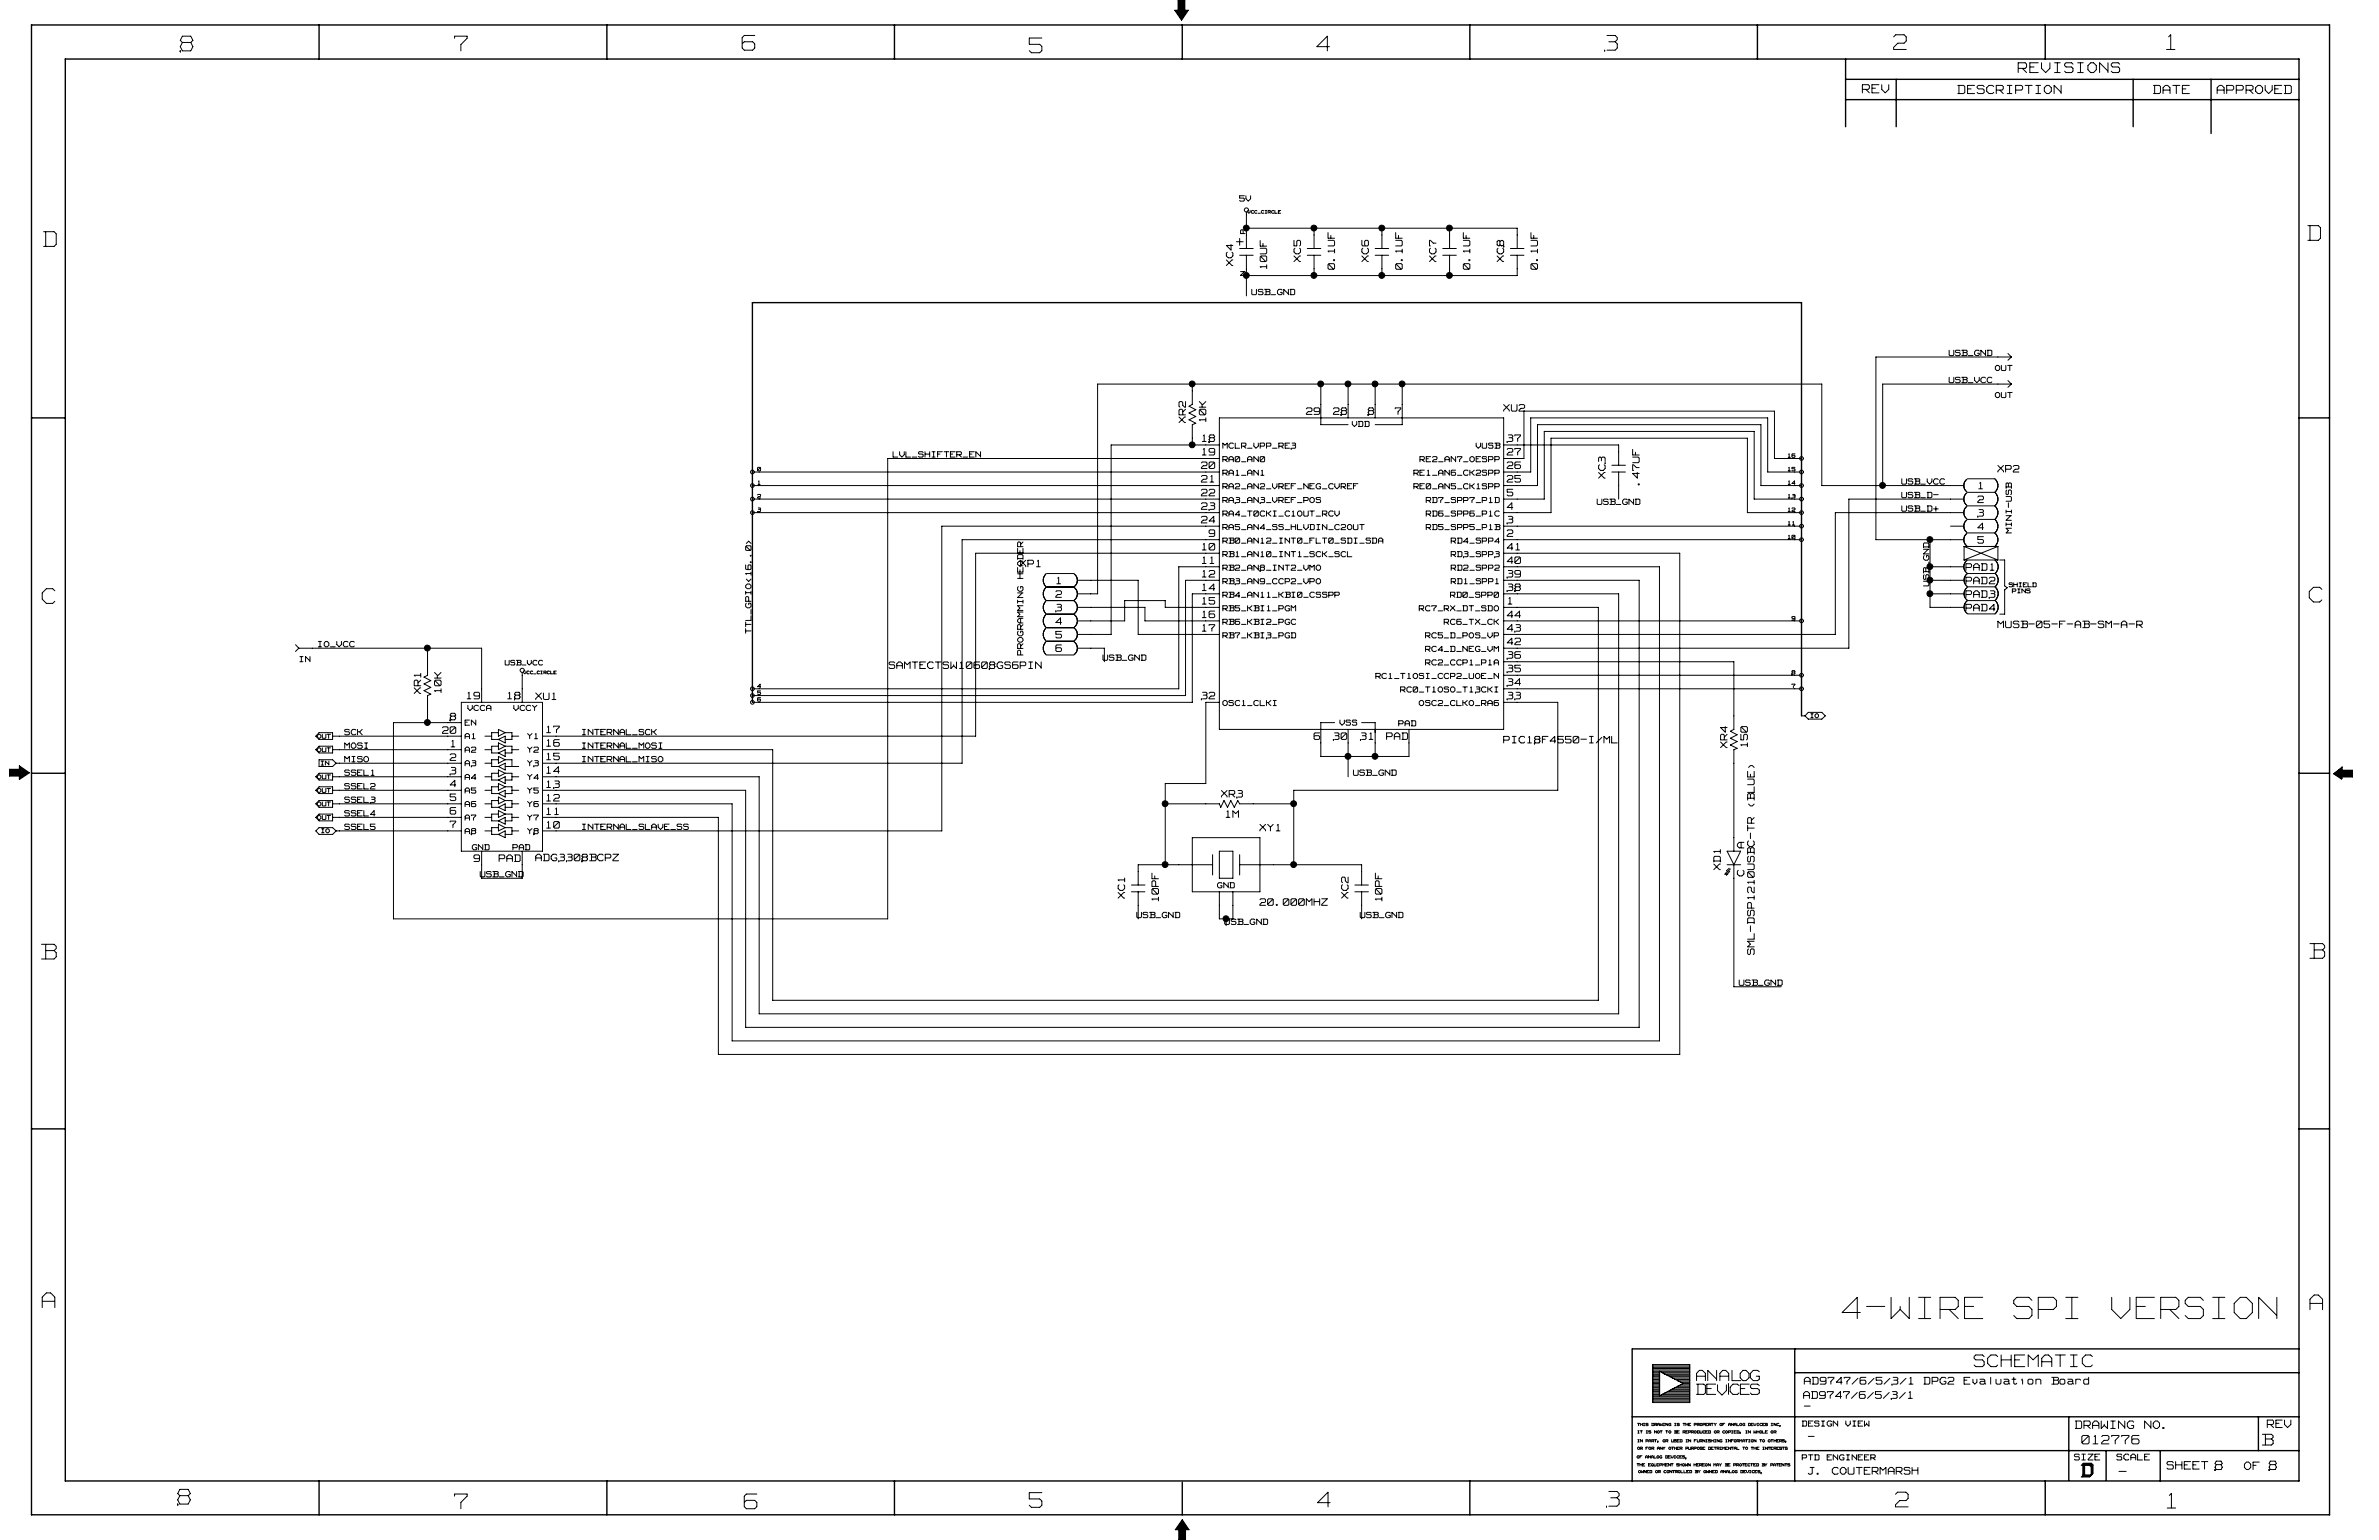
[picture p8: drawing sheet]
<svg xmlns="http://www.w3.org/2000/svg" width="432mm" height="279mm" viewBox="0 0 432 279" stroke-linecap="round" stroke-linejoin="round" font-family="sans-serif">
<defs><g id="words">
<text font-size="7.3" fill="#fff" x="334.3" y="240">4-WIRE SPI VERSION</text>
<g font-size="5" fill="#fff">
<text x="32.7" y="9.7">8</text>
<text x="82.5" y="9.7">7</text>
<text x="134.7" y="9.6">6</text>
<text x="186.8" y="10.1">5</text>
<text x="239" y="9.7">4</text>
<text x="291.3" y="9.6">3</text>
<text x="343.7" y="9.5">2</text>
<text x="393.2" y="9.5">1</text>
<text x="7.9" y="45.2">D</text>
<text x="418.9" y="44.1">D</text>
<text x="7.7" y="110">C</text>
<text x="419.1" y="109.7">C</text>
<text x="7.5" y="174.5">B</text>
<text x="419.3" y="174.4">B</text>
<text x="7.7" y="237.7">A</text>
<text x="419.3" y="238.1">A</text>
<text x="32.3" y="273.4">8</text>
<text x="82.5" y="274.2">7</text>
<text x="135.1" y="274.2">6</text>
<text x="186.8" y="274">5</text>
<text x="239.1" y="273.9">4</text>
<text x="291.6" y="273.8">3</text>
<text x="344" y="273.9">2</text>
<text x="393.4" y="274.1">1</text>
</g>
<g font-size="4" fill="#fff">
<text x="358.3" y="248.4">SCHEMATIC</text>
<text x="378" y="268.1">D</text>
</g>
<text font-size="3.7" fill="#fff" x="410.6" y="262.6">B</text>
<g font-size="3.6" fill="#fff">
<text x="307.9" y="250.9">AN A L G</text>
<text x="315.8" y="250.9">O</text>
<text x="307.9" y="253.4">DEV CES</text>
</g>
<text font-size="3.4" fill="#fff" x="366.3" y="13.5">REVISIONS</text>
<g font-size="2.9" fill="#fff">
<text x="377.9" y="262.3">012776</text>
<text x="384.6" y="268.2">-</text>
</g>
<g font-size="2.8" fill="#fff">
<text x="338" y="17.2">REV</text>
<text x="355.3" y="17.3">DESCRIPTION</text>
<text x="390.9" y="17.3">DATE</text>
<text x="402.4" y="17.3">APPROVED</text>
</g>
<g font-size="2.7" fill="#fff">
<text x="236.5" y="47.5" transform="rotate(-90 236.5 47.5)">XC5</text>
<text x="248.8" y="47.5" transform="rotate(-90 248.8 47.5)">XC6</text>
<text x="261.1" y="47.5" transform="rotate(-90 261.1 47.5)">XC7</text>
<text x="273.3" y="47.5" transform="rotate(-90 273.3 47.5)">XC8</text>
<text x="224.2" y="48.2" transform="rotate(-90 224.2 48.2)">XC4</text>
<text x="230.3" y="48.7" transform="rotate(-90 230.3 48.7)">10UF</text>
<text x="242.7" y="48.9" transform="rotate(-90 242.7 48.9)">0.1UF</text>
<text x="254.9" y="48.9" transform="rotate(-90 254.9 48.9)">0.1UF</text>
<text x="267.2" y="48.9" transform="rotate(-90 267.2 48.9)">0.1UF</text>
<text x="279.5" y="48.9" transform="rotate(-90 279.5 48.9)">0.1UF</text>
<text x="215.6" y="76.7" transform="rotate(-90 215.6 76.7)">XR2</text>
<text x="219.3" y="76.5" transform="rotate(-90 219.3 76.5)">10K</text>
<text x="291.8" y="86.7" transform="rotate(-90 291.8 86.7)">XC3</text>
<text x="297.9" y="88" transform="rotate(-90 297.9 88)">.47UF</text>
<text x="76.8" y="125.8" transform="rotate(-90 76.8 125.8)">XR1</text>
<text x="80.5" y="125.6" transform="rotate(-90 80.5 125.6)">10K</text>
<text x="313.9" y="135.6" transform="rotate(-90 313.9 135.6)">XR4</text>
<text x="317.6" y="135.5" transform="rotate(-90 317.6 135.5)">150</text>
<text x="318.8" y="146.6" transform="rotate(-90 318.8 146.6)">(BLUE)</text>
<text x="316.9" y="153.8" transform="rotate(-90 316.9 153.8)">A</text>
<text x="312.7" y="157.8" transform="rotate(-90 312.7 157.8)">XD1</text>
<text x="316.9" y="158.9" transform="rotate(-90 316.9 158.9)">C</text>
<text x="204.6" y="162.9" transform="rotate(-90 204.6 162.9)">XC1</text>
<text x="210.7" y="163.4" transform="rotate(-90 210.7 163.4)">10PF</text>
<text x="245.1" y="162.9" transform="rotate(-90 245.1 162.9)">XC2</text>
<text x="251.2" y="163.4" transform="rotate(-90 251.2 163.4)">10PF</text>
<text x="318.8" y="173.2" transform="rotate(-90 318.8 173.2)">SML-DSP1210USBC-TR</text>
</g>
<g font-size="2.6" fill="#fff">
<text x="376.7" y="259.4">DRAWING</text>
<text x="389.2" y="259.4">NO.</text>
<text x="411.5" y="259.2">REV</text>
<text x="393.3" y="266.8">SHEET 8</text>
<text x="407.4" y="266.9">OF 8</text>
</g>
<g font-size="2.4" fill="#fff">
<text x="327.5" y="251.4">AD9747/6/5/3/1 DPG2 Evaluation Board</text>
<text x="327.4" y="254">AD9747/6/5/3/1</text>
<text x="327.5" y="256.1">-</text>
<text x="328.2" y="261.6">-</text>
<text x="328.2" y="267.7">J. COUTERMARSH</text>
</g>
<g font-size="2.3" fill="#fff">
<text x="237.1" y="75.4">29</text>
<text x="242" y="75.4">28</text>
<text x="248.3" y="75.4">8</text>
<text x="253.2" y="75.4">7</text>
<text x="272.9" y="74.8">XU2</text>
<text x="218.2" y="82.8">19</text>
<text x="218.2" y="80.3">18</text>
<text x="273.6" y="80.3">37</text>
<text x="273.6" y="82.8">27</text>
<text x="218.1" y="87.7">21</text>
<text x="218.1" y="85.2">20</text>
<text x="273.6" y="85.2">26</text>
<text x="273.6" y="87.7">25</text>
<text x="359.2" y="88.9">1</text>
<text x="362.6" y="85.9">XP2</text>
<text x="218.1" y="95.1">24</text>
<text x="218.1" y="92.6">23</text>
<text x="218.1" y="90.2">22</text>
<text x="273.6" y="90.2">5</text>
<text x="273.6" y="92.6">4</text>
<text x="273.6" y="95.1">3</text>
<text x="359" y="93.9">3</text>
<text x="359" y="91.4">2</text>
<text x="218.2" y="100">10</text>
<text x="219.5" y="97.5">9</text>
<text x="273.6" y="97.5">2</text>
<text x="273.6" y="100">41</text>
<text x="359" y="98.8">5</text>
<text x="359" y="96.3">4</text>
<text x="185.2" y="103">XP1</text>
<text x="191.8" y="106.1">1</text>
<text x="218.2" y="107.4">14</text>
<text x="218.2" y="104.9">12</text>
<text x="218.2" y="102.4">11</text>
<text x="273.6" y="102.4">40</text>
<text x="273.6" y="104.9">39</text>
<text x="273.6" y="107.4">38</text>
<text x="356.8" y="106.1">PAD2</text>
<text x="356.8" y="103.7">PAD1</text>
<text x="191.6" y="113.5">4</text>
<text x="191.6" y="111">3</text>
<text x="191.6" y="108.6">2</text>
<text x="218.2" y="112.3">16</text>
<text x="218.2" y="109.8">15</text>
<text x="273.6" y="112.3">44</text>
<text x="273.7" y="109.8">1</text>
<text x="356.8" y="111">PAD4</text>
<text x="356.8" y="108.6">PAD3</text>
<text x="191.6" y="118.4">6</text>
<text x="191.6" y="116">5</text>
<text x="218.2" y="114.7">17</text>
<text x="273.6" y="114.7">43</text>
<text x="273.6" y="117.2">42</text>
<text x="273.6" y="119.6">36</text>
<text x="362.6" y="114.1">MUSB-05-F-AB-SM-A-R</text>
<text x="161.4" y="121.5">SAMTECTSW10608GS6PIN</text>
<text x="273.6" y="122.1">35</text>
<text x="273.6" y="124.5">34</text>
<text x="81.7" y="130.8">8</text>
<text x="84.8" y="127">19</text>
<text x="92.2" y="127">18</text>
<text x="97.2" y="127.1">XU1</text>
<text x="218.1" y="127">32</text>
<text x="273.6" y="127">33</text>
<text x="80.3" y="133.3">20</text>
<text x="81.9" y="135.7">1</text>
<text x="99.2" y="135.6">16</text>
<text x="99.2" y="133.1">17</text>
<text x="238.5" y="134.4">6</text>
<text x="242" y="134.4">30</text>
<text x="246.9" y="134.4">31</text>
<text x="251.7" y="134.4">PAD</text>
<text x="272.9" y="135">PIC18F4550-I/ML</text>
<text x="81.7" y="143">4</text>
<text x="81.7" y="140.6">3</text>
<text x="81.7" y="138.2">2</text>
<text x="99.2" y="143.1">13</text>
<text x="99.2" y="140.5">14</text>
<text x="99.2" y="138">15</text>
<text x="81.7" y="147.9">6</text>
<text x="81.7" y="145.5">5</text>
<text x="99.2" y="148">11</text>
<text x="99.2" y="145.5">12</text>
<text x="221.7" y="144.8">XR3</text>
<text x="222.5" y="148.5">1M</text>
<text x="81.7" y="150.4">7</text>
<text x="99.2" y="150.5">10</text>
<text x="228.7" y="151">XY1</text>
<text x="86" y="156.5">9</text>
<text x="90.6" y="156.5">PAD</text>
<text x="97.2" y="156.4">ADG3308BCPZ</text>
<text x="228.7" y="164.5">20.000MHZ</text>
</g>
<g font-size="2.2" fill="#fff">
<text x="365.4" y="96.7" transform="rotate(-90 365.4 96.7)">MINI-USB</text>
<text x="186" y="105.1" transform="rotate(-90 186 105.1)">HEADER</text>
<text x="350.4" y="106.3" transform="rotate(-90 350.4 106.3)">USB_GND</text>
<text x="136.7" y="114.9" transform="rotate(-90 136.7 114.9)">TTL_GPIO&lt;16..0&gt;</text>
<text x="186" y="118.8" transform="rotate(-90 186 118.8)">PROGRAMMING</text>
</g>
<g font-size="2" fill="#fff">
<text x="376.5" y="265">SIZE</text>
<text x="384.2" y="265">SCALE</text>
</g>
<g font-size="1.9" fill="#fff">
<text x="225" y="36.7">5V</text>
<text x="227.2" y="53.6">USB_GND</text>
<text x="353.8" y="64.7">USB_GND</text>
<text x="353.8" y="69.6">USB_VCC</text>
<text x="162.1" y="83.1">LVL_SHIFTER_EN</text>
<text x="345.2" y="88">USB_VCC</text>
<text x="289.9" y="91.7">USB_GND</text>
<text x="345.2" y="90.5">USB_D-</text>
<text x="345.2" y="92.9">USB_D+</text>
<text x="57.8" y="117.5">IO_VCC</text>
<text x="200.2" y="120">USB_GND</text>
<text x="62.6" y="135.9">MOSI</text>
<text x="62.6" y="133.5">SCK</text>
<text x="105.7" y="133.5">INTERNAL_SCK</text>
<text x="105.7" y="135.9">INTERNAL_MOSI</text>
<text x="62.6" y="140.8">SSEL1</text>
<text x="62.6" y="143.3">SSEL2</text>
<text x="62.6" y="138.4">MISO</text>
<text x="105.7" y="138.4">INTERNAL_MISO</text>
<text x="245.7" y="140.8">USB_GND</text>
<text x="62.6" y="145.8">SSEL3</text>
<text x="62.6" y="148.2">SSEL4</text>
<text x="62.6" y="150.7">SSEL5</text>
<text x="105.7" y="150.7">INTERNAL_SLAVE_SS</text>
<text x="87.2" y="159.3">USB_GND</text>
<text x="206.3" y="166.7">USB_GND</text>
<text x="222.3" y="167.9">USB_GND</text>
<text x="246.9" y="166.7">USB_GND</text>
<text x="315.7" y="178.9">USB_GND</text>
</g>
<g font-size="1.8" fill="#fff">
<text x="226.2" y="42.4" transform="rotate(-90 226.2 42.4)">P</text>
<text x="226.2" y="50" transform="rotate(-90 226.2 50)">N</text>
<text x="362.2" y="67.4">OUT</text>
<text x="245.4" y="77.6">VDD</text>
<text x="362.2" y="72.3">OUT</text>
<text x="222" y="83.9">RA0_AN0</text>
<text x="222" y="81.5">MCLR_VPP_RE3</text>
<text x="257.7" y="83.9">RE2_AN7_OESPP</text>
<text x="267.9" y="81.5">VUSB</text>
<text x="222" y="88.9">RA2_AN2_VREF_NEG_CVREF</text>
<text x="222" y="86.4">RA1_AN1</text>
<text x="256.6" y="88.9">RE0_AN5_CK1SPP</text>
<text x="256.6" y="86.4">RE1_AN6_CK2SPP</text>
<text x="222" y="93.8">RA4_T0CKI_C1OUT_RCV</text>
<text x="222" y="91.4">RA3_AN3_VREF_POS</text>
<text x="258.9" y="93.8">RD6_SPP6_P1C</text>
<text x="258.9" y="91.4">RD7_SPP7_P1D</text>
<text x="222" y="101.2">RB1_AN10_INT1_SCK_SCL</text>
<text x="222" y="98.7">RB0_AN12_INT0_FLT0_SDI_SDA</text>
<text x="222" y="96.3">RA5_AN4_SS_HLVDIN_C2OUT</text>
<text x="258.9" y="96.3">RD5_SPP5_P1B</text>
<text x="263.4" y="101.2">RD3_SPP3</text>
<text x="263.4" y="98.7">RD4_SPP4</text>
<text x="222" y="106.1">RB3_AN9_CCP2_VPO</text>
<text x="222" y="103.6">RB2_AN8_INT2_VMO</text>
<text x="263.4" y="106.1">RD1_SPP1</text>
<text x="263.4" y="103.6">RD2_SPP2</text>
<text x="222" y="113.5">RB6_KBI2_PGC</text>
<text x="222" y="111">RB5_KBI1_PGM</text>
<text x="222" y="108.5">RB4_AN11_KBI0_CSSPP</text>
<text x="257.6" y="111">RC7_RX_DT_SDO</text>
<text x="262.1" y="113.5">RC6_TX_CK</text>
<text x="263.3" y="108.5">RD0_SPP0</text>
<text x="222" y="115.9">RB7_KBI3_PGD</text>
<text x="258.7" y="118.4">RC4_D_NEG_VM</text>
<text x="258.7" y="115.9">RC5_D_POS_VP</text>
<text x="54.4" y="120.2">IN</text>
<text x="249.7" y="123.3">RC1_T1OSI_CCP2_UOE_N</text>
<text x="254.2" y="125.7">RC0_T1OSO_T13CKI</text>
<text x="258.7" y="120.8">RC2_CCP1_P1A</text>
<text x="84.4" y="131.7">EN</text>
<text x="84.9" y="129.1">VCCA</text>
<text x="93.3" y="129.1">VCCY</text>
<text x="222" y="128.2">OSC1_CLKI</text>
<text x="243.2" y="131.7">VSS</text>
<text x="253.9" y="131.9">PAD</text>
<text x="257.6" y="128.2">OSC2_CLKO_RA6</text>
<text x="84.4" y="136.7">A2</text>
<text x="84.4" y="134.2">A1</text>
<text x="95.8" y="134.2">Y1</text>
<text x="95.8" y="136.7">Y2</text>
<text x="84.4" y="141.6">A4</text>
<text x="84.4" y="139.1">A3</text>
<text x="95.8" y="139.1">Y3</text>
<text x="95.8" y="141.6">Y4</text>
<text x="84.4" y="149">A7</text>
<text x="84.4" y="146.5">A6</text>
<text x="84.4" y="144.1">A5</text>
<text x="95.8" y="144.1">Y5</text>
<text x="95.8" y="146.5">Y6</text>
<text x="95.8" y="149">Y7</text>
<text x="84.4" y="151.4">A8</text>
<text x="85.7" y="154.3">GND</text>
<text x="93.1" y="154.3">PAD</text>
<text x="95.8" y="151.4">Y8</text>
<text x="221" y="161.2">GND</text>
<text x="327.1" y="258.9">DESIGN</text>
<text x="334.8" y="258.9">VIEW</text>
<text x="327.1" y="265">PTD ENGINEER</text>
</g>
<text font-size="1.6" fill="#fff" x="91.7" y="120.8">USB_VCC</text>
<g font-size="1.4" fill="#fff">
<text x="364.7" y="106.6">SHIELD</text>
<text x="365.3" y="107.7">PINS</text>
<text x="328.7" y="130.4">IO</text>
<text x="57.6" y="136.6">OUT</text>
<text x="57.6" y="134.1">OUT</text>
<text x="57.6" y="143.9">OUT</text>
<text x="57.6" y="141.5">OUT</text>
<text x="58.3" y="139">IN</text>
<text x="57.6" y="148.8">OUT</text>
<text x="57.6" y="146.4">OUT</text>
<text x="58.4" y="151.3">IO</text>
</g>
<g font-size="1.2" fill="#fff">
<text x="324.6" y="83.1">16</text>
<text x="137.5" y="85.6">0</text>
<text x="137.6" y="88">1</text>
<text x="324.6" y="85.6">15</text>
<text x="324.6" y="88">14</text>
<text x="137.5" y="92.9">3</text>
<text x="137.5" y="90.5">2</text>
<text x="324.6" y="90.5">13</text>
<text x="324.6" y="92.9">12</text>
<text x="324.6" y="95.4">11</text>
<text x="324.6" y="97.9">10</text>
<text x="325.2" y="112.6">9</text>
<text x="137.5" y="124.9">4</text>
<text x="325.2" y="124.9">7</text>
<text x="325.2" y="122.4">8</text>
<text x="137.5" y="127.3">6</text>
<text x="137.5" y="126.1">5</text>
</g>
<g font-size="1" fill="#fff">
<text x="226.5" y="38.8">VCC_CIRCLE</text>
<text x="95" y="122.3">VCC_CIRCLE</text>
</g>
<g font-size=".8" fill="#fff">
<text x="297.2" y="258.7">THIS</text>
<text x="297.2" y="263.1">OR</text>
<text x="297.3" y="261.7">IN</text>
<text x="297.3" y="260.1">IT</text>
<text x="298.7" y="263.1">FOR</text>
<text x="298.8" y="260.1">IS</text>
<text x="298.8" y="261.7">PART,</text>
<text x="299.8" y="258.7">DRAWING</text>
<text x="300.3" y="260.1">NOT</text>
<text x="300.8" y="263.1">ANY</text>
<text x="301.8" y="261.7">OR</text>
<text x="302.3" y="260.1">TO</text>
<text x="302.8" y="263.1">OTHER</text>
<text x="303.4" y="261.7">USED</text>
<text x="303.8" y="258.7">IS</text>
<text x="303.9" y="260.1">BE</text>
<text x="305.4" y="258.7">THE</text>
<text x="305.4" y="260.1">REPRODUCED</text>
<text x="305.9" y="263.1">PURPOSE</text>
<text x="305.9" y="261.7">IN</text>
<text x="307.4" y="258.7">PROPERTY</text>
<text x="307.4" y="261.7">FURNISHING</text>
<text x="309.9" y="263.1">DETRIMENTAL</text>
<text x="311" y="260.1">OR</text>
<text x="312" y="258.7">OF</text>
<text x="312.5" y="260.1">COPIED,</text>
<text x="313" y="261.7">INFORMATION</text>
<text x="313.5" y="258.7">ANALOG</text>
<text x="316" y="263.1">TO</text>
<text x="316.6" y="260.1">IN</text>
<text x="317" y="258.7">DEVICES</text>
<text x="317.5" y="263.1">THE</text>
<text x="318.1" y="260.1">WHOLE</text>
<text x="319.1" y="261.7">TO</text>
<text x="319.6" y="263.1">INTERESTS</text>
<text x="320.6" y="261.7">OTHERS,</text>
<text x="321.1" y="258.7">INC.</text>
<text x="321.1" y="260.1">OR</text>
<text x="297.1" y="266.1">THE</text>
<text x="297.1" y="264.6">OF</text>
<text x="297.4" y="267.3">OWNED</text>
<text x="298.7" y="264.6">ANALOG</text>
<text x="299.2" y="266.1">EQUIPMENT</text>
<text x="300.4" y="267.3">OR</text>
<text x="302" y="267.3">CONTROLLED</text>
<text x="302.2" y="264.6">DEVICES.</text>
<text x="304.2" y="266.1">SHOWN</text>
<text x="307.3" y="266.1">HEREON</text>
<text x="307.6" y="267.3">BY</text>
<text x="309.1" y="267.3">OWNED</text>
<text x="310.9" y="266.1">MAY</text>
<text x="312.1" y="267.3">ANALOG</text>
<text x="312.9" y="266.1">BE</text>
<text x="314.4" y="266.1">PROTECTED</text>
<text x="315.7" y="267.3">DEVICES.</text>
<text x="319.5" y="266.1">BY</text>
<text x="321" y="266.1">PATENTS</text>
</g>
</g></defs>
<g fill="none" stroke="#000" stroke-width=".25">
<path d="M5.7 4.5h417.1v270.3h-417.1zM11.9 10.7h405.4v258h-405.4zM57.9 4.5v6.2M110.2 4.5v6.2M162.3 4.5v6.2M214.6 4.5v6.2M266.8 4.5v6.2M319 4.5v6.2M335 14.4h82.3M335 10.7v12.3M335 18.1h82.3M344.2 14.4v8.6"/>
<path d="M371.2 4.5v6.2M387.2 14.4v8.6M401.3 14.4v9.8M5.7 75.8h6.2M417.3 75.8h5.5M136.6 127.4v-72.5h190.4v75M5.7 140.3h6.2M417.3 140.3h5.5M5.7 204.8h6.2M417.3 204.8h5.5M296.2 244.7v24M296.2 257h121.1"/>
<path d="M296.3 244.7h121M301.2 248.8v4.4M325.8 244.7v24M325.8 249h91.5M375.5 257v11.6M409.9 257v6.2M57.9 268.7v6.1M110.2 268.7v6.1M162.3 268.7v6.1M214.6 268.9v5.9M266.8 268.7v6.1M319 268.7v6.1"/>
<path d="M325.8 263.2h91.5M371.2 268.7v6.1M382.3 263.2v5.4M392.1 263.2v5.5"/>
</g>
<g fill="none" stroke="#000" stroke-width=".18">
<path d="M32.7 9.2h.1M33.1 7.7l-.4 .8 .4 .7h1.5M33.1 7.7h1.5M34.6 6.6h-1.5l-.4 .7 .4 .4M34.6 6.6l.4 .7-.4 .4 .4 .8-.4 .7M82.5 6.6v.3M82.5 6.6h2.3M83.7 8.1v1.1M84.8 7l-1.1 1.1M84.8 6.6v.3M134.7 8.7l.4 .4M134.7 6.9v1.8"/>
<path d="M135.1 7.6l-.4 .3M135.1 6.4l-.4 .4M135.1 7.6h1.5M135.1 9.1h1.5M135.1 6.4h1.9M136.6 7.6l.4 .4M137 8v.7M137 8.7l-.4 .4M186.8 9.2l.4 .4M186.8 6.9v1.1M186.9 8h1.8M186.9 6.9h2.2"/>
<path d="M187.2 9.6h1.5M188.7 8l.4 .4M189.1 8.5v.7l-.4 .4M213.8 0h1.3v1.9h.6l-1.2 1.8-1.3-1.8h.6zM214 .1h.9v1.9h.5l-.9 1.4-1.1-1.4h.6zM214.1 .3h.7v1.8h.4l-.7 1.1-.8-1.1h.4zM214.2 .4h.5v1.8h.2l-.4 .8-.5-.8h.2zM214.3 .5h.3l.1 1.8-.2 .4-.3-.4h.1zM214.5 .6v2M239.1 8.5h2.2M240.9 6.6v2.6M240.9 6.6l-1.9 1.9"/>
<path d="M291.3 9.1h.1M291.7 9.1h1.4M291.7 6.4h1.4M292 7.6h1.1M293.2 6.4l.3 .4M293.2 7.6l.3 .4M293.5 6.9v.3M293.5 8v.7M293.5 8.7l-.3 .4M293.5 7.2l-.3 .4M338 15.4h1M338 15.4v1.4"/>
<path d="M338.1 16.2h.9M338.7 16.3l.6 .5M339.1 15.4l.2 .2M339.3 16l-.2 .2M339.3 15.6v.4M339.8 15.4h1.2M339.8 15.4v1.4M339.8 16h.6M339.8 16.8h1.2M341.5 16.2l.6 .6M341.5 15.4v.8M342.8 15.4v.8"/>
<path d="M342.8 16.2l-.6 .6M343.7 8.6v.4h2.3M344.1 6.3l-.4 .4M344.1 6.3h1.5M344.5 7.8l-.8 .8M344.5 7.8h1.1M345.6 6.3l.4 .4M346 7.5l-.4 .3M346 6.7v.7M355.3 15.5h1.1M355.3 17h1.1M355.6 15.5v1.4"/>
<path d="M356.4 15.5l.2 .2M356.6 15.7v1l-.2 .3M357.1 15.5h1.3M357.1 15.5v1.5M357.2 17h1.2M357.2 16.1h.6M358.9 15.7v.2M358.9 15.9l.2 .2M358.9 16.8l.2 .2M359.1 15.5l-.2 .2M359.1 15.5h.8M359.1 17h.8"/>
<path d="M359.1 16.1h.8M359.9 15.5l.2 .2M359.9 16.1l.2 .2M360.1 16.4v.4l-.2 .2M360.6 16v.5M360.6 16.6l.4 .4M361 15.5l-.4 .4M361.1 15.5h.5M361.1 17h.5M361.7 15.5l.2 .2M361.9 16.8l-.2 .2M362.3 15.5h1"/>
<path d="M362.3 15.5v1.5M362.4 16.3h.9M363 16.4l.6 .6M363.4 15.5l.2 .2M363.6 15.7v.4l-.2 .2M364.3 15.5h.9M364.3 17h.9M364.7 15.5v1.4M365.8 15.5h1.1M365.8 15.5v1.5M365.9 16.3h1M366.3 11.4h1.2"/>
<path d="M366.3 11.4v1.8M366.4 12.4h1.1M366.9 15.5l.2 .2M367.1 15.7v.4l-.2 .2M367.1 12.4l.7 .8M367.6 11.4l.2 .3v.4M367.6 15.5h1.3M367.8 12.1l-.2 .3M368.2 15.5v1.5M368.4 11.4h1.6M368.4 11.4v1.8M368.5 12.1h.7"/>
<path d="M368.5 13.2h1.5M369.5 15.5h.9M369.5 17h.9M370 15.5v1.4M370.5 12.4l.8 .7M370.5 11.4v1M371.1 16.6l.4 .4h.4M371.1 16v.5M371.9 15.5h-.4l-.4 .4M371.9 15.5l.4 .4M372.1 11.4v1M372.1 12.4l-.8 .8"/>
<path d="M372.3 16.6l-.4 .4M372.3 16v.5M372.8 15.5l1.3 1.2M372.8 15.5v1.5M372.9 11.4h1M372.9 13.2h1M373.4 11.4v1.7M374.1 15.5v1.5M374.7 11.6v.3M374.7 11.9l.3 .2M374.7 12.9l.3 .3M375 11.4l-.2 .2"/>
<path d="M375 11.4h1M375 12.1h1M375 13.2h1M376 11.4l.3 .2M376 12.1l.3 .3M376.3 12.4v.5M376.3 12.9l-.3 .3M377.1 11.4h1M377.1 13.2h1M377.6 11.4v1.7M379 12.7l.5 .5M379 11.9v.7"/>
<path d="M379.5 11.4l-.5 .5M379.5 11.4h.4M379.5 13.2h.4M380 11.4l.5 .5M380.5 11.9v.7M380.5 12.7l-.5 .5M381.1 11.4l1.5 1.5M381.1 11.4v1.8M382.6 11.4v1.8M383.2 11.6v.3M383.2 11.9l.3 .2M383.2 12.9l.3 .3"/>
<path d="M383.5 11.4l-.3 .2M383.5 11.4h.9M383.5 12.1h.9M383.5 13.2h.9M384.5 11.4l.2 .2M384.5 12.1l.2 .3M384.7 12.9l-.2 .3M384.7 12.4v.5M390.9 15.5h1M390.9 17h1M391.1 15.5v1.4M391.9 15.5l.2 .2"/>
<path d="M392.1 15.7v1.1l-.2 .2M392.6 16v1M392.6 16.3h1.2M393 15.5l-.4 .4M393.1 15.5h.3M393.2 9h1.6M393.4 15.5l.5 .4M393.9 16v1M394 6.3v2.6M394 6.3l-.4 .4M394.4 15.5h1.2M395 15.5v1.5"/>
<path d="M396.1 15.5h1.3M396.1 15.5l.1 1.5h1.2M396.2 16.1h.5M402.4 16v1M402.5 16.3h1.1M402.8 15.5l-.4 .4M402.9 15.5h.3M403.3 15.5l.4 .4M403.7 16v1M404.2 15.5h1M404.2 15.5v1.5M404.2 16.3h1"/>
<path d="M405.2 15.5l.2 .2M405.4 15.7v.4l-.2 .2M405.9 15.5h1M405.9 15.5v1.5M405.9 16.3h1M407 15.5l.2 .2M407.2 15.7v.4l-.2 .2M407.7 15.5h1M407.7 15.5v1.5M407.7 16.3h1M408.3 16.4l.6 .6M408.7 15.5l.2 .2"/>
<path d="M408.9 15.7v.4l-.2 .2M409.4 16.6l.4 .4M409.4 16v.5M409.8 15.5l-.4 .4M409.9 15.5h.3M409.9 17h.3M410.3 15.5l.4 .4M410.7 16v.5M410.7 16.6l-.4 .4M411.1 16.3l.6 .6M411.1 15.5v.8M412.4 15.5v.8"/>
<path d="M412.4 16.3l-.6 .7M412.9 15.5h1.2M412.9 15.5v1.5M412.9 17h1.2M412.9 16.1h.6M414.6 15.5h1M414.6 17h1M414.8 15.5v1.4M415.7 15.5l.2 .2M415.9 15.7v1.1l-.2 .2M225 35.5v.4M225 36.4l.1 .1"/>
<path d="M225 35.9h.6M225 35.5h.8M225.2 36.5h.4M225.7 35.9l.1 .2M225.8 36.4l-.1 .1M225.8 36.1v.2M226.1 35.5v.5M226.1 36.1l.4 .3M226.2 38.4v6.7M226.5 38.5l.2 .2M226.5 38.2v.2M226.9 38.2v.2"/>
<path d="M226.9 38.5l-.2 .2M227 35.5v.5M227 36.1l-.4 .4M227.1 38.4v.1M227.1 38.6l.1 .1M227.2 38.2l-.1 .2M227.3 38.2h.1M227.3 38.7h.1M227.5 38.2v.1M227.5 38.7h.1M227.7 38.4v.1M227.7 38.6l.1 .1"/>
<path d="M227.8 38.2l-.1 .2M227.9 38.2h.1M227.9 38.7h.1M228 38.2l.1 .1M228.1 38.7h-.1M228.3 38.7h.5M228.9 38.4v.1M228.9 38.6l.2 .1M229.1 38.2l-.2 .2M229.1 38.2h.1M229.1 38.7h.1M229.3 38.2l.1 .1"/>
<path d="M229.4 38.7h-.1M229.6 38.2h.3M229.6 38.7h.3M229.8 38.2v.5M230.2 38.5h.3M230.4 38.5l.2 .2M230.5 38.2h-.3v.5M230.5 38.2l.1 .1M230.6 38.4l-.1 .1M230.6 38.3v.1M230.8 38.4v.1M230.8 38.6l.1 .1"/>
<path d="M230.9 38.2l-.1 .2M231 38.2h.1M231 38.7h.1M231.1 38.2l.1 .1M231.2 38.7h-.1M231.4 38.2v.5M231.4 38.7h.4M232.1 38.4h.1M232.1 38.7h.4M232.5 38.2h-.5v.5M7.9 42h1.9l.4 .4M8.3 42.1v2.6"/>
<path d="M10.2 42.5v1.8M10.2 44.3l-.4 .4h-1.9M222.6 47.2l1 1M222.6 44.5l.8 .9M222.6 46v.4l.3 .4M222.6 44.5h1.2M222.8 45.8l-.2 .1M223 46.8h.4M223.4 44.4v.9M223.6 47.2l-1 1M223.6 45.8l.2 .1M223.6 47.2h.2"/>
<path d="M223.6 48.2h.2M223.8 46v.4l-.4 .4M224.4 43.9h1.2M225 43.3v1.2M225 45.1h2.5M225 46.3h2.5M225.2 41.9v.5M225.2 49.3h.8M225.2 42.4h.8M225.2 50h.8M225.3 41.7l-.1 .1M225.3 41.7h.2"/>
<path d="M225.5 41.7l.1 .1M225.6 41.9v.4M225.8 49.3l-.6 .7M226.2 41.4h49.2v3.7M226.2 46.3v7.4M227.2 53.3l.1 .2M227.2 52.5v.8M227.4 53.5h.4M228 53.3l-.1 .2M228 52.5v.8M228.4 52.6v.1M228.4 52.8l.1 .1"/>
<path d="M228.4 53.3l.1 .2M228.5 52.5l-.1 .1M228.6 52.5h.4M228.6 53.5h.4M228.6 52.9h.4M228.7 43.6v1.1M228.7 46.7v.5M228.7 48.4l.2 .2M228.7 47.3l.2 .2M228.7 45h1M228.7 46.1h1M228.8 44.7h1.1"/>
<path d="M228.8 48.4h1.1M228.9 46.5v.1M228.9 46.4l-.2 .2M228.9 46.4h.8M228.9 47.5h.8M228.9 46.7l.8 .7M229.1 52.5l.1 .1M229.1 52.9l.1 .1M229.2 44.2v.4M229.2 53.1v.2M229.2 53.3l-.1 .2M229.5 52.5h.8"/>
<path d="M229.5 53.5h.8M229.7 45l.2 .2M229.7 46.4l.2 .2M229.8 52.5v.9M229.8 52.9h.5M229.9 45.9l-.2 .2M229.9 47.3l-.2 .2M229.9 45.3v.5M229.9 46.7v.5M229.9 48v.7M230.4 52.5l.1 .1M230.4 52.9l.1 .1"/>
<path d="M230.5 52.8l-.1 .1M230.5 52.7h.1M230.5 53.1v.2M230.5 53.3l-.1 .2M230.7 53.5h.8M231.9 52.8v.4M231.9 53.2l.2 .3M232.1 52.5l-.2 .3M232.2 52.5h.3M232.2 53.5h.3M232.4 53h.3M232.5 52.5l.2 .1"/>
<path d="M232.7 53.3l-.2 .2M232.7 53v.3M233 52.5l.8 .8M233 52.5v1M233.8 52.5v1M234.1 52.5h.7M234.1 53.5h.7M234.3 52.5v.9M234.8 52.5l.2 .1M234.9 44.6h.5M234.9 43.6v1M234.9 45.3v.4"/>
<path d="M234.9 45.7l.3 .4M234.9 46.4l1 1.1M235 53.3l-.2 .2M235 52.7v.6M235 45l-.1 .2M235.2 46.1h.5M235.4 43.8v.8M235.5 43.6l-.1 .2M235.6 43.6h.2M235.8 46.5l-.9 1M235.9 43.6l.2 .2M235.9 45l.2 .2"/>
<path d="M235.9 46.4h.2M235.9 47.5h.2M236.1 44.4l-.2 .2M236.1 43.8v.6M236.1 45.3v.4M236.1 45.7l-.4 .4M237.3 45.1h2.4M237.3 46.3h2.4M238.5 41.4v3.7M238.5 46.3v3.7M241 48.7l.2 .2M241 45.6l.2 .1"/>
<path d="M241 43.6h1M241 44.6h1M241 42.2v1M241 48v.6M241.1 43.2h1.1M241.1 45.6h1.1M241.2 47.9v.1M241.2 47.8l-.2 .2M241.3 48l.7 .8M241.3 47.8h.7M241.3 48.9h.7M241.6 42.7v.5"/>
<path d="M242.1 43.6l.1 .2M242.1 47.1h.1M242.1 47.2v.1h.1M242.1 47.8l.1 .2M242.2 44.4l-.1 .2M242.2 43.8v.6M242.2 45.2v.7M242.2 47.2h.1M242.2 48v.6M242.2 48.7l-.1 .2M247.2 44.4l.2 .2M247.2 43.6v.8"/>
<path d="M247.2 45.3v.4M247.2 45.7l.3 .4M247.2 46.4l1 1.1M247.4 45l-.2 .2M247.4 44.6h.8M247.6 46.1h.4M247.7 44.4l.1 .2M247.7 43.8v.6M247.9 43.6l-.2 .2M247.9 43.6h.3M248.2 46.5l-1 1M248.2 43.6l.2 .2"/>
<path d="M248.2 46.4h.2M248.2 45l.2 .2M248.2 47.5h.2M248.4 45.7l-.4 .4M248.4 44.4l-.2 .2M248.4 43.8v.6M248.4 45.3v.4M249.6 45.1h2.5M249.6 46.3h2.5M250.8 41.4v3.7M250.8 46.3v3.7M253.3 45.6l.2 .1"/>
<path d="M253.3 48.7l.2 .2M253.3 43.6h1M253.3 44.6h1M253.3 42.2v1M253.3 48v.6M253.4 43.2h1.1M253.4 45.6h1.1M253.5 47.8l-.2 .2M253.5 47.9v.1M253.5 47.8h.8M253.5 48.9h.8M253.5 48l.8 .8"/>
<path d="M253.8 42.7v.5M254.3 47.1h.2M254.3 43.6l.2 .2M254.3 47.2v.1M254.3 47.8l.2 .2M254.4 47.3h.1M254.5 44.4l-.2 .2M254.5 43.8v.6M254.5 45.2v.7M254.5 47.2h.1M254.5 48v.6M254.5 48.7l-.2 .2"/>
<path d="M259.5 43.6h.1M259.5 44.6h.1M259.5 43.6v1M259.5 45.3v.4M259.5 45.7l.3 .4M259.5 46.4l1 1.1M259.6 45l-.1 .2M259.7 43.6l.4 .5M259.8 46.1h.5M260.2 44.1h.4M260.4 46.5l-.9 1M260.5 46.4h.1"/>
<path d="M260.5 45l.1 .2M260.5 47.5h.1M260.6 45.7l-.3 .4M260.6 45.3v.4M261.9 45.1h2.4M261.9 46.3h2.4M263.1 41.4v3.7M263.1 46.3v3.7M265.6 45.6l.2 .1M265.6 48.7l.2 .2M265.6 43.6h1M265.6 44.6h1"/>
<path d="M265.6 42.2v1M265.6 48v.6M265.6 43.2h1.2M265.6 45.6h1.1M265.8 47.8l-.2 .2M265.8 47.9v.1M265.8 47.8h.8M265.8 48.9h.8M265.8 48l.8 .8M266.1 42.7v.5M266.6 47.1h.2M266.6 43.6l.2 .2"/>
<path d="M266.6 47.2v.1M266.6 47.8l.2 .2M266.7 47.3h.1M266.8 48.7l-.2 .2M266.8 43.8v.6M266.8 45.2v.7M266.8 47.2h.1M266.8 48v.6M266.8 44.4l-.2 .2M271.7 43.8l.4-.2 .1 .2 .4-.2 .3 .2M271.7 44.4l.4 .2 .1-.2 .4 .2 .3-.2M271.7 43.8v.6"/>
<path d="M271.7 45.3v.4M271.7 45.7l.4 .4M271.7 46.4l1.1 1.1M271.9 45l-.2 .2M272.1 46.1h.4M272.2 43.8v.6M272.7 46.5l-1 1M272.8 46.4h.1M272.8 45l.1 .2M272.8 47.5h.1M272.9 44.6h.1M272.9 43.8v.6"/>
<path d="M272.9 45.3v.4M272.9 45.7l-.3 .4M274.2 45.1h2.4M274.2 46.3h2.4M275.4 46.3v3.7h-49.2M277.9 45.6l.1 .1M277.9 48.7l.1 .2h.8M277.9 43.6h.9M277.9 44.6h.9M277.9 42.2v1M277.9 48v.6M277.9 43.2h1.2"/>
<path d="M277.9 45.6h1.1M278 47.9v.1M278.1 48l.7 .8M278.4 42.7v.5M278.8 47.8h-.8l-.1 .2M278.9 47.1h.2M278.9 43.6l.2 .2M278.9 47.2v.1M278.9 47.8l.2 .2M278.9 47.3h.2M279.1 48.7l-.2 .2M279.1 44.4l-.2 .2"/>
<path d="M279.1 43.8v.6M279.1 45.2v.7M279.1 47.2h.1M279.1 48v.6M418.9 40.9h1.9l.4 .4v1.9M419.3 41v2.6M421.2 43.2l-.4 .4h-1.9M214 73.7l.2 .2M214 73.1v.6M214 74.5v.8M214 75.6l1 1.1M214 75.3h1.2"/>
<path d="M214.2 72.9l-.2 .1M214.2 74.3l-.2 .1M214.2 72.9h.3M214.2 74.3h.3M214.5 72.9l.2 .1M214.5 74.3l.2 .1M214.7 73.1v.4M214.7 74.5v.7M214.7 73.5l.3 .4M215 75.7l-1 1M215 75.6h.2M215.1 73.9h.1"/>
<path d="M215.1 76.7h.1M215.2 72.9v.9M215.2 74.3l-.5 .4M216.4 69.7v3.7l-.6 .3 1.2 .6-1.2 .6 1.2 .7-1.2 .6 1.2 .6-.6 .2v3.7M217.7 72.9l.5 .5M217.7 75.1l.1 .2M217.7 76.2l.1 .1M217.7 73.9h1.2M217.7 74.5v.6M217.7 76.2h1.1M217.8 74.3v.1M217.8 74.3l-.1 .1"/>
<path d="M217.9 74.3h.8M217.9 74.5l.8 .7M217.9 75.3h.8M218.2 73.4v.4M218.2 73.4h.2M218.6 78.9l-.2 .2M218.6 79v1.1M218.7 74.3l.2 .1M218.9 75.1l-.2 .2M218.9 72.9l-.5 .4M218.9 74.5v.6M218.9 75.8v.7"/>
<path d="M219.6 78.9l-.1 .3 .1 .2-.1 .4 .1 .3M219.7 78.9h.6M219.7 79.4h.6M220.3 78.9l.2 .3-.2 .2 .2 .4-.2 .3M221.3 75.8h51.6v56.5h-51.6zM237.1 75.1v.1M237.2 75.2h.9M237.3 74l-.2 .2M237.3 74h.6M237.4 74.7l-.3 .3M237.5 74.7h.4M238 74l.1 .2v.3"/>
<path d="M238.1 74.5l-.1 .2M238.5 74.5l.2 .2M238.5 75.2h.8M238.7 74l-.2 .5M238.7 74h.6M238.7 74.7h.6M239.4 74l.1 .2v.8M239.5 74.5l-.1 .2M239.5 75l-.1 .2M239.7 69.7v7.3h5M242 75.1v.1M242.1 75.2h.9"/>
<path d="M242.2 74l-.2 .2M242.2 74h.6M242.4 74.7l-.4 .3M242.4 74.7h.4M242.9 74l.1 .2v.3M243 74.5l-.1 .2M243.4 75.2h.1M243.6 74l-.2 .3 .2 .2-.2 .3 .2 .4M243.6 74h.6M243.6 74.5h.6M243.6 75.2h.6M244.3 74l.1 .3-.1 .2 .1 .3-.1 .4"/>
<path d="M244.7 69.7v6.1M245.4 76.5v.5M245.4 77l.4 .3M246.3 76.5v.5M246.3 77l-.5 .4M246.5 76.5h.7M246.5 77.4h.7M246.7 76.5v.8M247.2 76.5l.2 .1M247.4 77.3l-.2 .1M247.4 76.6v.6M247.7 76.5h.6"/>
<path d="M247.7 77.4h.6M247.8 76.5v.8M248.3 75.2h.1M248.4 76.5l.1 .1M248.5 77.3l-.1 .1M248.5 74l-.2 .3 .2 .2-.2 .3 .2 .4M248.5 76.6v.6M248.5 74h.6M248.5 74.5h.6M248.5 75.2h.6M249.2 74l.1 .3-.1 .2 .1 .3-.1 .4M249.6 69.7v6.1"/>
<path d="M253.2 74v.2M253.3 74h.9M253.7 74.7v.5M254.2 74.2l-.5 .5M254.3 74v.2M254.5 69.7v7.3h-4.9M272.9 74.5v.1M272.9 73.4l1 1M273.8 78.9h.6M273.9 79.4h.5M273.9 74.4v.2M273.9 73.4l-1 1"/>
<path d="M274.3 74.4l.2 .2M274.3 73.4v1M274.4 78.9l.2 .2M274.4 79.5l.2 .1M274.5 74.6h.6M274.6 79.1l-.2 .3M274.6 79.6v.3M274.6 79.9l-.2 .2M275 78.9v.2M275 78.9h.9M275.3 74.4l-.1 .2M275.3 73.4v1"/>
<path d="M275.5 79.6v.5M275.7 74.5v.1M275.8 74.6h46.3v8.6h4.9M275.9 73.4l-.2 .2M275.9 79.1l-.4 .5M275.9 73.4h.6M276 78.9v.2M276.1 74.1l-.4 .3M276.1 74.1h.4M276.6 73.4l.1 .2M276.6 74.6v8.6h-3.7M276.7 73.9l-.1 .2"/>
<path d="M276.7 73.6v.3M353.8 69.3l.1 .1M353.8 64.4l.1 .1M353.8 63.5v.8M353.8 68.5v.8M353.9 69.4h.5M353.9 64.5h.5M354.6 69.3l-.1 .1M354.6 64.4l-.1 .1M354.6 63.5v.8M354.6 68.5v.8M354.9 63.7v.1"/>
<path d="M354.9 68.6v.1M354.9 68.7l.1 .2M354.9 69.3l.1 .1M354.9 63.8l.1 .2M354.9 64.4l.1 .1M355 68.5h.1M355 63.5v.1M355.1 68.5h.5M355.1 69.4h.5M355.1 63.5h.5M355.1 64.5h.5M355.1 68.9h.5"/>
<path d="M355.1 64h.5M355.6 68.5l.2 .1M355.6 68.9l.2 .1M355.6 63.5l.2 .2M355.6 64l.2 .1M355.8 64.1v.2M355.8 69v.3M355.8 69.3l-.2 .1M355.8 64.4l-.2 .1M356.1 68.5h.8M356.1 69.4h.8M356.1 63.5h.8"/>
<path d="M356.1 64.5h.8M356.3 63.6v.9M356.3 68.5v.9M356.4 68.9h.5M356.4 64h.5M356.9 68.5l.1 .1M356.9 68.9l.1 .1M356.9 63.5l.1 .2M356.9 64l.1 .1M357 68.7v.1M357 63.7v.1M357 64.1v.2"/>
<path d="M357 68.6v.1M357 69v.3M357 69.3l-.1 .1M357 63.8v.1M357 64.4l-.1 .1M357.3 69.4h.8M357.3 64.5h.8M358.4 63.9v.3M358.4 68.5v.5M358.4 69l.4 .4M358.4 64.3l.2 .2M358.6 63.5l-.2 .3"/>
<path d="M358.7 63.5h.3M358.7 64.5h.3M358.9 64.1h.3M359.1 63.5l.1 .2M359.2 64.4l-.1 .1M359.2 64.1v.2M359.2 68.5v.5M359.2 69l-.4 .4M359.5 63.6v.9M359.5 68.8v.3M359.5 69.2l.3 .2M359.5 63.5l.8 .8"/>
<path d="M359.8 68.5l-.3 .2M359.8 68.5h.4M359.8 69.4h.4M360.2 68.5l.2 .1M360.4 69.3l-.2 .1M360.4 63.5v1M360.7 68.8v.3M360.7 63.5h.6M360.7 64.5h.6M360.7 69.2l.2 .2M360.8 63.6v.9M360.9 68.5l-.2 .2"/>
<path d="M361 68.5h.3M361 69.4h.3M361.4 68.5l.1 .1M361.4 63.5l.1 .2M361.5 69.3l-.1 .1M361.5 64.4l-.1 .1M361.5 63.7v.6M362.2 66.6v.3M362.2 71.5v.3M362.2 67l.2 .2M362.2 71.9l.2 .2M362.4 66.3l-.2 .2"/>
<path d="M362.4 71.2l-.2 .3M362.5 66.3h.2l.3 .2M362.5 71.2h.2l.3 .3M363 66.6v.3M363 71.5v.3M363 67l-.3 .2h-.2M363 71.9l-.3 .2h-.2M363.3 67.1l.1 .1M363.3 72l.1 .1M363.3 66.3v.8M363.3 71.2v.8M364.1 67.1l-.2 .1h-.5"/>
<path d="M364.1 72l-.2 .1h-.5M364.1 66.3v.8M364.1 71.2v.8M364.4 66.3h.8M364.4 71.2h.8M364.4 64.1l.7 .7M364.4 69l.7 .7M364.8 66.3v.9M364.8 71.2v.9M365.1 64.8h-24.6v33.1h16M365.1 64.8l-.7 .6M365.1 69.7l-.7 .6"/>
<path d="M365.1 69.7h-23.4v18.4M135.3 99.7l.2 .2M135.3 99.2v.5M135.5 99.1v.1M135.5 99l-.2 .2M135.5 99.2l.6 .6M135.5 99h.6M135.5 99.9h.6M135.9 98.2l-.4 .4M135.9 98.2l.4 .4M136.2 99l.1 .2M136.3 99.7l-.1 .2"/>
<path d="M136.3 99.2v.5M136.6 90.6h84.7M136.6 85.6h84.7M136.6 93h84.7M136.6 88.1h84.7M137.5 92.8h.1M137.5 90.3h.1M137.5 85.3l.1 .1M137.5 90.3h.5M137.6 87.9h.4M137.6 89.7l-.1 .1M137.6 84.8l-.1 .5"/>
<path d="M137.6 92.2h.4M137.6 89.7l.4 .1M137.6 84.8h.4v.5M137.7 90.1l-.2 .2M137.8 87.2l-.1 .1M137.8 87.3v.5M138 92.5h.1M138 84.9l-.5 .4M138 92.3h.1M138 92.3l-.3 .1M138 89.8v.3h-.3M138 92.6v.1"/>
<path d="M138 92.7l-.4 .1M138 85.3l-.4 .1M162.1 82v.9M162.1 82.9h.8M163.3 82.5l.4 .4M163.3 82v.5M164.1 82v.5M164.1 82.5l-.4 .4M164.4 82l.1 .9h.8M165.6 82.9h.8M166.7 82.1v.1M166.7 82.3l.1 .1"/>
<path d="M166.7 82.8l.1 .1M166.8 82h.1M166.9 82.9h.4M166.9 82.4h.4M166.9 82h.4M167.4 82l.2 .1M167.4 82.4l.2 .1M167.6 82.5v.3M167.6 82.8l-.2 .1M167.9 82v.9M167.9 82.4h.8M168.7 82v.9"/>
<path d="M169.2 82.9h.5M169.2 82h.5M169.5 82v.9M170.2 82h.8M170.2 82v.9M170.2 82.4h.4M171.4 82h.8M171.8 82v.9M172.5 82h.9M172.5 82v.9M172.6 82.9h.8M172.6 82.4h.3"/>
<path d="M173.7 82h.6M173.7 82v.9M173.7 82.5h.6M174.1 82.5l.4 .4M174.3 82l.2 .1M174.5 82.4l-.2 .1M174.5 82.1v.2M174.8 82.9h.8M176 82h.8M176 82v.9M176 82.9h.8M176 82.4h.4"/>
<path d="M177.1 82l.8 .8M177.1 82v.9M178 82v.9M184.7 98.6v.6M184.7 99.5v.8M184.7 99.2h1M184.8 98.3l-.1 .2M184.9 98.3h.2M185.1 98.3l.2 .2M185.1 99.9v.4M185.3 98.6v.5M185.7 99.5v.8"/>
<path d="M185.7 98.3l-.4 .4M218.1 84.9v.1M218.1 87.3v.2M218.1 89.8v.2M218.1 92.3v.1M218.1 94.7v.2M218.1 92.4h1M218.1 90h1M218.1 85h1M218.1 87.5h1M218.1 94.9h1M218.2 86.3l-.1 .1"/>
<path d="M218.2 83.8l-.1 .2M218.2 88.8l-.1 .1M218.2 91.2l-.1 .2M218.2 93.7l-.1 .2M218.2 82.5h.7M218.2 80.1h.7M218.2 99.8h.7M218.3 91.2h.6M218.3 83.8h.6M218.3 86.3h.6M218.3 88.8h.6M218.3 93.7h.6"/>
<path d="M218.4 84.5l-.3 .3M218.4 94.4l-.3 .3M218.4 89.5l-.3 .3M218.4 87l-.3 .3M218.4 91.9l-.3 .3M218.4 84.5h.5M218.4 87h.5M218.4 89.5h.5M218.4 91.9h.5M218.4 94.4h.5M218.6 81.4l-.2 .1M218.6 98.6l-.2 .2"/>
<path d="M218.6 81.4v1.1M218.6 98.6v1.1M218.9 83.8l.2 .2M218.9 86.3l.2 .1M218.9 88.8l.2 .1M218.9 91.2l.2 .2M218.9 93.7l.2 .2M219.1 89.3l-.2 .2M219.1 91.7l-.2 .2M219.1 86.8l-.2 .2M219.1 84v.3M219.1 86.5v.2"/>
<path d="M219.1 89v.2M219.1 91.4v.3M219.1 93.9v.2M219.1 84.3l-.2 .2M219.1 94.2l-.2 .2M219.5 80.1h.1M219.5 92.4h.1M219.5 84.8l.1 .2M219.5 81.9l.1 .1M219.5 99.6l.1 .2M219.5 81.6v.2M219.5 84v.8"/>
<path d="M219.5 89.8v.2M219.5 96.4v.2M219.5 96.6l.1 .2M219.5 82.5h.8M219.5 97.3h.8M219.5 90h1M219.5 94.5h1M219.6 81.4l-.1 .1M219.6 88.8l-.1 .1M219.6 98.6l-.1 .2v.8M219.6 83.8l-.1 .2M219.6 96.1l-.1 .2"/>
<path d="M219.6 87.5h.7M219.7 91.2h.6M219.7 92.4h.6M219.7 80.1h.6M219.7 82h.6M219.7 81.4h.6M219.7 85h.6M219.7 83.8h.6M219.7 88.8h.6M219.7 96.8h.6M219.7 96.1h.6M219.7 99.8h.6"/>
<path d="M219.7 98.6h.6M219.8 89.5l-.3 .3M219.8 91.7h.5M219.8 89.5h.5M220 86.3l-.2 .1M220 86.3v1.1M220.3 84l-.8 .8M220.3 98.8l-.8 .8M220.3 83.8l.2 .2M220.3 98.6l.2 .2v.8M220.3 81.4l.2 .1M220.3 84h.1"/>
<path d="M220.3 88.8l.2 .1M220.3 91.2l.2 .2M220.3 96.1l.2 .2M220.3 98.8h.1M220.3 93.7v1.2M220.3 93.7l-.8 .8M220.3 91.8l.2 .1M220.4 81.9l-.1 .1M220.4 96.7l-.1 .1M220.5 99.6l-.2 .2M220.5 81.6v.7M220.5 84v.8"/>
<path d="M220.5 89v.2M220.5 91.4v.1M220.5 91.9v.3M220.5 96.4v.7M220.5 82.4l-.2 .1M220.5 84.8l-.2 .2M220.5 89.3l-.2 .2M220.5 92.2l-.2 .2M220.5 91.6l-.2 .1M220.5 97.2l-.2 .1M221.3 95.5h-50.4v55.2h-72.4M221.3 97.9h-46.7v40.6h-76.1"/>
<path d="M221.3 83.2h-60.2v83.5h-89.7v-35.6h12.3M221.3 80.7h-19.6v34.4h-6.2M222 82.8h.6M222 85.3h.6M222 87.8h.6M222 90.3h.6M222 92.7h.6M222 95.2h.6M222 97.6h.6M222 80.4v.9M222 82.9v.9M222 85.3v.9"/>
<path d="M222 87.8v.9M222 90.3v.9M222 92.8v.8M222 95.2v.9M222 97.7v.9M222 80.4l.3 .3M222 88.3h.6M222 95.7h.6M222 98.2h.6M222 83.4h.6M222 85.9h.6M222 90.8h.6"/>
<path d="M222 93.3h.6M222.4 83.4l.4 .4M222.4 85.9l.4 .3M222.4 88.3l.4 .4M222.4 90.8l.4 .4M222.4 93.3l.4 .3M222.4 95.8l.4 .3M222.4 98.2l.4 .4M222.6 82.8l.2 .4M222.6 85.3l.2 .1M222.6 87.8l.2 .1M222.6 90.3l.2 .1"/>
<path d="M222.6 92.7l.2 .1M222.6 95.2l.2 .1M222.6 97.6l.2 .1M222.8 83.2l-.2 .2M222.8 80.4v.9M222.8 85.5v.1M222.8 87.9v.2M222.8 90.4v.2M222.8 92.9v.1M222.8 95.3v.2M222.8 97.8v.2M222.8 85.7l-.2 .2"/>
<path d="M222.8 88.1l-.2 .2M222.8 90.6l-.2 .2M222.8 93.1l-.2 .2M222.8 95.5l-.2 .2M222.8 98l-.2 .2M222.8 80.4l-.5 .4M223.1 80.7v.3M223.1 83.1v.7M223.1 85.6v.6M223.1 88.1v.6M223.1 90.6v.6M223.1 93v.6"/>
<path d="M223.1 95.5v.6M223.1 97.6h.7M223.1 81.1l.2 .2M223.1 98.6h.7M223.1 88.3h.7M223.1 95.7h.7M223.1 83.4h.7M223.1 85.9h.7M223.1 90.8h.7M223.1 93.3h.7M223.3 85.3l-.2 .3M223.3 90.3l-.2 .2"/>
<path d="M223.3 87.8l-.2 .2M223.3 80.4l-.2 .2M223.3 82.8l-.2 .3M223.3 92.7l-.2 .3M223.3 95.2l-.2 .2M223.3 97.7v.8M223.4 80.4h.3M223.4 81.3h.3M223.4 82.8h.2M223.4 85.3h.2M223.4 87.8h.2M223.4 90.3h.2"/>
<path d="M223.4 92.7h.2M223.4 95.2h.2M223.4 98h.4M223.6 85.3l.3 .3M223.6 82.8l.3 .3M223.6 87.8l.3 .2M223.6 90.3l.3 .2M223.6 92.7l.3 .3M223.6 95.2l.3 .2M223.7 80.4l.2 .1M223.9 81.2l-.2 .1M223.9 97.6l.1 .1"/>
<path d="M223.9 98l.1 .2M223.9 83.1v.7M223.9 85.6v.6M223.9 88.1v.6M223.9 90.6v.6M223.9 93v.6M223.9 95.5v.6M224 97.9l-.1 .1M224 97.8h.1M224 98.2v.2M224 98.4l-.1 .2M224.2 91.2h.1"/>
<path d="M224.2 80.4v.9M224.2 88.6v.1M224.2 95.2v.3M224.2 97.8v.6M224.2 96l.1 .1M224.2 98.4l.1 .2M224.2 81.3h.8M224.2 88.7h.8M224.2 95.2h.8M224.2 93.4h.8M224.2 95.5h.6M224.3 82.8l-.1 .2v.7l.1 .1"/>
<path d="M224.3 87.8l-.1 .1M224.3 97.6l-.1 .1M224.3 86.2h.6M224.4 82.8h.4M224.4 87.8h.4M224.4 90.3h.4M224.4 91.2h.4M224.4 96.1h.4M224.4 97.6h.4M224.4 83.8h.4M224.4 98.6h.4M224.5 90.6h.3"/>
<path d="M224.5 88.3l-.3 .3M224.5 88.3h.3M224.6 85.3l-.1 .1M224.6 85.3v.9M224.8 97.8l-.6 .6M224.8 83l-.6 .6M224.9 83h.1M224.9 82.8l.1 .2v.7l-.1 .1M224.9 87.8l.1 .1M224.9 90.3l.1 .1M224.9 95.5l.1 .2M224.9 97.7h.1"/>
<path d="M224.9 97.6l.1 .1M224.9 92.7l-.7 .7M224.9 92.8v.8M224.9 90.7l.1 .1M225 87.9v.2M225 90.4v.1M225 90.8v.2M225 95.8v.1M225 97.8v.6M225 88.1l-.1 .2M225 91.1l-.1 .1M225 90.5l-.1 .1"/>
<path d="M225 96l-.1 .1M225 98.4l-.1 .2M225.3 80.4h.7M225.3 88.7h.8M225.3 91.2h.8M225.3 93.6h.8M225.3 96.1h.8M225.3 83.8h.8M225.3 86.2h.8M225.3 80.4v.9M225.3 98.6h.8M225.4 80.9h.6"/>
<path d="M225.8 81l.3 .3M226 80.4l.1 .1M226.1 80.8l-.1 .1M226.1 80.6v.1M226.4 81.3h.8M226.4 92.7h.8M226.4 83.1v.7M226.4 85.6v.6M226.4 88.1v.6M226.4 90.6v.6M226.4 95.5v.6M226.4 97.9v.7"/>
<path d="M226.5 88.3h.7M226.5 95.7h.7M226.5 98.2h.7M226.5 83.4h.7M226.5 85.9h.7M226.5 90.8h.7M226.7 95.2l-.3 .2M226.7 97.6l-.3 .3M226.7 90.3l-.3 .2M226.7 82.8l-.3 .3M226.7 85.3l-.3 .3M226.7 87.8l-.3 .2"/>
<path d="M226.7 82.8h.2M226.7 85.3h.2M226.7 87.8h.2M226.7 90.3h.2M226.7 95.2h.2M226.7 97.6h.2M226.8 92.8v.8M227 82.8l.2 .3M227 85.3l.2 .3M227 90.3l.2 .2M227 87.8l.2 .2M227 95.2l.2 .2"/>
<path d="M227 97.6l.2 .3M227.2 83.1v.7M227.2 85.6v.6M227.2 88.1v.6M227.2 90.6v.6M227.2 95.5v.6M227.2 97.9v.7M227.6 87.8l.7 .7M227.6 90.3l.7 .7M227.6 95.2l.7 .7M227.6 93.5l.1 .1M227.6 97.6l.7 .8"/>
<path d="M227.6 80.4v.5M227.6 82.9v.9M227.6 85.3v.9M227.6 87.8v.9M227.6 90.3v.9M227.6 92.9v.6M227.6 95.2v.9M227.6 97.7v.9M227.6 80.9l.3 .4M227.6 82.8l.7 .8M227.6 85.3l.7 .8M227.7 92.7l-.1 .1"/>
<path d="M227.8 92.7h.4M227.8 93.6h.4M228.2 92.9l-.6 .6M228.3 92.8h.1M228.3 92.7l.1 .1M228.4 93.5l-.1 .1M228.4 80.4v.5M228.4 82.8v1M228.4 85.3v.9M228.4 87.8v.9M228.4 90.3v.9M228.4 92.9v.6"/>
<path d="M228.4 95.2v.9M228.4 97.6v1M228.4 80.9l-.4 .4M228.7 91.2h.1M228.7 80.4h.7M228.7 80.4v.9M228.7 88.6v.1M228.7 93v.3M228.7 93.4l.3 .2M228.8 88.7h.7M228.8 80.9h.6M228.8 95.8h.7"/>
<path d="M228.9 82.8l-.2 .2v.7l.2 .1M228.9 87.8l-.2 .1M228.9 86.2h.5M228.9 98.6h.5M228.9 82.8h.5M228.9 87.8h.5M228.9 90.3h.5M228.9 91.2h.5M228.9 83.8h.5M229 90.6h.4M229 88.3l-.3 .3M229 92.7l-.3 .3"/>
<path d="M229 88.3h.4M229 92.7h.4M229 93.6h.4M229.1 85.3l-.1 .1M229.1 97.6l-.1 .1M229.1 85.3v.9M229.1 97.7v.8M229.4 83l-.6 .6M229.4 82.8l.1 .2v.6l-.1 .2M229.4 80.4l.1 .1M229.4 83h.1M229.4 87.8l.1 .1"/>
<path d="M229.4 90.3l.1 .1M229.4 92.7l.1 .1M229.4 95.2l-.7 .6M229.4 95.2v.9M229.4 90.7l.1 .1M229.5 80.8l-.1 .1M229.5 80.6v.1M229.5 87.9v.2M229.5 90.4v.1M229.5 90.8v.2M229.5 88.1l-.1 .2M229.5 91.1l-.1 .1"/>
<path d="M229.5 90.5l-.1 .1M229.5 93.5l-.1 .1M229.9 80.4h.6M229.9 88.7h.8M229.9 91.2h.8M229.9 96.1h.8M229.9 80.4v.9M229.9 92.7v.9M229.9 98.5v.1M229.9 93.1h.3M229.9 80.9h.6M229.9 98.6h.8"/>
<path d="M230 97.6l-.1 .1M230 97.6h.5M230.1 98.2l-.2 .2M230.2 98.2h.3M230.3 93.3l.4 .3M230.5 80.4l.2 .1M230.5 97.6l.2 .1M230.7 80.8l-.2 .1M230.7 80.6v.1M230.7 97.8v.2M230.7 92.7l-.4 .6M230.7 98l-.2 .2"/>
<path d="M231 81.3h.8M231 95.4l.1 .1M231 87.8v.5M231 90.3v.5M231 95.3v.1M231 96l.1 .1M231 88.3l.3 .3M231 90.8l.3 .3M231 98.6h.8M231.1 92.7h.5M231.1 93.6h.5M231.1 95.2h-.1"/>
<path d="M231.1 95.2h.5M231.1 96.1h.5M231.1 95.5h.5M231.4 92.8v.8M231.6 95.2l.2 .1M231.6 95.5l.2 .2M231.8 87.8v.5M231.8 90.3v.5M231.8 95.8v.1M231.8 96l-.2 .1M231.8 88.3l-.4 .4M231.8 90.8l-.4 .4"/>
<path d="M232.1 80.4h.6M232.1 87.8h.6M232.1 90.3h.6M232.1 93.6h.8M232.1 95.4l.1 .1M232.1 80.4v.9M232.1 87.8v.9M232.1 90.3v.9M232.1 95.3v.1M232.1 96l.1 .1M232.2 88.3h.5M232.2 80.9h.5"/>
<path d="M232.2 90.8h.5M232.2 95.2h.1M232.2 97.6h.6M232.2 98.6h.6M232.3 95.2h.4M232.3 96.1h.4M232.3 95.5h.4M232.5 97.7v.8M232.5 81l.4 .3M232.5 88.3l.4 .4M232.5 90.8l.4 .4M232.8 80.4l.1 .1"/>
<path d="M232.8 87.8l.1 .1M232.8 90.3l.1 .1M232.8 95.2l.1 .1M232.8 95.5l.1 .2M232.9 80.8l-.1 .1M232.9 80.6v.1M232.9 87.9v.2M232.9 90.4v.2M232.9 95.8v.1M232.9 88.1l-.1 .2M232.9 90.6l-.1 .2M232.9 96l-.1 .1"/>
<path d="M233.3 80.4h.8M233.3 80.4v.9h.8M233.3 93.4l.2 .2M233.3 87.8h.8M233.3 87.8v.9h.8M233.3 90.3h.8M233.3 90.3v.9h.8M233.3 93v.3M233.3 97.7v.9M233.3 96.1h.8M233.3 97.6l.7 .8M233.3 80.8h.3"/>
<path d="M233.3 88.1h.3M233.3 90.6h.3M233.5 92.7l-.2 .3M233.6 92.7h.3M233.6 93.6h.3M233.9 92.7l.2 .1M234.1 93.5l-.2 .1M234.1 97.6v1M234.4 81.3h.1M234.4 87.8h.8M234.4 90.3h.8M234.4 97.6h.8"/>
<path d="M234.4 87.8v.9M234.4 90.3v.9M234.4 95.2v.9M234.4 88.1h.3M234.4 90.6h.3M234.4 95.5h.7M234.5 93.6h.5M234.5 80.4h.5M234.5 81.3h.5M234.6 80.8h.4M234.7 92.7l-.1 .1M234.7 92.8v.8"/>
<path d="M234.7 97.7v.9M235 80.4l.2 .1M235.1 80.8l.1 .1M235.2 80.6h.1M235.2 81v.2M235.2 95.2v.9M235.2 81.2l-.2 .1M235.2 80.6l-.2 .2M235.5 93.4l.3 .2h.2M235.5 88.7h.8M235.5 91.2h.8M235.5 93v.3"/>
<path d="M235.5 95.2v.9M235.5 97.8v.6M235.5 98.4l.1 .2M235.5 96.1h.8M235.6 97.6l-.1 .1M235.7 97.6h.4M235.7 98.6h.4M236 92.7h-.2l-.3 .3M236.1 92.7l.2 .3M236.1 97.8l-.6 .6M236.2 97.7h.1M236.2 97.6l.1 .1"/>
<path d="M236.3 93v.3M236.3 97.8v.6M236.3 98.4l-.1 .2M236.3 93.4l-.2 .2M236.6 90.3h.7M236.6 93.5l.2 .1M236.6 87.8l.8 .7M236.6 87.8v.9M236.6 90.3v.9M236.6 92.7v.8M236.6 95.2v.5M236.6 95.7l.4 .4"/>
<path d="M236.6 98.6h.8M236.7 90.8h.6M236.8 93.6h.5M237.3 90.3l.1 .1M237.4 90.6l-.1 .2M237.4 87.8v.9M237.4 90.4v.2M237.4 92.7v.8M237.4 95.2v.5M237.4 93.5l-.1 .1M237.4 95.7l-.4 .4M237.7 87.8h.8"/>
<path d="M237.7 87.8v.9M237.7 90.6v.3M237.7 97.7v.9M237.7 92.7h.8M237.7 95.2h.7M237.7 96.1h.7M237.7 97.6h.8M237.7 90.9l.3 .3M237.8 88.1h.3M237.8 88.7h.7M237.8 98h.3M237.9 95.2v.9"/>
<path d="M238 90.3l-.3 .2M238 90.3h.3M238 91.2h.3M238.1 92.8v.8M238.3 90.3l.2 .2M238.4 95.2l.1 .1M238.5 90.6v.3M238.5 95.3v.6M238.5 96l-.1 .1M238.5 90.9l-.2 .3M238.9 88.1v.3M238.9 90.4v.1"/>
<path d="M238.9 97.6v1M238.9 90.5l.1 .1M238.9 91.1l.1 .1M238.9 93.6h.8M238.9 88.4l.2 .3M238.9 98.6h.8M239 90.3h-.1M239 95.2h.6M239 96.1h.6M239.1 90.3h.4M239.1 91.2h.4M239.1 90.6h.4"/>
<path d="M239.1 87.8l-.2 .2M239.2 87.8h.3M239.2 88.7h.3M239.3 95.2v.9M239.4 88.3h.2M239.6 87.8l.1 .1M239.6 90.3l.1 .1M239.6 90.6l.1 .2M239.7 88.6l-.1 .1M239.7 88.3v.2M239.7 90.8v.2M239.7 91.1l-.1 .1"/>
<path d="M240 88.7h.8M240 92.7h.7M240 97.6h.8M240 92.8v.8M240 95.2v.9M240 95.2l.8 .7M240.1 93.3h.6M240.4 97.7v.9M240.5 93.3l.3 .3M240.7 92.7l.1 .1M240.8 93.1l-.1 .2M240.8 92.9v.1"/>
<path d="M240.8 95.2v.9M241.2 88.1v.3M241.2 93v.3M241.2 97.8v.6M241.2 88.4l.3 .3h.3M241.2 93.4l.2 .2h.4M241.2 96.1h.8M241.2 98.4l.1 .2M241.3 97.6l-.1 .1M241.3 97.6h.5M241.3 98.6h.5M241.8 87.8h-.3l-.3 .2"/>
<path d="M241.8 92.7h-.3l-.3 .3M241.8 97.8l-.6 .6M241.9 87.8l.1 .1M241.9 92.7l.1 .1M241.9 97.7h.1M241.9 97.6l.1 .1M242 88.6l-.1 .1M242 93.5l-.1 .1M242 98.4l-.1 .2M242 97.8v.6M242.3 93.3l.3 .3M242.3 87.8v.5"/>
<path d="M242.3 92.7v.5M242.3 95.5v.3M242.3 95.8l.2 .3M242.3 88.3l.3 .3M242.3 98.6h.8M242.5 95.2l-.2 .2M242.6 95.2h.3M242.6 96.1h.3M243 95.2l.1 .1M243.1 96l-.1 .1M243.1 87.8v.5M243.1 92.7v.5"/>
<path d="M243.1 88.3l-.4 .4M243.1 93.3l-.4 .3M243.4 87.8h.7M243.4 87.8v.9M243.4 96v.1M243.4 97.7v.1M243.4 97.9l.1 .1M243.4 98.4l.1 .2M243.5 88.3h.6M243.5 96.1h.7M243.5 95.2l-.1 .1M243.5 97.6v.1"/>
<path d="M243.6 95.2h.5M243.6 97.6h.5M243.6 98h.5M243.6 98.6h.5M243.7 95.7l-.3 .3M243.7 95.7h.4M243.8 88.3l.4 .4M244.1 87.8l.1 .1M244.1 95.2l.1 .1M244.1 97.6l.1 .1M244.1 98l.1 .2M244.2 88.1l-.1 .2"/>
<path d="M244.2 87.9v.2M244.2 95.3v.2M244.2 98.2v.2M244.2 95.5l-.1 .2M244.2 98.4l-.1 .2M244.6 87.8h.8M244.6 87.8v.9M244.6 95.5v.3M244.6 97.6h.6M244.6 95.8l.2 .3M244.6 98.6h.6M244.6 88.1h.3"/>
<path d="M244.6 88.7h.8M244.7 97.7v.8M244.8 95.2l-.2 .2M244.9 95.2h.2M244.9 96.1h.2M245.1 95.2l.3 .2M245.2 97.6l.2 .1M245.4 95.5v.3M245.4 97.8v.6M245.4 98.4l-.2 .2M245.4 95.8l-.3 .3M245.7 87.8h.8"/>
<path d="M245.7 96l.1 .1M245.7 87.8v.9M245.7 95.2v.7M245.7 88.1h.3M245.8 97.6h.5M245.8 98.6h.5M245.8 96.1h.5M246 97.7v.8M246.5 96l-.2 .1M246.5 95.2v.7M246.8 95.2h.8M246.8 98.6h.8"/>
<path d="M247.2 95.2v.9M247.9 97.7v.1M247.9 97.9l.2 .1M247.9 98.4l.2 .2M248.1 97.6l-.1 .1M248.1 97.6h.5M248.1 98h.5M248.1 98.6h.5M248.6 97.6l.2 .1M248.6 98l.2 .2M248.8 98.2v.2M248.8 98.4l-.2 .2"/>
<path d="M249 97.6h.7M249 98.6h.7M249.2 97.7v.8M249.7 97.6l.2 .1M249.9 98.4l-.2 .2M249.9 97.8v.6M250.2 97.9v.7M250.2 98.2h.8M250.4 97.6l-.2 .3M250.5 97.6h.2M250.7 97.6l.3 .3M251 97.9v.7"/>
<path d="M256.6 85.3h.7M256.6 87.8h.7M256.6 85.3v.9M256.6 87.8v.9M256.7 88.3h.6M256.7 85.9h.6M257 85.9l.4 .3M257 88.3l.4 .4M257.3 85.3l.1 .1M257.3 87.8l.1 .1M257.4 85.7l-.1 .2M257.4 85.5v.1"/>
<path d="M257.4 87.9v.2M257.4 88.1l-.1 .2M257.7 82.8h.7M257.7 85.3h.8M257.7 87.8h.8M257.7 82.9v.9M257.7 85.3v.9M257.7 87.8v.9M257.8 88.1h.3M257.8 88.7h.7M257.8 83.4h.6M257.8 85.7h.3"/>
<path d="M257.8 86.2h.7M258.1 83.4l.4 .4M258.4 82.8l.1 .4M258.5 83.2l-.1 .2M258.9 82.8h.8M258.9 90.3h.6M258.9 92.7h.6M258.9 95.2h.6M258.9 88.6l.1 .1M258.9 82.9v.9M258.9 87.9v.6M258.9 90.3v.9"/>
<path d="M258.9 92.8v.8M258.9 95.2v.9M258.9 95.7h.6M258.9 83.2h.3M258.9 83.8h.8M258.9 90.8h.6M258.9 93.3h.6M259 86.2h.5M259 87.8l-.1 .1M259 87.8h.5M259 88.7h.5M259.2 85.3l-.1 .1"/>
<path d="M259.2 85.3v.9M259.3 90.8l.4 .4M259.3 93.3l.4 .3M259.3 95.8l.4 .3M259.5 87.9l-.6 .6M259.5 87.9h.1M259.5 87.8l.2 .1M259.5 90.3l.2 .1M259.5 92.7l.2 .1M259.5 95.2l.2 .1M259.7 88.6l-.2 .1M259.7 90.6l-.2 .2"/>
<path d="M259.7 87.9v.6M259.7 90.4v.2M259.7 92.9v.1M259.7 95.3v.2M259.7 93.1l-.2 .2M259.7 95.5l-.2 .2M260 88.7h.8M260 90.3h.6M260 91.2h.6M260 92.7h.6M260 93.6h.6M260 95.2h.6"/>
<path d="M260 96.1h.6M260 83.7v.1M260 86.2h.8M260.1 83.8h.7M260.1 82.8l-.1 .2M260.1 90.3v.8M260.1 92.8v.8M260.1 95.2v.9M260.2 82.8h.4M260.3 83.4l-.3 .3M260.3 83.4h.3M260.7 82.8l.1 .4"/>
<path d="M260.7 90.3l.1 .1M260.7 92.7l.1 .1M260.7 95.2l.1 .1M260.8 90.4v.6M260.8 92.9v.6M260.8 95.3v.6M260.8 83.2l-.1 .2M260.8 91.1l-.1 .1M260.8 93.5l-.1 .1M260.8 96l-.1 .1M261.1 83.8h.8M261.1 85.6v.6"/>
<path d="M261.1 88.1v.6M261.1 90.3v.1M261.1 92.9v.6M261.1 95.2v.3M261.1 93.5l.1 .1M261.1 96l.1 .1M261.2 88.3h.7M261.2 90.3h.7M261.2 95.2h.7M261.2 85.9h.7M261.2 95.5h.5M261.2 93.1v.1"/>
<path d="M261.2 92.7l-.1 .1M261.3 92.7h.6M261.3 93.6h.4M261.3 93.1h.4M261.3 96.1h.4M261.4 85.3l-.3 .3M261.4 87.8l-.3 .2M261.4 85.3h.2M261.4 87.8h.2M261.5 90.8v.4M261.7 85.3l.2 .3M261.7 87.8l.2 .2"/>
<path d="M261.8 93.1l.1 .2M261.8 95.5l.1 .2M261.9 90.4l-.4 .4M261.9 85.6v.6M261.9 88.1v.6M261.9 90.3v.1M261.9 93.3v.2M261.9 95.8v.1M261.9 93.5l-.1 .1M261.9 96l-.1 .1M262.3 91.2h.8M262.3 93.6h.8"/>
<path d="M262.3 96.1h.8M262.3 85.3l.7 .8M262.3 87.8l.7 .7M262.3 83.1v.7M262.3 85.3v.9M262.3 87.8v.9M262.3 83.4h.7M262.5 82.8l-.2 .3M262.6 82.8h.2M262.8 82.8l.3 .3M263.1 83.1v.7M263.1 85.3v.9"/>
<path d="M263.1 87.8v.9M263.4 88.6l.2 .1h.4M263.4 91.1l.2 .1h.4M263.4 90.5l.2 .1h.4M263.4 93.5l.2 .1h.4M263.4 93l.2 .1h.4M263.4 96l.2 .1h.4M263.4 97.6h.6M263.4 86.1l.2 .1h.4M263.4 82.9v.9M263.4 85.5v.6M263.4 87.8v.3"/>
<path d="M263.4 90.4v.1M263.4 92.8v.1M263.4 95.3v.1M263.4 97.7v.9M263.4 95.4l.1 .1h.5M263.4 82.8l.8 .8M263.4 88.1h.6M263.4 87.8h.8M263.4 98.2h.6M263.8 98.2l.4 .4M264 90.3h-.6M264 92.7l-.6 .1"/>
<path d="M264 95.2h-.6M264 85.7h-.4l-.2 .1M264.1 85.7l.1 .2M264.1 88.1l.1 .2M264.1 90.3l.1 .1M264.1 90.6l.1 .2M264.1 92.7l.1 .1M264.1 93.1l.1 .2M264.1 95.2l.1 .1M264.1 95.5l.1 .2M264.1 97.6l.1 .1M264.2 85.3h-.6l-.2 .1"/>
<path d="M264.2 88.6l-.1 .1M264.2 86.1l-.1 .1M264.2 82.8v1M264.2 85.9v.2M264.2 88.3v.2M264.2 90.8v.2M264.2 93.3v.2M264.2 95.8v.1M264.2 97.8v.2M264.2 91.1l-.1 .1M264.2 93.5l-.1 .1M264.2 96l-.1 .1"/>
<path d="M264.2 98l-.1 .2M264.5 88.7h.8M264.5 90.3h.7M264.5 92.7h.7M264.5 95.2h.7M264.5 97.6h.7M264.5 82.8v.2M264.5 90.3v.9M264.5 92.8v.8M264.5 95.2v.9M264.5 86.2h.8M264.5 98.6h.7"/>
<path d="M264.6 82.8h.7M264.6 95.7h.6M264.6 90.8h.6M264.6 93.3h.6M264.7 97.7v.8M264.9 83.4v.4M265.2 90.3l.1 .1M265.2 92.7l.1 .1M265.2 97.6l.1 .1M265.2 95.2l.1 .1M265.3 83l-.4 .4M265.3 82.8v.2"/>
<path d="M265.3 90.4v.2M265.3 92.9v.1M265.3 95.3v.2M265.3 97.8v.6M265.3 90.6l-.1 .2M265.3 93.1l-.1 .2M265.3 95.5l-.1 .2M265.3 98.4l-.1 .2M265.6 90.3h.7M265.6 92.7h.7M265.6 95.2h.7M265.6 83.8h.8"/>
<path d="M265.6 85.6v.3M265.6 88.1v.3M265.6 90.3v.9M265.6 92.8v.8M265.6 95.2v.9M265.6 86l.3 .2M265.6 88.4l.3 .3M265.7 95.7h.6M265.7 90.8h.6M265.7 93.3h.6M265.7 98.3h.7M265.9 85.3l-.3 .3"/>
<path d="M265.9 87.8l-.3 .2M265.9 85.3h.4M265.9 87.8h.4M265.9 88.7h.4M265.9 86.2h.4M266.3 85.3l.1 .1M266.3 87.8l.1 .1M266.3 90.3l.1 .1M266.3 92.7l.1 .1M266.3 95.2l.1 .1M266.3 97.7v.9M266.3 97.6l-.7 .7"/>
<path d="M266.4 86.1l-.1 .1M266.4 88.6l-.1 .1M266.4 90.6l-.1 .2M266.4 90.4v.2M266.4 92.9v.1M266.4 95.3v.2M266.4 93.1l-.1 .2M266.4 95.5l-.1 .2M266.8 83.1v.4M266.8 85.3v.9M266.8 87.8v.9M266.8 90.3v.1"/>
<path d="M266.8 92.9v.6M266.8 95.2v.3M266.8 93.5l.1 .1M266.8 96l.1 .1M266.8 98.6h.8M266.8 83.5l.2 .3M266.8 88.1h.3M266.8 90.3h.7M266.8 95.2h.8M266.8 85.7h.3M266.8 95.5h.6M266.9 93.1l-.1 .1"/>
<path d="M266.9 92.7l-.1 .1M267 92.7h.6M267 93.6h.4M267 93.1h.4M267 96.1h.4M267 82.8l-.2 .3M267.1 82.8h.2M267.1 83.8h.2M267.2 85.7v.2M267.2 88.2v.1M267.2 90.8v.4M267.2 85.9l.4 .3"/>
<path d="M267.2 88.3l.4 .4M267.3 82.8l.3 .3M267.5 93.1l.1 .2M267.5 95.5l.1 .2M267.5 90.4l-.3 .4M267.6 83.1v.4M267.6 90.3v.1M267.6 93.3v.2M267.6 95.8v.1M267.6 93.5l-.1 .1M267.6 96l-.1 .1M267.6 83.5l-.3 .3"/>
<path d="M267.6 85.3l-.4 .4M267.6 87.8l-.4 .3M267.9 82.8h.8M267.9 91.2h.8M267.9 93.6h.8M267.9 96.1h.8M267.9 80.4v.5M267.9 82.9v.9M267.9 86.1v.1M267.9 97.7v.1M267.9 97.9l.2 .1M267.9 98.4l.2 .2"/>
<path d="M267.9 80.9l.4 .4M268 83.2h.3M268 83.8h.7M268 86.2h.7M268.1 88.7h.5M268.1 85.3l-.2 .1M268.1 97.6l-.1 .1M268.1 85.3h.5M268.1 97.6h.5M268.1 98h.5M268.1 98.6h.5M268.2 85.9l-.3 .2"/>
<path d="M268.2 85.9h.4M268.3 87.8l-.1 .1M268.3 87.8v.8M268.6 85.3l.1 .1M268.6 97.6l.1 .1M268.6 98l.1 .2M268.7 80.4v.5M268.7 85.5v.1M268.7 98.2v.2M268.7 85.7l-.1 .2M268.7 98.4l-.1 .2M268.7 80.9l-.4 .4"/>
<path d="M269 90.3h.7M269 92.7h.7M269 95.2h.7M269 97.6h.7M269 81.2l.2 .1M269 80.4v.8M269 83v.1M269 85.4l.2 .3M269 87.9v.1M269 90.3v.9M269 92.8v.8M269 95.2v.9"/>
<path d="M269 97.7v.9M269 83.1l.2 .1M269 83.7l.2 .1M269 86.1l.2 .1M269 88l.2 .1M269 88.6l.2 .1M269.1 95.7h.6M269.1 98.2h.6M269.1 90.8h.6M269.1 93.3h.6M269.2 82.8l-.1 .1M269.2 85.3l-.1 .1"/>
<path d="M269.2 87.8h-.1M269.2 81.3h.5M269.2 82.8h.5M269.2 85.3h.5M269.2 88.1h.5M269.2 87.8h.5M269.2 88.7h.5M269.2 83.2h.5M269.2 83.8h.5M269.2 85.7h.5M269.2 86.2h.5M269.7 82.8l.1 .2"/>
<path d="M269.7 83.2l.1 .2M269.7 85.3l.1 .1M269.7 85.7l.1 .2M269.7 87.8l.1 .1M269.7 88.1l.1 .2M269.7 90.3l.1 .1M269.7 92.7l.1 .1M269.7 95.2l.1 .1M269.7 97.6l.1 .1M269.8 81.2l-.1 .1M269.8 80.4v.8M269.8 83.4l-.1 .4"/>
<path d="M269.8 85.9v.2M269.8 88.3v.2M269.8 90.4v.2M269.8 92.9v.1M269.8 95.3v.2M269.8 97.8v.2M269.8 86.1l-.1 .1M269.8 88.6l-.1 .1M269.8 90.6l-.1 .2M269.8 93.1l-.1 .2M269.8 95.5l-.1 .2M269.8 98l-.1 .2"/>
<path d="M270.2 82.8h.6M270.2 85.3h.6M270.2 87.8h.6M270.2 97.6h.6M270.2 80.5v.1M270.2 82.9v.9M270.2 85.3v.9M270.2 87.8v.9M270.2 97.7v.9M270.2 80.6l.1 .2M270.2 81.2l.1 .1M270.2 88.3h.6"/>
<path d="M270.2 98.2h.6M270.2 83.4h.6M270.2 85.9h.6M270.3 91.2h.5M270.3 93.6h.5M270.3 96.1h.5M270.3 80.4l-.1 .1M270.3 80.8h.5M270.3 80.4h.5M270.3 81.3h.5M270.6 90.3l-.2 .1M270.6 92.7l-.2 .1"/>
<path d="M270.6 95.2l-.2 .1M270.6 90.3v.8M270.6 92.8v.8M270.6 95.2v.9M270.8 80.4l.2 .1M270.8 80.8l.2 .1M270.8 82.8l.2 .4M270.8 85.3l.2 .1M270.8 87.8l.2 .1M270.8 97.6l.2 .1M271 81v.2M271 85.5v.1"/>
<path d="M271 87.9v.2M271 97.8v.2M271 81.2l-.2 .1M271 83.2l-.2 .2M271 85.7l-.2 .2M271 88.1l-.2 .2M271 98l-.2 .2M271.3 80.4h.8M271.3 81.3h.8M271.3 82.8h.6M271.3 85.3h.6M271.3 87.8h.6"/>
<path d="M271.3 90.3h.6M271.3 91.2h.6M271.3 95.2h.8M271.3 96.1h.8M271.3 82.9v.9M271.3 85.3v.9M271.3 87.8v.9M271.3 93v.3M271.3 93.4l.3 .2M271.4 88.3h.5M271.4 83.4h.5M271.4 85.9h.5"/>
<path d="M271.4 98.3h.7M271.4 90.3v.8M271.6 80.4v.9M271.6 95.2v.9M271.6 92.7l-.3 .3M271.6 80.8h.5M271.6 92.7h.3M271.6 93.6h.3M271.6 95.5h.5M272 82.8l.1 .4M272 85.3l.1 .1M272 87.8l.1 .1"/>
<path d="M272 90.3l.1 .1M272 92.7l.1 .1M272 97.6l-.7 .7M272 97.7v.9M272.1 80.4l.1 .1M272.1 80.8l.1 .1M272.1 83.2l-.1 .2M272.1 85.5v.1M272.1 87.9v.2M272.1 90.4v.6M272.1 85.7l-.1 .2M272.1 88.1l-.1 .2"/>
<path d="M272.1 91.1l-.1 .1M272.1 93.5l-.1 .1M272.1 95.2l.1 .1M272.1 95.5l.1 .2M272.2 80.6v.1M272.2 80.6h.1M272.2 81v.2M272.2 95.3v.1M272.2 95.8v.1M272.2 81.2l-.1 .1M272.2 95.4v.1M272.2 96l-.1 .1"/>
<path d="M272.9 88.1h6.2v-11.1h40.5v11.1h7.4M272.9 90.6h7.4v-12.3h38.1v12.3h8.6M272.9 85.6h4.9v-9.8h43v9.8h6.2M272.9 80.7h20.9v3.7M272.9 93h8.6v-13.5h35.7v13.5h9.8M272.9 95.5h54.1M272.9 97.9h54.1M273.6 94.9h.1M273.6 80.1h.1M273.6 84.9v.1M273.6 87.3v.2M273.6 88.8v.5"/>
<path d="M273.6 97.2v.1M273.6 89.8l.1 .2M273.6 82.5h1M273.6 85h1M273.6 87.5h1M273.6 88.8h1M273.6 97.3h1M273.6 99.4h1M273.6 92.1h1M273.6 89.3h.8M273.7 96.1l-.1 .2M273.7 86.3l-.1 .1"/>
<path d="M273.7 83.8l-.1 .2M273.7 81.4l-.1 .1M273.8 90h.6M273.8 80.1h.6M273.8 81.4h.6M273.8 83.8h.6M273.8 86.3h.6M273.8 93.7h.6M273.8 94.9h.6M273.8 96.1h.6M273.9 82l-.3 .4v.1M273.9 96.8l-.3 .4"/>
<path d="M273.9 94.2h.5M273.9 87l-.3 .3M273.9 84.5l-.3 .3M273.9 82h.5M273.9 84.5h.5M273.9 87h.5M273.9 96.8h.5M274.4 91.2l-.8 .9M274.4 98.6l-.8 .8M274.4 86.3l.2 .1M274.4 93.7l.2 .2M274.4 96.1l.2 .2"/>
<path d="M274.4 89.3l.2 .2M274.4 83.8l.2 .2M274.4 81.4l.2 .1M274.4 91.3v1.1M274.4 98.6v1.2M274.4 94.2l.2 .5M274.6 81.6v.2M274.6 84v.3M274.6 86.5v.2M274.6 89.5v.2M274.6 93.9v.1M274.6 96.4v.2"/>
<path d="M274.6 96.6l-.2 .2M274.6 94.7l-.2 .2M274.6 94l-.2 .2M274.6 89.8l-.2 .2M274.6 86.8l-.2 .2M274.6 84.3l-.2 .2M274.6 81.9l-.2 .1M275 81.4v.1M275 84v.8M275 86.3v.5M275 87.3l.1 .2M275 84.8l.1 .2"/>
<path d="M275 81.4h.9M275 86.3h1M275 86.8h.8M275.1 84.3l-.1 .2M275.1 83.8l-.1 .2M275.1 99.8h.7M275.2 84.3h.6M275.2 85h.6M275.2 83.8h.8M275.2 87.5h.6M275.5 98.6l-.2 .2M275.5 82.1v.4"/>
<path d="M275.5 98.6v1.1M275.8 86.8l.2 .2M275.8 84.3l.2 .2M275.9 81.6l-.4 .4M276 84.8l-.2 .2M276 87.3l-.2 .2M276 81.4v.1M276 84.5v.3M276 87v.2M289.9 91.4l.1 .1M289.9 90.6v.8M290.1 91.5h.4"/>
<path d="M290.2 83.1v.6M290.2 84.5v.5M290.2 85l.3 .3M290.2 85.7l1 1M290.3 82.9l-.1 .2M290.3 84.3l-.1 .2M290.4 82.9h.1M290.5 82.9l.2 .2M290.5 85.3h.5M290.7 83.1v.5M290.7 91.4l-.1 .1M290.7 90.6v.8"/>
<path d="M290.8 82.9l-.1 .2M290.9 82.9h.2M291 90.7v.1M291 90.8l.2 .2M291 91.4l.2 .1M291.1 85.8l-.9 .9M291.2 90.6h-.1M291.2 82.9l.1 .2M291.2 84.3l.1 .2M291.2 85.7h.1M291.2 90.6h.5M291.2 91.5h.5"/>
<path d="M291.2 86.7h.1M291.2 91h.5M291.3 83.9h.1M291.3 85l-.3 .3M291.3 83.1v.6M291.3 84.5v.5M291.7 90.6l.2 .1M291.7 91l.2 .1M291.9 91.1v.3M291.9 91.4l-.2 .1M292.2 90.6h.8M292.2 91.5h.8"/>
<path d="M292.4 90.6v.9M292.5 91h.5M292.6 84.4h2.4M292.6 85.6h2.4M293 90.6l.2 .1M293 91l.2 .1M293.2 90.8l-.1 .1M293.2 90.7v.1M293.2 91.1v.3M293.2 91.4l-.2 .1M293.3 91.5h.9M293.8 85.6v5"/>
<path d="M294.5 90.9v.3M294.5 91.3l.3 .2M294.8 90.6l-.3 .2M294.8 90.6h.3M294.8 91.5h.3M295.1 91.1h.2M295.2 90.6l.2 .1M295.4 91.4l-.2 .1M295.4 91.1v.3M296.3 84.3h.2M296.3 85.3h.2M296.3 82.9h1"/>
<path d="M296.3 81.5v1M296.3 84.4v.9M296.3 83.9h1M296.3 85.9l.9 .8M296.4 82.5h1.1M296.4 85.9h1.1M296.5 91.4l-.8-.8v.9M296.5 90.6v.9M296.5 84.4l.6 .4h.4M296.8 90.6h.6M296.8 91.5h.6M296.8 82v.5"/>
<path d="M296.9 90.6v.9M297.2 85.7v1M297.3 82.9l.2 .2M297.3 87.8h.2M297.3 87.8v.2M297.4 88h.1M297.5 90.6l.1 .1M297.5 83.8l-.2 .1M297.5 83.1v.6M297.5 87.8v.1M297.6 91.4l-.1 .1M297.6 90.7v.7"/>
<path d="M324.6 83h.4M324.6 97.7h.4M324.6 87.9h.4M324.6 92.8h.4M324.6 85.4h.4M324.6 90.3h.4M324.6 95.2h.4M324.7 84.8v.1M324.7 97.1v.1M324.7 94.6v.1M324.7 92.2h.1M324.7 89.7v.1"/>
<path d="M324.7 87.2v.1M324.7 82.3v.1M324.7 82.4v.5M324.7 84.8v.6M324.7 87.3v.5M324.7 89.7v.6M324.7 92.2v.6M324.7 94.7v.5M324.7 97.2v.5M325.2 90.3h.1M325.2 82.5v.3M325.2 84.8v.2"/>
<path d="M325.2 92.8h.1M325.2 97.2v.4M325.2 97.7h.1M325.2 85.3l.1 .1M325.2 82.9l.1 .1M325.3 92.8h.5M325.3 84.8h.5M325.3 87.7h.5M325.3 85h.4M325.3 97.1l-.1 .1M325.3 92.2h-.1M325.3 82.6v.1"/>
<path d="M325.3 82.3l-.1 .1M325.3 95.2h.4M325.4 83h.3M325.4 97.7h.3M325.4 89.7h.3M325.4 92.2h.3M325.4 85.4h.3M325.4 97.1h.3M325.4 90.3h.3M325.4 82.6h.3M325.4 82.3h.4M325.4 90h.3"/>
<path d="M325.5 94.7v.5M325.5 94.6l-.1 .1M325.7 92.5l-.5 .2M325.7 97.2l-.4 .4M325.7 97.2h.1M325.7 97.1l.1 .1M325.7 92.2h.1M325.7 89.7l.1 .1M325.7 85l.1 .2M325.7 82.6l.1 .1M325.7 87.3v.6M325.7 87.2l-.5 .5"/>
<path d="M325.8 90v.1M325.8 89.8h.1M325.8 82.8h.1M325.8 85.2v.1M325.8 90.1v.1M325.8 92.3v.1M325.8 97.2v.4M325.8 97.7h-.1M325.8 92.4l-.1 .1M325.8 90.3h-.1M325.8 89.9l-.1 .1M325.8 85.3l-.1 .1"/>
<path d="M325.8 82.9l-.1 .1M345.2 92.6l.1 .2M345.2 90.2l.1 .1M345.2 87.7l.1 .1M345.2 86.9v.8M345.2 89.3v.8M345.2 91.8v.8M345.4 87.8h.4M345.4 92.8h.4M345.4 90.3h.4M346 92.6l-.1 .2M346 90.2l-.1 .1"/>
<path d="M346 87.7l-.1 .1M346 86.9v.8M346 89.3v.8M346 91.8v.8M346.3 87.7l.2 .1M346.3 90.2l.2 .1M346.3 87v.1M346.3 89.5v.1M346.3 91.9v.1M346.3 92.1l.2 .1M346.3 92.6l.2 .2M346.3 89.6l.2 .1"/>
<path d="M346.3 87.2l.2 .1M346.5 91.8l-.1 .1M346.5 89.3l-.1 .1M346.5 86.9l-.1 .1M346.5 91.8h.5M346.5 89.3h.5M346.5 86.9h.5M346.5 87.8h.5M346.5 89.7h.5M346.5 92.8h.5M346.5 92.2h.5M346.5 90.3h.5"/>
<path d="M346.5 87.3h.5M347 91.8l.2 .1M347 92.2l.2 .1M347 87.3l.2 .4M347 89.3l.2 .2M347 89.7l.2 .2M347 86.9l.2 .1M347.2 89.9v.2M347.2 92.4v.2M347.2 92.6l-.2 .2M347.2 90.2l-.2 .1M347.2 87.7l-.2 .1"/>
<path d="M347.5 91.8h.8M347.5 89.3h.8M347.5 86.9h.8M347.5 87.8h.8M347.5 92.8h.8M347.5 90.3h.8M347.7 86.9v.9M347.7 89.4v.9M347.7 91.8v.9M347.8 89.7h.5M347.8 92.2h.5M347.8 87.3h.5"/>
<path d="M348.3 87.3l.1 .4M348.3 91.8l.1 .1M348.3 92.2l.1 .1M348.3 89.3l.1 .2M348.3 89.7l.1 .2M348.3 86.9l.1 .1M348.4 92.1v.1M348.4 87v.1M348.4 89.5v.1M348.4 89.9v.2M348.4 91.9v.1M348.4 92.4v.2"/>
<path d="M348.4 92.6l-.1 .2M348.4 89.6v.1M348.4 90.2l-.1 .1M348.4 87.2h.1M348.4 87.7l-.1 .1M348.6 87.8h.9M348.6 92.8h.9M348.6 90.3h.9M349.1 98.7v.7M349.1 99.7h1M349.2 99.2h.9M349.2 98.5l-.1 .2"/>
<path d="M349.3 98.5h.6M349.8 91.8h.6M349.8 89.3h.6M349.8 92.8h.6M349.8 90.3h.6M349.8 87.4l.4 .4M349.8 86.9v.5M349.9 99.7l-.8 .8M349.9 89.4v.9M349.9 91.8v.9M350 98.5l.1 .2M350.1 98.7v.7"/>
<path d="M350.3 97.9v12.3h6.2M350.5 91.8l.1 .1M350.5 89.3l.1 .2M350.6 92.6l-.1 .2M350.6 90.2l-.1 .1M350.6 87.4l-.4 .4M350.6 86.9v.5M350.6 89.5v.6M350.6 91.9v.7M350.9 87.2v.3M350.9 89.7h.9M350.9 92.3h.9"/>
<path d="M350.9 87.6l.3 .2M351.2 86.9l-.3 .3M351.2 86.9h.4M351.2 87.8h.4M351.4 91.9v.9M351.6 86.9l.2 .1M351.8 87.7l-.2 .1M352.1 87.2v.3M352.1 87.6l.2 .2M352.3 86.9l-.2 .3M352.4 86.9h.3M352.4 87.8h.3"/>
<path d="M352.8 86.9l.1 .1M352.9 87.7l-.1 .1M354 95.5h2.5M356.5 99.1v2.5M356.5 99.1h6.1M356.5 90.6h-20.9v27h-62.7M356.5 99.1l6.1 2.5M356.5 93h-23.4v22.1h-60.2M356.5 88.1h-25.8v-18.4h-131.5v38h-3.7M356.6 88.7l.3 .4M356.6 88.7h.1M356.6 89.9v.1"/>
<path d="M356.6 91.1v.1M356.6 92.4h.1M356.6 93.6h.1M356.6 87.4h.1M356.6 96.1v.1M356.6 97.2h.1M356.7 88.9h.1M356.7 91.4h.1M356.7 94.6v.1M356.7 96.3h.1M356.7 98.7v.1M356.7 96.3l.2 .2"/>
<path d="M356.9 89.5l-.5 .8 .1 .8 .4 .5M356.9 91.6l.1 .1M356.9 87l-.5 .9 .2 .8M356.9 91.9l-.5 .9 .1 .8 .4 .4M356.9 96.9l-.5 .8 .1 .8 .4 .4M356.9 94.4l-.5 .8 .1 .7 .2 .4M356.9 94.1h.1M356.9 89.2h.1M356.9 99l.1 .1M356.9 96.5l.1 .1M357 89.4l-.1 .1M357 91.9h-.1"/>
<path d="M357 87h-.1M357 96.8l-.1 .1M357 94.3l-.1 .1M357.1 96.7h5M357.1 94.2h5M357.1 91.8h5M357.1 89.3h5M357.1 86.9l5.1 .1M359 93.6h.1M359 98.4l.2 .2M359 91.1v.1M359 97.4v.5"/>
<path d="M359 91.2h1M359 95.8h1M359 97.9h.8M359 97.4h1M359.2 88.7h.6M359.2 90l-.2 .2M359.2 93.6h.6M359.2 98.6h.6M359.2 90h.6M359.2 92.5h.6M359.3 90.7l-.3 .3M359.3 93h.5"/>
<path d="M359.4 90.7h.4M359.5 87.5v1.1M359.5 87.5l-.2 .2M359.8 92.5l.2 .1M359.8 90l.2 .2M359.8 97.9l.2 .1M359.8 94.9l-.8 .9M359.8 95v1.1M359.9 93l.1 .1M360 93.5l-.2 .1M360 90.2v.3M360 92.7v.1"/>
<path d="M360 93.2v.2M360 98.1v.2M360 90.5l-.2 .2M360 92.8l-.2 .2M360 98.4l-.2 .2M362.1 96.7l.1 .1M362.1 94.2l.1 .1M362.1 91.8l.1 .1M362.1 89.3l.1 .1M362.1 91.7v.1M362.1 99.1h.1M362.1 96.6v.1"/>
<path d="M362.1 89.3h.1M362.1 94.2h.1M362.2 96.8l.4 .7v.7l-.4 .9M362.2 94.4l.4 .6v.7l-.4 .9M362.2 87l.4 .7v.6l-.4 .9M362.2 89.5l.3 .4M362.2 91.9l.4 .7v.7l-.4 .8M362.2 91.6h.1M362.2 91.9v.1M362.4 87.2h.1M362.4 88.9v.1M362.4 94.6h.1"/>
<path d="M362.4 96.3v.1M362.4 98.8h.1M362.4 89.7v.1M362.4 93.8h.1M362.4 97.1v.1M362.5 91.2v.1M362.5 92.3h.1M362.5 90l.1 .8-.4 .9M362.5 87.5h.1M362.5 88.7h.1M362.5 89.9v.1M362.5 94.8v.1"/>
<path d="M362.5 96.1h.1M362.5 98.5v.1M362.6 85.5v.1M362.6 99.1v2.5M362.6 99.1l-6.1 2.5M362.6 84.5l1 .9M363.6 85.5v.1M363.6 84.5l-1 1M364 84.5v1.1M364 84.5h.8M364.1 85.1h.7M364.1 90.1h.8"/>
<path d="M364.1 89.6l.1 .1M364.1 87.8v.8M364.1 89.1v.5M364.1 92.5v.6M364.1 94.9v.5M364.1 90.9h.8M364.1 93.6h1M364.1 95.8l.4 .5M364.2 96.7h.9M364.2 92.8h.8M364.2 95.8h.9M364.2 94.4h.9"/>
<path d="M364.2 88.3h.8M364.2 95.1h.8M364.2 87.6l-.1 .2M364.2 88.9l-.1 .2M364.2 89.7h.2M364.3 87.6h.1M364.4 87.6l.1 .1M364.5 96.3l-.4 .4M364.5 89.6l-.1 .1M364.5 87.8v.5M364.5 89.1v.5M364.5 91.2v.9"/>
<path d="M364.7 87.6l-.2 .2M364.7 88.9l-.2 .2M364.7 87.6h.2M364.7 88.9h.2M364.9 84.5l.1 .1M364.9 93.6l-.8 .8M365 87.6l.1 .2M365 88.9l.1 .2M365 90.1l.1 .2M365 85l-.1 .1M365 84.7v.2M365.1 90.8l-.1 .1"/>
<path d="M365.1 89.6l-.1 .1M365.1 87.8v.8M365.1 89.1v.5M365.1 90.3v.5M365.1 92.5v.6M365.1 94.9v.5M365.4 85.5v.1M365.5 85.6h.9M365.6 84.5l-.2 .1M365.6 84.5h.6M365.8 85.1l-.4 .4M365.8 85.1h.4"/>
<path d="M366.3 84.5l.1 .1M366.4 85l-.1 .1M366.4 84.7v.2M7.7 107.6v1.1M7.7 108.7l.7 .8M8.4 106.8l-.7 .8M8.5 106.8h1M8.5 109.5h1M9.6 106.8l.3 .4M9.9 109.1l-.3 .4M53.6 117l.6 .6M54.2 117.6h33.2v9.8"/>
<path d="M54.2 117.6l-.6 .6M54.4 119.1h.6M54.7 119.2v.8M55.5 119.1l.7 .8M55.5 119.2v.9M56.3 119.1v1M57.8 116.4h.5M57.8 117.3h.5M58.1 116.4v.9M58.8 117.1l.3 .2M58.8 116.7v.4M59.1 116.4l-.3 .3"/>
<path d="M59.1 116.4h.3M59.1 117.3h.3M59.4 116.4l.3 .3M59.7 116.7v.4M59.7 117.1l-.3 .2M60 117.3h.8M61.1 116.9l.4 .4M61.1 116.4v.5M62 116.4v.5M62 116.9l-.4 .4M62.3 116.7v.4M62.3 117.1l.3 .2"/>
<path d="M62.6 116.4l-.3 .3M62.6 116.4h.3M62.6 117.3h.3M63 116.4l.2 .1M63.2 117.2l-.2 .1M63.5 116.7v.4M63.5 117.1l.2 .2M63.7 116.4l-.2 .3M63.8 116.4h.3M63.8 117.3h.3M64.1 116.4l.2 .1M64.3 117.2l-.2 .1"/>
<path d="M77.6 117.6v4.9l-.6 .4 1.2 .6-1.2 .6 1.2 .6-1.2 .6 1.2 .6-.6 .3v4.9M91.7 119.8v.7M92.4 119.8v.7M92.7 119.9v.1M92.8 119.8v.1M92.8 119.8h.5M93.3 119.8l.1 .1M93.7 119.8h.7M93.9 119.8v.8M94.4 119.8l.2 .1M94.6 120h.1M95.7 119.8v.5"/>
<path d="M96.4 119.8v.5M96.9 119.8l-.2 .3M97 119.8h.3M97.3 119.8l.2 .1M98 119.8l-.3 .3M98 119.8h.3M98.3 119.8l.2 .1M135.3 103.2l.2 .1M135.3 104.1l.2 .1M135.3 102.5v.7M135.3 106.3v.2M135.3 107.3v.5"/>
<path d="M135.3 108.5v.6M135.3 109.6v.4M135.3 112.9v.8M135.3 114v.9M135.3 106.6l.3 .2M135.3 110l.3 .3M135.3 112.6h1M135.4 113.3h.9M135.4 104.1h.9M135.4 107.5h.9M135.4 109.1h.9M135.4 114.5h.9"/>
<path d="M135.5 108.2l-.2 .2M135.5 109.4l-.2 .2M135.5 105.1l.3 .4M135.5 108.2h.2M135.5 103.3h.6M135.6 106l-.3 .3M135.7 106h.3l.3 .3M135.8 103.2v.1M135.8 108.2l.1 .2M135.8 102.7v.5M135.9 102.5l-.1 .2M135.9 109.4h.2"/>
<path d="M135.9 108.5v.6M135.9 109.5v.2M135.9 102.5h.2M136.2 100.8h.1M136.2 100.8v.1M136.2 102.5l.1 .2M136.2 109.4l.1 .2M136.2 100.9h.1M136.2 102.1h.1M136.3 110l-.3 .3h-.3M136.3 102l-.1 .1M136.3 100.8h.1"/>
<path d="M136.3 102.7v.5M136.3 103.8v.6M136.3 106.3v.2M136.3 107.3v.5M136.3 109.6v.4M136.3 110.6v.8M136.3 111.7v.8M136.3 103.2l-.1 .1M136.3 106.6l-.3 .2h-.3M136.3 105.1l-.4 .4M184.7 107.6h1M184.7 111l.4 .5"/>
<path d="M184.7 100.8v.7M184.7 102.2v.2M184.7 103v.8M184.7 106.6v.4l.3 .3M184.7 108.9v.5M184.7 112.5v.2M184.7 113.5v.7M184.7 114.7v.4M184.7 116v.2M184.7 117v.6M184.7 118.2v.6M184.7 109.9l.4 .4"/>
<path d="M184.7 102.4l.3 .3M184.7 104.1h1M184.7 104.9h1M184.7 112.8l.3 .2M184.7 115.1l.3 .3M184.7 116.2l.3 .3M184.7 109.9h1M184.7 117.6h1M184.7 109.1h.9M184.7 118.8h1M184.7 108.4h1M184.7 114.2h1"/>
<path d="M184.7 100.3h1M184.7 101.3h.9M184.7 103.8h1M184.7 110.7h1M184.7 111h1M184.7 111.9h1M184.8 100.6l-.1 .2M184.8 106.4l-.1 .2M184.8 113.3l-.1 .2M184.8 114.5l-.1 .2M184.8 116.8l-.1 .2M184.8 118l-.1 .2"/>
<path d="M184.9 113.3h.2M184.9 116.8h.2M184.9 118h.2M184.9 100.6h.6M185 101.8l-.3 .3M185 112.2l-.3 .3M185 115.7l-.3 .3M185 115.4h.4M185 107.3h.4M185 115.7h.4M185 116.5h.4M185 101.8h.7"/>
<path d="M185 102.7h.7M185 112.2h.7M185 113h.7M185.1 111.5l-.4 .4M185.1 110.4l-.4 .3M185.1 113.3l.2 .2M185.1 116.8l.2 .2M185.1 118l.2 .2M185.1 103.4v.4M185.1 104.1v.8M185.2 101.6l.9 1M185.2 102.7v.1"/>
<path d="M185.3 106.4h.2M185.3 101.9v.7M185.3 106.5v.2M185.3 112.2v.8M185.3 113.5v.6M185.3 114.6v.2M185.3 117v.6M185.3 118.2v.6M185.3 114.5h.2M185.4 115.7l.3 .3M185.5 107.6l-.8 .8M185.5 100.6l.2 .2"/>
<path d="M185.5 106.4l.2 .2M185.5 114.5l.2 .2M185.7 113.3l-.4 .4M185.7 100.8v.7M185.7 103v.8M185.7 106.6v.4l-.3 .3M185.7 108.9v.5M185.7 114.7v.4M185.7 116v.2M185.7 115.1l-.3 .3M185.7 116.2l-.3 .3M185.7 116.8l-.4 .4"/>
<path d="M186.2 102.7v.1M186.2 101.6l-1 1.1M186.6 101.6h.8M186.6 101.7v1.1M186.6 102.3h.8M187.4 101.6l.2 .2M187.6 102.2l-.2 .1M187.6 101.9v.2M188.1 102.8h.7M188.5 101.6l-.2 .2M188.5 101.7v1.1M189.5 110.8l.3 .5"/>
<path d="M189.5 104.6v.1M189.5 105.9h.1M189.5 110.8h.1M189.5 112v.1M189.5 114.5h.1M189.5 115.7h.1M189.5 117h.1M189.5 118.2h.1M189.5 108.4v.1M189.5 109.5h.1M189.6 118.4l.2 .3M189.6 106.9v.1"/>
<path d="M189.6 111h.1M189.6 113.4v.1M189.6 118.4h.1M189.6 104.4h.1M189.6 106.1v.1M189.6 111.8h.1M189.6 114.2v.1M189.6 116h.1M189.6 116.7v.1M189.6 118.4v.1M189.7 108.8h.1M189.7 109.1v.1"/>
<path d="M189.7 111.2v.1M189.8 104.1l-.4 .9v.7l.4 .7M189.8 106.4l.1 .2M189.8 106.6l-.4 .9v.7l.4 .6M189.8 111.5l-.4 .9v.7l.4 .6M189.8 114l-.4 .9v.6l.4 .7M189.8 116.5l-.4 .8v.6l.2 .5M189.8 109.1l-.4 .8 .1 .9M189.8 111.3l.1 .2M189.8 108.9l.1 .1M189.8 113.8l.1 .1M189.8 116.2l.1 .1"/>
<path d="M189.8 118.7l.1 .1M189.9 104.1h.1M189.9 116.4h.1M190 118.8h4.9M190 109h4.9M190 104.1h4.9M190 111.4h4.9M190 106.5h4.9M190 113.9h4.9M190 116.3h4.9M191.6 110.8h.1M191.6 115.6l.2 .1"/>
<path d="M191.6 118l.2 .2M191.6 108.2v.2M191.6 114.6v.5M191.6 117.2v.8M191.7 108.4h1M191.7 112.9h1M191.7 115.1h.7M191.7 114.6h1M191.8 105.9h.7M191.8 107.2l-.2 .2M191.8 117.5l-.1 .1M191.8 117l-.2 .2"/>
<path d="M191.9 110.8h.5M191.9 115.7h.5M191.9 118.2h.5M191.9 107.2h.5M191.9 109.6h.5M191.9 117.5h.5M191.9 117h.8M192 110.2h.4M192 107.9l-.4 .3M192 107.9h.4M192.2 104.7l-.2 .2M192.2 104.8v1.1"/>
<path d="M192.5 107.2l.2 .2M192.5 109.6l.2 .2M192.5 115.1l.2 .1M192.5 117.5l.2 .2M192.5 112.1v1.2M192.5 112.1l-.9 .8M192.5 110.2l.2 .1M192.7 110l-.2 .2M192.7 107.4v.3M192.7 109.9h.1M192.7 110.4v.2M192.7 115.3v.2"/>
<path d="M192.7 117.7v.3M192.7 107.7l-.2 .2M192.7 110.7l-.2 .1M192.7 115.6l-.2 .1M192.7 118l-.2 .2M194.9 111.5l.2 .1M194.9 104.1l.2 .1M194.9 113.9l.2 .1M194.9 109l.2 .1M194.9 116.4l.2 .1M194.9 106.6l.2 .1M195.1 106.3l-.2 .2"/>
<path d="M195.1 111.3l-.2 .1M195.1 113.7l-.2 .1M195.1 108.8l-.2 .1M195.1 118.7l-.2 .1M195.1 116.2l-.2 .1M195.1 111.6l.3 .5M195.1 104.3l.2 .1M195.1 106.7l.3 .4M195.1 109.2l.3 .4M195.1 114.1l.3 .4M195.1 116.6l.3 .4M195.3 104.4v.1"/>
<path d="M195.3 106.1h.1M195.3 111.8h.1M195.3 115.9v.1M195.3 118.4h.1M195.3 104.5l.1 .1M195.4 112h.1M195.4 104.6l.1 .9-.4 .8M195.4 107l.1 .5-.1 .9M195.4 114.4l.1 .9-.4 .9M195.4 116.9l.1 .9-.4 .9M195.4 109.5l.1 .5-.1 .9M195.4 112.1l.1 .8-.1 .5"/>
<path d="M195.4 108.3l-.3 .5M195.4 110.8l-.3 .5M195.4 113.3l-.3 .4M195.4 105.9v.1M195.4 118.2v.1M195.4 115.7v.1M195.5 110.2h12.3v2.4h13.5M195.5 105.3h11.1v9.8h14.7M195.5 117.6h4.9v2.5M200.2 119.7l.1 .1M200.2 118.8v.8M200.4 119.8h.4"/>
<path d="M201 119.7l-.1 .1M201 118.8v.8M201.3 119v.1M201.3 119.1l.2 .2M201.3 119.7l.2 .1M201.5 118.8l-.1 .1M201.5 118.8h.5M201.5 119.8h.5M201.5 119.3h.5M202 118.8l.2 .2M202 119.3l.2 .1M202.2 119.4v.2"/>
<path d="M202.2 119.7l-.2 .1M202.5 118.8h.8M202.5 119.8h.8M202.8 118.9v.9M202.8 119.3h.5M203.4 118.8l.1 .3M203.4 119.3l.1 .1M203.5 119.1l-.1 .1M203.5 119.4v.2M203.5 119.7l-.1 .1M203.7 119.8h.8M204.8 119.2v.3"/>
<path d="M204.8 119.5l.3 .3M205.1 118.8l-.3 .3M205.1 118.8l.6 .2M205.4 119.4h.2M205.7 119.7l-.6 .1M205.7 119.4v.2M206 118.8l.8 .8M206 118.9v.9M206.8 118.8v1M207.1 118.8h.7M207.1 119.8h.7M207.3 118.9v.9"/>
<path d="M207.8 118.8l.2 .2v.6M208 119.7l-.2 .1M218.2 107.1h.7M218.2 114.5h.7M218.2 102.2h.7M218.2 104.7h.7M218.2 109.6h.7M218.2 112.1h.7M218.6 101l-.2 .2M218.6 103.5l-.2 .2M218.6 106l-.2 .1M218.6 108.4l-.2 .2"/>
<path d="M218.6 110.9l-.2 .1M218.6 113.3l-.2 .2M218.6 101.1v1.1M218.6 103.5v1.1M218.6 106v1.1M218.6 108.5v1.1M218.6 110.9v1.1M218.6 113.4v1.1M219.5 104.6v.1M219.5 108.4v.5M219.5 111.1v.7M219.5 113.3v.2"/>
<path d="M219.5 109.4l.1 .2M219.5 111.9l.1 .2M219.5 108.9h.8M219.5 113.3h.9M219.5 106.8h1M219.5 104.7h1M219.5 108.4h1M219.6 110.9l-.1 .1M219.6 111.4l-.1 .1M219.6 103.5l-.1 .2M219.6 102.2h.7M219.7 111.4h.6"/>
<path d="M219.7 103.5h.6M219.7 109.6h.6M219.7 112.1h.6M219.7 110.9h.8M219.8 104.2l-.3 .3M219.8 104.2h.5M220 101l-.2 .2M220 101.1v1.1M220 114v.5M220.3 106l-.8 .8M220.3 108.9l.2 .2M220.3 103.5l.2 .2"/>
<path d="M220.3 111.4l.2 .1M220.3 106v1.1M220.4 113.5l-.4 .5M220.5 103.7v.3M220.5 109.1v.3M220.5 111.6v.2M220.5 113.3v.2M220.5 104l-.2 .2M220.5 109.4l-.2 .2M220.5 111.9l-.2 .2M221.3 110.2h-9.8v-1.2h-7.4v3.6h-8.6M221.3 107.7h-4.9v19.7h-79.8"/>
<path d="M221.3 102.8h-7.3v22.2h-77.4M221.3 105.3h-6.1v20.9h-78.6M221.3 100.4h-44.2v33.2h-78.6M222 100.1h.6M222 102.5h.6M222 105h.6M222 107.4h.6M222 109.9h.6M222 112.4h.6M222 114.8h.6M222 100.1v.9M222 102.6v.9"/>
<path d="M222 105v.9M222 107.5v.9M222 109.9v.9M222 112.4v.9M222 114.9v.8M222 103.1h.6M222 105.5h.6M222 110.4h.6M222 112.9h.6M222 115.4h.6M222 100.6h.6M222 108h.6"/>
<path d="M222.4 100.7l.4 .3M222.4 103.1l.4 .4M222.4 105.6l.4 .3M222.4 108l.4 .4M222.4 110.5l.4 .3M222.4 112.9l.4 .4M222.4 115.4l.4 .3M222.6 100.1l.2 .1M222.6 102.5l.2 .2M222.6 105l.2 .1M222.6 107.4l.2 .2M222.6 109.9l.2 .1"/>
<path d="M222.6 112.4l.2 .1M222.6 114.8l.2 .1M222.8 100.2v.2M222.8 102.7v.2M222.8 105.2v.1M222.8 107.6v.2M222.8 110.1v.1M222.8 112.5v.2M222.8 115v.1M222.8 100.5l-.2 .1M222.8 102.9l-.2 .2M222.8 105.4l-.2 .1"/>
<path d="M222.8 107.8l-.2 .2M222.8 110.3l-.2 .1M222.8 112.7l-.2 .2M222.8 115.2l-.2 .2M223.1 100.1h.7M223.1 101h.7M223.1 102.5h.7M223.1 103.5h.7M223.1 105h.7M223.1 105.9h.7M223.1 107.4h.7M223.1 108.4h.7"/>
<path d="M223.1 109.9h.7M223.1 110.8h.7M223.1 112.4h.7M223.1 113.3h.7M223.1 114.8h.7M223.1 115.7h.7M223.3 100.1v.9M223.3 102.6v.8M223.3 105v.9M223.3 107.5v.8M223.3 109.9v.9M223.3 112.4v.8"/>
<path d="M223.3 114.9v.8M223.4 100.5h.4M223.4 107.8h.4M223.4 110.3h.4M223.4 112.7h.4M223.4 115.2h.4M223.4 102.9h.4M223.4 105.4h.4M223.9 100.1l.1 .1M223.9 100.5l.1 .1M223.9 102.5l.1 .2M223.9 102.9l.1 .2"/>
<path d="M223.9 105l.1 .1M223.9 105.4l.1 .1M223.9 107.4l.1 .2M223.9 107.8l.1 .2M223.9 109.9l.1 .1M223.9 110.3l.1 .1M223.9 112.4l.1 .1M223.9 112.7l.1 .2M223.9 114.8l.1 .1M223.9 115.2l.1 .2M224 115.1h-.1M224 100.2v.1"/>
<path d="M224 100.7v.1M224 102.7h.1M224 103.1v.2M224 105.2h.1M224 105.6v.1M224 107.6v.1M224 108v.2M224 110.1h.1M224 110.5v.2M224 112.5v.1M224 112.9v.2M224 115h.1"/>
<path d="M224 115.4v.2M224 100.3l-.1 .1M224 100.9l-.1 .1M224 102.8l-.1 .1M224 103.3l-.1 .2M224 105.2l-.1 .1M224 105.8l-.1 .1M224 107.7l-.1 .1M224 108.2l-.1 .2M224 110.2h-.1M224 110.7l-.1 .1M224 112.6l-.1 .1"/>
<path d="M224 113.2l-.1 .1M224 115.6l-.1 .1M224.2 105.9h.1M224.2 103.4v.1M224.2 109.9v.4M224.2 112.5v.6M224.2 114.8v.1M224.2 110.7l.1 .1M224.2 113.2l.1 .1M224.2 103.5h.8M224.2 109.9h.8M224.2 110.3h.6"/>
<path d="M224.2 114.8h.8M224.2 108.1h.8M224.3 101h.6M224.3 102.5l-.1 .2M224.3 112.7l-.1 .2M224.3 112.4l-.1 .1M224.4 102.5h.4M224.4 105h.4M224.4 105.9h.4M224.4 110.8h.4M224.4 112.4h.6M224.4 113.3h.4"/>
<path d="M224.4 112.7h.4M224.5 103.1l-.3 .2M224.5 105.4h.3M224.5 103.1h.3M224.6 100.1l-.1 .1M224.6 100.1v.9M224.6 115.4v.3M224.9 107.4l-.7 .7M224.9 102.5l.1 .2M224.9 105l.1 .1M224.9 110.3l.1 .1M224.9 112.7l.1 .2"/>
<path d="M224.9 107.5v.9M224.9 105.4l.1 .1M225 115l-.4 .4M225 102.7v.2M225 105.2h.1M225 105.6v.1M225 110.5v.2M225 112.9v.2M225 114.8v.1M225 105.8l-.1 .1M225 102.9l-.1 .2M225 105.2l-.1 .2"/>
<path d="M225 110.7l-.1 .1M225 113.2l-.1 .1M225.3 101h.8M225.3 103.5h.8M225.3 105.9h.8M225.3 108.4h.8M225.3 110.8h.8M225.3 113.3h.8M225.3 115.7h.8M226.4 100.4v.6M226.4 102.8v.7M226.4 105.3v.6"/>
<path d="M226.4 107.7v.7M226.4 109.9v.9M226.4 112.4v.9M226.4 114.8v.9M226.5 103.1h.7M226.5 105.5h.7M226.5 110.3h.3M226.5 112.7h.3M226.5 115.2h.3M226.5 100.6h.7M226.5 108h.7M226.7 100.1l-.3 .2"/>
<path d="M226.7 102.5l-.3 .3M226.7 105l-.3 .2M226.7 107.4l-.3 .3M226.7 100.1h.2M226.7 102.5h.2M226.7 105h.2M226.7 107.4h.2M226.8 110.3v.1M226.8 112.8v.1M226.9 110.5l.3 .3M226.9 112.9l.3 .4M226.9 115.4l.3 .3"/>
<path d="M227 102.5l.2 .3M227 100.1l.2 .2M227 105l.2 .2M227 107.4l.2 .3M227.2 114.8l-.4 .6M227.2 100.4v.6M227.2 102.8v.7M227.2 105.3v.6M227.2 107.7v.7M227.2 112.4l-.4 .3M227.2 109.9l-.4 .4M227.6 105l.7 .7"/>
<path d="M227.6 109.9h.7M227.6 110.8h.7M227.6 112.4h.7M227.6 113.3h.7M227.6 114.8h.7M227.6 115.7h.7M227.6 100.1v.9M227.6 102.6v.9M227.6 105v.9M227.6 107.5v.9M227.6 100.1l.7 .7M227.6 102.5l.7 .8"/>
<path d="M227.6 107.4l.7 .8M227.8 109.9v.9M227.8 112.4v.8M227.8 114.9v.8M227.9 110.3h.4M227.9 112.7h.4M227.9 115.2h.4M228.4 109.9l.1 .1M228.4 110.3l.1 .1M228.4 112.4l.1 .1M228.4 112.7l.1 .2M228.4 114.8l.1 .1"/>
<path d="M228.4 115.2l.1 .2M228.4 100.1v.9M228.4 102.5v1M228.4 105v.9M228.4 107.4v1M228.5 110.2h-.1M228.5 110.1h.1M228.5 110.5v.2M228.5 112.5v.1M228.5 112.9v.2M228.5 115h.1M228.5 115.4v.2"/>
<path d="M228.5 110.7l-.1 .1M228.5 112.6l-.1 .1M228.5 113.2l-.1 .1M228.5 115.1h-.1M228.5 115.6l-.1 .1M228.7 103.5h.1M228.7 105.2v.1M228.7 105.9h.7M228.7 105.4l.2 .1M228.9 101h.5M228.9 102.5l-.2 .3 .2 .1-.2 .3 .2 .3M228.9 105l-.2 .1"/>
<path d="M228.9 108.4h.5M228.9 109.9h.5M228.9 110.8h.5M228.9 112.4h.5M228.9 113.3h.5M228.9 114.8h.5M228.9 115.7h.5M228.9 102.5h.5M228.9 103.5h.5M228.9 105h.5M228.9 105.5h.5M228.9 102.9h.5"/>
<path d="M229.1 100.1l-.1 .1M229.1 107.4l-.1 .2M229.1 100.1v.9M229.1 107.5v.8M229.1 109.9v.9M229.1 112.4v.8M229.1 114.9v.8M229.4 102.5l.1 .3-.1 .1 .1 .3-.1 .3M229.4 105l.1 .1M229.5 105.4l-.1 .1M229.5 105.2v.5M229.5 105.8l-.1 .1"/>
<path d="M229.9 115.7h.1M229.9 100.2v.6M229.9 113.2v.1M229.9 100.9l.1 .1M229.9 103.5h.8M229.9 105.9h.8M229.9 113.3h.8M230 100.1l-.1 .1M230 108.4h.5M230 110.8h.5M230 112.4l-.1 .1M230 100.1h.5"/>
<path d="M230 101h.5M230 112.4h.5M230 114.8h.5M230 115.7h.5M230.1 115.2h.4M230.1 112.9l-.2 .3M230.2 112.9h.3M230.3 107.5v.8M230.3 109.9v.9M230.3 107.4l-.2 .2M230.3 109.9l-.2 .1M230.5 100.2l-.6 .6"/>
<path d="M230.5 100.2h.1M230.5 100.1l.2 .1M230.5 112.4l.2 .1M230.5 114.8l.2 .1M230.6 115.2l.1 .2M230.7 100.2v.6M230.7 112.5v.2M230.7 115h.1M230.7 115.4v.2M230.7 100.9l-.2 .1M230.7 112.7l-.2 .2M230.7 115.6l-.2 .1"/>
<path d="M230.7 115.1l-.2 .1M231 105.3v.3M231 101h.8M231 108.4h.8M231 110.8h.8M231 113.3h.8M231 115.7h.8M231 105.7l.2 .2M231.1 102.5h.5M231.1 103.5h.5M231.2 105l-.2 .2M231.3 105h.3"/>
<path d="M231.3 105.9h.3M231.4 102.6v.8M231.6 105l.2 .1M231.8 105.8l-.2 .1M232.1 102.6v.9M232.1 105.3v.3M232.1 107.4v1M232.1 109.9v.9M232.1 112.4v.9M232.1 114.9v.8M232.1 109.9h.6M232.1 112.4h.6"/>
<path d="M232.1 114.8h.6M232.1 102.5l.8 .8M232.1 105.7l.3 .2M232.2 107.8h.3M232.2 110.4h.5M232.2 112.9h.5M232.2 115.4h.5M232.2 100.1h.6M232.2 101h.6M232.4 105l-.3 .2M232.4 105h.3M232.4 105.9h.3"/>
<path d="M232.5 100.1v.9M232.5 107.9v.1M232.5 108l.4 .4M232.8 105l.1 .1M232.8 109.9l.1 .1M232.8 112.4l.1 .1M232.8 114.8l.1 .1M232.9 102.5v1M232.9 110.1v.1M232.9 112.5v.2M232.9 115v.1M232.9 105.8l-.1 .1"/>
<path d="M232.9 110.3l-.1 .1M232.9 112.7l-.1 .2M232.9 115.2l-.1 .2M232.9 107.4l-.4 .4M233.3 100.1v.9M233.3 105v.9M233.3 112.6v.4M233.3 115.1v.3M233.3 102.5h.8M233.3 105h.6M233.3 107.4h.7M233.3 108.4h.7"/>
<path d="M233.3 110.6l.2 .2M233.3 113l.2 .3M233.3 100.1l.7 .7M233.3 115.5l.2 .2M233.3 105.5h.6M233.5 109.9l-.2 .3v.3M233.5 114.8l-.2 .3M233.5 107.5v.8M233.5 112.4l-.2 .2M233.6 107.8h.4M233.6 109.9h.3M233.6 110.8h.3"/>
<path d="M233.6 112.4h.3M233.6 113.3h.3M233.6 114.8h.3M233.6 115.7h.3M233.6 102.6v.9M233.8 110.4h.2M233.8 112.9h.2M233.8 115.4h.2M233.9 105l.2 .1M233.9 109.9l.2 .1M233.9 112.4l.2 .1M233.9 114.8l.2 .1"/>
<path d="M234.1 113.2l-.2 .1M234.1 105.4l-.2 .1M234.1 100.1v.9M234.1 105.2v.1M234.1 110.4v.3M234.1 112.9v.2M234.1 115.4v.2M234.1 107.4l.1 .2M234.1 107.8l.1 .2M234.1 110.7l-.2 .1M234.1 115.6l-.2 .1M234.2 108.2l-.1 .2"/>
<path d="M234.2 107.7l-.1 .1M234.2 107.6v.1M234.2 108v.2M234.4 100.1h.8M234.4 103.4v.1M234.4 105.8v.1M234.4 109.9v.9M234.4 112.6v.4M234.4 109.9l.3 .3M234.4 114.8h.6M234.4 115.7h.6M234.4 113l.2 .3"/>
<path d="M234.4 103.5h.8M234.4 105.9h.8M234.5 107.4h.5M234.5 108.4h.5M234.5 114.9v.8M234.6 103.1l-.2 .2M234.6 105.5l-.2 .3M234.6 112.4l-.2 .2M234.7 103.1h.3M234.7 105.5h.3M234.7 112.4h.3M234.7 113.3h.3"/>
<path d="M234.7 100.1v.9M234.7 107.5v.8M235 105h-.5l-.1 .1M235 102.5h-.5l-.1 .2M235 102.5l.2 .2M235 105l.2 .1M235 112.4l.2 .1M235 114.8l.2 .1M235.2 102.7v.2M235.2 105.2v.1M235.2 109.9v.9M235.2 115v.6"/>
<path d="M235.2 113.2l-.2 .1M235.2 102.9l-.2 .2M235.2 105.4l-.2 .1M235.2 115.6l-.2 .1M235.2 109.9l-.5 .4M235.5 107.6v.6M235.5 108.2l.1 .2M235.5 103.5h.8M235.5 105.9h.8M235.6 101h.6M235.6 107.4l-.1 .2M235.7 107.4h.4"/>
<path d="M235.7 108.4h.4M235.9 100.1l-.1 .1M235.9 100.1v.9M236.1 107.6l-.6 .6M236.2 107.6h.1M236.2 107.4l.1 .2M236.3 107.6v.6M236.3 108.2l-.1 .2M236.6 101h.8M236.6 108.4h.8M236.6 102.5v.5M236.6 105v.5"/>
<path d="M236.6 103.1l.4 .3M236.6 105.5l.4 .4M237.4 102.5v.5M237.4 105v.5M237.4 103.1l-.4 .4M237.4 105.5l-.4 .4M237.7 100.2v.1M237.7 102.6v.9M237.7 105v.9M237.7 107.7v.4M237.7 100.3l.2 .2M237.7 100.9l.2 .1"/>
<path d="M237.7 105h.7M237.7 102.5l.4 .4M237.7 108.1l.3 .3M237.8 105.5h.6M237.9 100.1l-.1 .1M237.9 100.1h.5M237.9 101h.5M237.9 100.5h.5M238 107.4l-.3 .3M238 107.4h.4M238 108.4h.4M238.4 100.1l.1 .1"/>
<path d="M238.4 100.5l.1 .1M238.4 105l.1 .1M238.4 107.4l.1 .2M238.5 100.7v.1M238.5 102.6v.9M238.5 105.2v.1M238.5 100.9l-.1 .1M238.5 105.4l-.1 .1M238.5 108.2l-.1 .2M238.5 102.5l-.4 .4M238.9 100.4v.3M238.9 102.8v.4"/>
<path d="M238.9 105.3v.3M238.9 107.6v.1M238.9 105.7l.2 .2M238.9 107.7l.1 .1M238.9 108.2l.1 .2M238.9 100.8l.2 .2M238.9 103.2l.2 .3M239 107.4l-.1 .1M239.1 107.4h.4M239.1 108.4h.4M239.1 107.8h.4M239.1 102.5l-.2 .3"/>
<path d="M239.1 105l-.2 .2M239.1 100.1l-.2 .2M239.2 100.1h.3M239.2 101h.3M239.2 102.5h.2M239.2 103.5h.2M239.2 105h.2M239.2 105.9h.2M239.4 102.5l.3 .3M239.4 105l.3 .2M239.6 100.1l.1 .1M239.6 107.4l.1 .2"/>
<path d="M239.6 107.8l.1 .2M239.7 102.8v.4M239.7 105.3v.3M239.7 108v.2M239.7 100.9l-.1 .1M239.7 108.2l-.1 .2M239.7 103.2l-.3 .3M239.7 105.7l-.3 .2M240 100.1v.9M240 107.6v.1M240 107.7l.2 .1M240 108.2l.2 .2"/>
<path d="M240.1 100.5h.3M240.2 107.4l-.1 .1M240.2 107.4h.5M240.2 108.4h.5M240.2 107.8h.5M240.4 100.5v.1M240.5 100.7l.3 .3M240.7 107.4l.1 .2M240.7 107.8l.1 .2M240.8 108v.2M240.8 108.2l-.1 .2M240.8 100.1l-.4 .4"/>
<path d="M241.2 107.5v.9M241.2 101h.8M241.2 107.4h.6M241.2 108h.6M241.9 107.4l.1 .2M242 107.8l-.1 .2M242 107.6v.2M242.3 100.2v.1M242.3 107.5v.9M242.3 100.3l.1 .2M242.3 100.9l.1 .1M242.3 107.4h.6"/>
<path d="M242.3 108h.6M242.4 100.1l-.1 .1M242.4 100.1h.5M242.4 101h.5M242.4 100.5h.5M243 100.1l.1 .1M243 100.5l.1 .1M243 107.4l.1 .2M243.1 100.7v.1M243.1 107.6v.2M243.1 100.9l-.1 .1M243.1 107.8l-.1 .2"/>
<path d="M243.4 100.4v.3M243.4 100.8l.3 .2M243.7 100.1l-.3 .2M243.7 100.1h.4M243.7 101h.4M244.1 100.1l.1 .1M244.2 100.9l-.1 .1M244.6 100.1v.9M244.6 101h.8M257.6 109.9h.6M257.6 109.9v.9M257.6 110.4h.6"/>
<path d="M258 110.5l.4 .3M258.3 109.9l.1 .1M258.4 110.3l-.1 .1M258.4 110.1v.1M258.7 114.8h.7M258.7 114.9v.8M258.7 117.3v.9M258.7 119.8v.8M258.7 117.3h.7M258.7 119.7h.7M258.7 110.6l.3 .2M258.8 115.4h.6"/>
<path d="M258.8 117.8h.6M259 109.9l-.3 .3v.3M259 109.9h.4M259 110.8h.4M259.2 115.4l.3 .3M259.2 117.9l.3 .3M259.4 117.3l.1 .1M259.4 109.9l.1 .1M259.4 114.8l.1 .1M259.4 119.7l.1 .1M259.5 110.7l-.1 .1M259.5 115.2l-.1 .2"/>
<path d="M259.5 115v.1M259.5 117.4v.2M259.5 119.9v.2M259.5 117.6l-.1 .2M259.9 117.9l.2 .3M259.9 109.9v.1M259.9 115.1v.3M259.9 117.6v.3M259.9 115.5l.2 .2M259.9 109.9h.7M260.1 117.3l-.2 .2M260.1 119.7l-.2 .3"/>
<path d="M260.1 114.8l-.2 .3M260.2 114.8h.3M260.2 115.7h.3M260.2 117.3h.3M260.2 118.2h.3M260.2 119.7h.3M260.3 110.5v.3M260.6 114.8l.1 .1M260.6 117.3l.1 .1M260.6 119.7l.1 .1M260.6 110.1l-.3 .3M260.7 118.1l-.1 .1"/>
<path d="M260.7 109.9v.1M260.7 115.6l-.1 .1M261 110.8h.8M261 115.6l.2 .1M261.2 119.7l-.2 .1M261.2 119.7h.5l.1 .1M261.7 117.3v.9M261.7 117.3l-.7 .6h.8M261.8 114.8h-.7l-.1 .4h.7l.1 .2M261.8 115.6l-.1 .1h-.5M261.8 115.4v.2M261.8 119.9v.2"/>
<path d="M262.1 109.9h.7M262.1 112.4h.7M262.1 115.7h.8M262.1 118.2h.8M262.1 109.9v.9M262.1 112.4v.9M262.2 110.4h.6M262.2 112.9h.6M262.6 110.5l.3 .3M262.6 112.9l.3 .4M262.8 109.9l.1 .1M262.8 112.4l.1 .1"/>
<path d="M262.9 110.3l-.1 .1M262.9 110.1v.1M262.9 112.5v.2M262.9 112.7l-.1 .2M263.3 113l.2 .3h.4M263.3 107.4h.6M263.3 114.8h.6M263.3 115.7h.6M263.3 107.5v.9M263.3 110.7v.1M263.3 112.6v.4M263.3 117.3h.6"/>
<path d="M263.3 118.2h.6M263.3 109.9l.7 .8M263.3 108h.6M263.4 100.1h.6M263.4 102.5h.6M263.4 105h.6M263.4 100.1v.9M263.4 102.6v.9M263.4 105v.9M263.4 114.9v.8M263.4 117.3v.9M263.4 103.1h.6"/>
<path d="M263.4 105.5h.6M263.4 100.6h.6M263.7 108l.4 .4M263.8 100.7l.4 .3M263.8 103.1l.4 .4M263.8 105.6l.4 .3M263.9 112.4h-.3l-.3 .2M263.9 119.7h-.3l-.3 .3M263.9 107.4l.2 .2M263.9 112.4l.2 .1M263.9 114.8l.2 .1M263.9 117.3l.2 .1"/>
<path d="M263.9 119.7l.2 .1M264.1 100.1l.1 .1M264.1 109.9l-.8 .8M264.1 102.5l.1 .2M264.1 105l.1 .1M264.1 107.8l-.2 .2M264.1 107.6v.2M264.1 110.7v.1M264.1 115v.6M264.1 117.4v.6M264.1 113.2l-.2 .1M264.1 115.6l-.2 .1"/>
<path d="M264.1 118.1l-.2 .1M264.2 100.2v.2M264.2 102.7v.2M264.2 105.2v.1M264.2 100.5l-.1 .1M264.2 102.9l-.1 .2M264.2 105.4l-.1 .1M264.4 107.4h.6M264.4 108.4h.6M264.4 110.8h.8M264.4 115.7h.8M264.4 113.2l.1 .1"/>
<path d="M264.4 118.2h.8M264.4 112.5v.6M264.5 100.1h.7M264.5 101h.7M264.5 102.5h.7M264.5 103.5h.7M264.5 105h.7M264.5 105.9h.7M264.5 107.5v.8M264.5 112.7v.2M264.5 112.4l-.1 .1M264.6 112.4h.6"/>
<path d="M264.6 113.3h.4M264.6 112.7h.4M264.7 100.1v.9M264.7 102.6v.8M264.7 105v.9M264.7 119.7l-.3 .3M264.7 119.7h.3M265.1 107.4l.1 .2M265.1 112.7l.1 .2M265.1 119.7l.1 .1M265.2 100.1l.1 .1M265.2 102.5l.1 .2"/>
<path d="M265.2 105l.1 .1M265.2 108.2l-.1 .2M265.2 107.6v.6M265.2 112.9v.2M265.2 113.2l-.1 .1M265.3 100.2v.6M265.3 102.7v.6M265.3 105.2v.5M265.3 100.9l-.1 .1M265.3 103.3l-.1 .2M265.3 105.8l-.1 .1M265.5 109.9h.6"/>
<path d="M265.5 110.8h.6M265.5 113.3h.8M265.5 114.8h.6M265.5 108.2l.1 .2M265.5 119.7h.6M265.5 117.3l.8 .7M265.5 107.6v.6M265.5 114.9v.8M265.5 117.3v.9M265.5 119.8v.8M265.6 115.4h.5M265.6 101h.1"/>
<path d="M265.6 103.4v.1M265.6 109.9v.9M265.6 107.4l-.1 .2M265.7 103.5h.7M265.7 107.4h.4M265.7 108.4h.4M265.8 105.9h.5M265.8 102.5l-.2 .2M265.8 100.1h.5M265.8 101h.5M265.8 102.5h.5M265.9 100.5h.4"/>
<path d="M265.9 103.1l-.3 .2M265.9 103.1h.4M266 105l-.1 .1M266 105v.9M266.1 107.6l-.5 .6M266.2 107.6h.1M266.2 107.4l.1 .2M266.2 109.9l.1 .1M266.2 114.8l.1 .1M266.2 119.7l.1 .1M266.3 100.1l.1 .1M266.3 102.5l.1 .2"/>
<path d="M266.3 108.2l-.1 .2M266.3 110.7l-.1 .1M266.3 115.2l-.1 .2M266.3 107.6v.6M266.3 110.1v.6M266.3 115v.1M266.3 117.3v.9M266.3 119.9v.2M266.4 100.5v.1M266.4 100.2v.1M266.4 100.7v.1M266.4 102.7v.2"/>
<path d="M266.4 100.9l-.1 .1M266.4 100.3l-.1 .2M266.4 102.9l-.1 .2M266.7 108.4h.8M266.7 109.9h.8M266.7 112.4h.8M266.7 115.1v.3M266.7 117.3v.9M266.7 117.3h.8M266.7 115.5l.2 .2M266.7 118.2h.8M266.7 117.6h.3"/>
<path d="M266.8 101h.8M266.8 103.5h.8M266.8 105.9h.8M266.9 114.8l-.2 .3M267 114.8h.2M267 115.7h.2M267 119.7l-.1 .1M267 109.9v.9M267 112.4v.9M267 119.8v.8M267.2 114.8l.3 .3M267.5 115.1v.3"/>
<path d="M267.5 115.5l-.3 .2M267.8 115.6l.1 .1M267.8 110.8h.8M267.8 107.6v.1M267.8 113.2v.1M267.8 114.9v.1M267.8 117.6v.3M267.8 107.7l.1 .1M267.8 108.2l.1 .2M267.8 115.1l.1 .1M267.8 117.9l.3 .3M267.8 112.4l.8 .7"/>
<path d="M267.9 100.2v.1M267.9 102.7h.1M267.9 105.1v.1M267.9 100.3l.2 .2M267.9 100.9l.2 .1M267.9 102.8l.2 .1M267.9 103.3l.2 .2M267.9 105.2l.2 .2M267.9 105.8l.2 .1M267.9 107.4l-.1 .1M267.9 114.8l-.1 .1M268 107.4h.4"/>
<path d="M268 108.4h.4M268 107.8h.4M268 114.8h.4M268 115.7h.4M268 115.2h.4M268.1 100.1l-.1 .1M268.1 102.5l-.1 .1M268.1 105l-.1 .1M268.1 117.3l-.3 .2M268.1 100.1h.5M268.1 101h.5M268.1 100.5h.5"/>
<path d="M268.1 102.5h.5M268.1 103.5h.5M268.1 105h.5M268.1 105.9h.5M268.1 117.3h.3M268.1 118.2h.3M268.1 102.9h.5M268.1 105.4h.5M268.4 117.8h.2M268.5 107.4l.1 .2M268.5 107.8l.1 .2M268.5 114.8l.1 .1"/>
<path d="M268.5 115.2l.1 .2M268.5 117.3l.1 .1M268.6 100.1l.1 .1M268.6 100.5l.1 .1M268.6 102.5l.1 .2M268.6 102.9l.1 .2M268.6 105l.1 .1M268.6 105.4l.1 .1M268.6 108v.2M268.6 113.2v.1M268.6 115.4v.2M268.6 117.8v.2"/>
<path d="M268.6 108.2l-.1 .2M268.6 115.6l-.1 .1M268.6 118.1l-.1 .1M268.6 112.4l-.8 .8M268.7 100.7v.1M268.7 103.1v.2M268.7 105.6v.1M268.7 100.9l-.1 .1M268.7 103.3l-.1 .2M268.7 105.8l-.1 .1M268.9 107.4h.6M268.9 113.3h.8"/>
<path d="M268.9 115.7h.8M268.9 110.2l.1 .1M268.9 107.5v.9M268.9 110v.1M268.9 119.8v.8M268.9 110.7l.1 .1M268.9 118.2h.8M268.9 119.7h.6M268.9 108h.6M269 100.1h.7M269 102.5h.7M269 105h.7"/>
<path d="M269 100.1v.9M269 102.6v.9M269 105v.9M269 109.9l-.1 .1M269.1 103.1h.6M269.1 105.5h.6M269.1 109.9h.4M269.1 110.8h.4M269.1 110.3h.4M269.1 100.6h.6M269.6 107.4l.1 .2M269.6 109.9l.1 .1"/>
<path d="M269.6 110.3l.1 .1M269.6 119.7l.1 .1M269.7 100.1l.1 .1M269.7 102.5l.1 .2M269.7 105l.1 .1M269.7 107.8l-.1 .2M269.7 107.6v.2M269.7 110.5v.2M269.7 119.9v.2M269.7 110.7l-.1 .1M269.8 100.2v.2M269.8 102.7v.2"/>
<path d="M269.8 105.2v.1M269.8 100.5l-.1 .1M269.8 102.9l-.1 .2M269.8 105.4l-.1 .1M270 107.4h.7M270 109.9h.7M270 110.8h.7M270 107.5v.9M270 112.6v.4M270 114.8v.5M270 117.3v.5M270 113l.3 .3"/>
<path d="M270 115.4l.4 .3M270 117.8l.4 .4M270.1 108h.6M270.2 100.1h.6M270.2 102.5h.6M270.2 105h.6M270.2 100.1v.9M270.2 102.6v.9M270.2 105v.9M270.2 109.9v.9M270.2 103.1h.6M270.2 105.5h.6"/>
<path d="M270.2 100.6h.6M270.3 112.4l-.3 .2M270.3 112.4h.4M270.3 113.3h.4M270.4 119.7l-.1 .1M270.4 119.8v.8M270.7 107.4l.1 .2M270.7 109.9l.1 .1M270.7 112.4l.1 .1M270.8 100.1l.2 .1M270.8 102.5l.2 .2M270.8 105l.2 .1"/>
<path d="M270.8 107.8l-.1 .2M270.8 107.6v.2M270.8 110.1v.6M270.8 114.8v.5M270.8 117.3v.5M270.8 110.7l-.1 .1M270.8 113.2l-.1 .1M270.8 115.4l-.4 .3M270.8 117.8l-.4 .4M271 100.2v.2M271 102.7v.2M271 105.2v.1"/>
<path d="M271 100.5l-.2 .1M271 102.9l-.2 .2M271 105.4l-.2 .1M271.2 114.8h.6M271.2 108.2l.1 .2M271.2 107.6v.6M271.2 112.4v.9M271.2 114.9v.8M271.2 117.3v.9M271.2 110.6l.2 .2M271.2 117.3l.3 .3M271.2 112.7h.3"/>
<path d="M271.2 115.4h.6M271.3 101h.1M271.3 103.4v.1M271.3 107.4l-.1 .2M271.4 103.5h.7M271.4 107.4h.4M271.4 108.4h.4M271.4 105.9h.6M271.4 102.5l-.1 .2M271.4 109.9l-.2 .3v.3M271.4 119.7l-.2 .3M271.5 100.1h.4"/>
<path d="M271.5 101h.4M271.5 102.5h.4M271.5 109.9h.2M271.5 110.8h.2M271.5 119.7h.2M271.6 100.5h.3M271.6 112.8v.1M271.6 103.1l-.3 .2M271.6 103.1h.3M271.6 112.9l.4 .4M271.7 105l-.1 .1M271.7 105v.9"/>
<path d="M271.7 109.9l.3 .3v.3M271.7 119.7l.3 .3M271.8 107.6l-.6 .6M271.9 107.6h.1M271.9 107.4l.1 .2M271.9 114.8l.1 .1M272 102.5l.1 .2M272 100.1l.1 .1M272 108.2l-.1 .2M272 107.6v.6M272 115v.1M272 117.3v.9"/>
<path d="M272 115.2l-.1 .2M272 110.6l-.3 .2M272 112.4l-.4 .3M272 117.3l-.4 .3M272 100.5l.1 .1M272.1 100.2v.1M272.1 100.7v.1M272.1 102.7v.2M272.1 100.9l-.1 .1M272.1 100.3l-.1 .2M272.1 102.9l-.1 .2M272.9 105.3h24.6v81.1h-162.2v-43h-36.8"/>
<path d="M272.9 102.8h28.3v86h-168.3v-43h-34.4M272.9 112.6h54.1M272.9 107.7h20.9v76.2h-156v-43h-39.3M272.9 110.2h17.2v71.3h-149.8v-45.5h-41.8M272.9 100.4h32v90.9h-174.5v-43h-31.9M273.6 119.4h.1M273.6 107.1h.1M273.6 104.7h.1M273.6 116.6h1M273.6 114.2h1M273.6 111.7h1M273.6 101.9h1"/>
<path d="M273.7 109.6h.7M273.8 107.1h.6M273.8 106h.6M273.8 103.5h.6M273.8 104.7h.6M273.8 119.4h.6M273.8 118.2h.6M273.9 106.5h.5M273.9 118.7h.5M273.9 104h.5M274.1 108.4l-.2 .2M274.1 108.5v1.1"/>
<path d="M274.4 101l-.8 .9M274.4 118.2l.2 .2M274.4 106l.2 .1M274.4 103.5l.2 .2M274.4 115.8l-.8 .8M274.4 101.1v1.1M274.4 110.9v1.2M274.4 113.4v1.1M274.4 115.8v1.2M274.4 113.3l-.8 .9M274.4 110.9l-.8 .8M274.4 118.8l.2 .1"/>
<path d="M274.4 106.5l.2 .1M274.4 104.1l.2 .1M274.6 107l-.2 .1M274.6 103.8l-.2 .2M274.6 106.3l-.2 .2M274.6 118.6l-.2 .1M274.6 103.7v.1M274.6 104.2v.3M274.6 106.2v.1M274.6 106.7v.2M274.6 118.4v.1M274.6 119v.2"/>
<path d="M274.6 119.3l-.2 .1M274.6 104.5l-.2 .2M275 114.5h.1M275 107.1h.1M275 102.1l.1 .1M275 104l.1 .2M275 119.3l.1 .1M275 101.3v.7M275 103.7v.3M275 116.8v.2M275 118.4v.8M275 104.7h.8"/>
<path d="M275 117h1M275 111.7h1M275.1 101l-.1 .2M275.1 103.5l-.1 .2M275.1 118.7l-.1 .2M275.1 118.2l-.1 .2M275.1 115.8l-.1 .2M275.1 106l-.1 .3 .1 .2-.1 .3 .1 .3M275.2 106.5h.6M275.2 107.1h.6M275.2 113.3h.6M275.2 106h.6"/>
<path d="M275.2 114.5h.6M275.2 102.2h.6M275.2 103.5h.6M275.2 104.2h.6M275.2 118.7h.6M275.2 119.4h.6M275.2 118.2h.8M275.2 115.8h.6M275.2 101h.6M275.3 116.5l-.3 .3M275.3 113.8h.5M275.3 116.5h.5"/>
<path d="M275.8 101.3l-.8 .7M275.8 118.7l.2 .2M275.8 110.9l-.8 .8M275.8 115.8l.2 .2M275.8 113.3l.2 .2M275.8 106l.2 .3-.2 .2 .2 .3-.2 .3M275.8 103.5l.2 .2M275.8 101.2h.1M275.8 101l.2 .2M275.8 110.9v1.2M275.8 113.9l.2 .1M275.9 104.1l-.1 .1"/>
<path d="M276 114.3l-.2 .2M276 101.3v.7M276 103.7v.8M276 113.5v.1M276 114v.3M276 116v.2M276 119v.2M276 119.3l-.2 .1M276 116.3l-.2 .2M276 113.7l-.2 .1M276 104.5l-.2 .2M276 102.1l-.2 .1"/>
<path d="M325.2 112.1l.1 .1M325.2 112v.1M325.2 112.5h.5M325.3 111.8l-.1 .1M325.4 112.2h.3M325.4 111.8h.3M325.7 111.8l.1 .1M325.8 112.1l-.1 .1M325.8 112.4l-.1 .1M325.8 112v.4M349.1 101v.3M349.1 103.2v.8"/>
<path d="M349.1 105l.1 .1M349.1 101.4l.3 .2M349.1 105.5h.8M349.1 106.3h.8M349.2 100.5h.9M349.2 103.7h.9M349.2 100.8l-.1 .2M349.2 104.3l-.1 .6M349.2 103l-.1 .1M349.3 103l.2 .1M349.5 101.6h.3M349.5 105l-.3 .1"/>
<path d="M349.5 103.2v.5M349.7 100.8h.2M349.7 100.8v.3M349.7 103l-.2 .1M349.7 104.3l-.2 .1v.5M349.7 103h.2M349.7 104.3h.2M350 104.3l.1 .6M350 100.8l.1 .2M350 103l.1 .1M350 105.5l.1 .1M350.1 101.4l-.3 .2"/>
<path d="M350.1 106.2l-.1 .1M350.1 101v.3M350.1 102v.8M350.1 103.2v.8M350.1 105.7v.4M350.1 105l-.1 .1M350.3 102.8h6.2M350.3 105.3h6.2M350.3 107.7h6.2M356.5 101.6h6.1M356.5 103.3h.1M356.6 105.7h.1"/>
<path d="M356.6 108.2h.1M356.7 103.5v.1M356.7 102h.1M356.7 106h.1M356.7 107h.1M356.7 108.5h.1M356.7 107l-.2 .3v.6l.4 .8M356.7 104.4h.1M356.7 106.9h.1M356.8 102.3h.8M356.8 104.7h.8M356.8 107.2h.8"/>
<path d="M356.8 109.6h.8M356.8 102.3v1.2M356.8 104.8v1.1M356.8 107.2v1.2M356.8 109.7v1.1M356.9 101.8l-.5 .8 .1 .7 .3 .5M356.9 103.8l.1 .2M356.9 103h.7M356.9 105.4h.7M356.9 107.9h.7M356.9 110.3h.7M356.9 104.2l-.4 .8v.7l.4 .5"/>
<path d="M356.9 109.1l-.4 .8v.7l.4 .5M356.9 106.3l.2 .1M356.9 108.8l.2 .1M356.9 106.7l-.2 .3M356.9 111.2l.2 .1M357 101.6l-.1 .2M357.1 106.6l-.1 .1M357.1 109l-.1 .1M357.1 106.5h5M357.1 109h4.9M357.7 102.3l.1 .1M357.7 104.7l.1 .2"/>
<path d="M357.7 107.2l.1 .2M357.7 109.6l.1 .2M357.8 102.8l-.1 .2M357.8 102.5v.2M357.8 104.9v.3M357.8 107.4v.3M357.8 109.9v.2M357.8 105.2l-.1 .2M357.8 107.7l-.1 .2M357.8 110.2l-.1 .1M358.2 102.7v.8M358.2 107.6v.8"/>
<path d="M358.2 110v.8M358.3 103h.9M358.3 105.4h.9M358.3 107.9h.9M358.3 110.3h.9M358.6 102.3l-.4 .3M358.6 107.2l-.4 .3M358.6 104.7l-.4 .4v.8M358.6 109.6l-.4 .4M358.6 107.2h.3l.3 .3M358.6 104.7h.3l.3 .4v.8M358.6 102.3h.3l.3 .3"/>
<path d="M358.6 109.6h.3l.3 .4M359.2 102.7v.8M359.2 107.6v.8M359.2 110v.8M359.6 103.5h.8M359.6 105.9h.8M359.6 108.4h.8M359.6 110.8h.8M359.6 102.3h.8M359.6 104.7h.8M359.6 107.2h.8M359.6 109.6h.8"/>
<path d="M359.8 102.3v1.1M359.8 104.8v1.1M359.8 107.2v1.1M359.8 109.7v1.1M360.5 102.3l.1 .1M360.5 104.7l.1 .2M360.5 107.2l.1 .2M360.5 109.6l.1 .2M360.6 104.9v.8l-.1 .2M360.6 103.3l-.1 .2M360.6 108.2l-.1 .2M360.6 110.7l-.1 .1"/>
<path d="M360.6 102.5v.8M360.6 107.4v.8M360.6 109.9v.7M361.1 108.4h.1M361.1 105.8v.1M361.1 105.9h1M361.1 110.5h1M361.2 104.7l-.1 .2M361.2 103.5h.7M361.3 108.4h.6M361.3 104.7h.6M361.3 107.2h.6"/>
<path d="M361.4 107.7h.5M361.6 102.3l-.2 .1M361.6 102.3v1.1M361.9 105.4h-.5l-.3 .3M361.9 104.7l.2 .2M361.9 107.2l.2 .2M361.9 109.7v1.1M361.9 109.6l-.8 .9M361.9 107.7l.2 .2M362 104.1h-4.9l-.1 .1M362.1 101.6l.1 .1M362.1 108.9h.1"/>
<path d="M362.1 104.9v.3M362.1 107.4v.1M362.1 107.9v.3M362.1 105.2l-.2 .2M362.1 108.2l-.2 .2M362.1 107.5l-.2 .2M362.1 104l.1 .1M362.1 106.5l.1 .1M362.1 108.9l.1 .1M362.2 106.4l-.1 .1M362.2 108.9h-.1M362.2 111.3l-5.1 .1"/>
<path d="M362.2 104l-.1 .1M362.2 104.1l.3 .3M362.2 101.8l.4 .6 .1 .7-.5 .8M362.2 106.6l.3 .4M362.2 109.1l.3 .4M362.3 109.1h.1M362.3 111.2h.1M362.4 104.4h.1M362.4 106.1h.1M362.4 108.5v.1M362.5 104.5l.2 .5v.5l-.5 .9M362.5 102v.1"/>
<path d="M362.5 104.4v.1M362.5 106.9h.1M362.5 107l.2 .4v.5l-.5 .9M362.5 103.5h.1M362.5 107h.1M362.5 109.4v.1M362.5 110.8v.1M362.5 109.6l.2 .8-.5 .9M362.5 104.6h.1M362.5 105.8v.1M362.5 108.3h.1M362.5 109.5v.1"/>
<path d="M362.6 112.7v1.2M362.6 112.7l.5 .5M363 101.6h.9v4.7l.4 .3-.4 .4v4.4h-.9M363.6 112.7v1.2M363.6 112.7l-.5 .5M364 113.7l.2 .2M364 112.7v1M364.2 113.9h.6M364.7 105.8v.1M364.7 106h.1M364.7 106.4v.1M364.7 105.7v.1"/>
<path d="M364.8 106.5h.3M364.8 106h.3M364.8 105.7h.3M365 113.7l-.1 .2M365 112.7v1M365.2 105.7l.1 .1M365.2 106l.1 .2M365.3 106.8h.4M365.3 106.9v.7M365.3 106.2l-.1 .3M365.3 107.3h.4M365.4 112.9v.1"/>
<path d="M365.4 113l.2 .2M365.4 113.7l.2 .2M365.5 105.7v.8M365.5 106h.6M365.6 112.7l-.1 .1M365.6 112.7h.6M365.6 113.9h.6M365.6 113.2h.6M365.8 106.8l.1 .1M365.9 107.1l-.1 .2M365.9 107v.1M366.1 105.7v.8"/>
<path d="M366.2 106.8h.4M366.2 107.6h.4M366.3 113.2l.1 .2M366.3 112.7l.1 .2M366.4 106.9v.6M366.4 113.4v.3M366.4 113.7l-.1 .2M366.5 106.5h.4M366.5 105.7h.4M366.7 105.8v.6M366.8 112.7h1M366.8 113.9h1"/>
<path d="M367 106.8l.6 .6M367 106.9v.7M367.2 112.7v1.1M367.2 113.2h.6M367.2 105.7h.7M367.2 105.8v.7M367.3 106.5h.6M367.3 106h.2M367.6 106.8v.8M367.8 107.5l.1 .1M367.8 106.9v.1M367.8 107.1h.1"/>
<path d="M367.8 112.7l.2 .2M367.8 113.2l.2 .2M367.9 106.8v.1M368 106.8h.3M368 107.1h.3M368 107.6h.3M368 113l-.1 .2M368 112.9v.1M368 113.4v.3M368 113.7l-.2 .2M368.1 105.7v.8M368.1 106.5h.6"/>
<path d="M368.2 113.2h1M368.3 106.8l.2 .1M368.3 107.1l.2 .2M368.5 107.3v.1M368.5 107.5l-.2 .1M368.9 106.5h.5M368.9 105.7h.5M369 105.8v.6M369.4 105.7l.2 .1M369.6 105.9v.5l-.2 .1M369.6 113.7l.2 .2M369.6 112.9l.1 .8 .7-.8"/>
<path d="M369.8 112.7l-.2 .2M369.8 112.7h.6M369.8 113.9h.6M370.5 112.9h.1M370.5 112.7l.1 .2M370.6 113.7l-.1 .2M370.6 112.9v.8M371 113.7l.2 .2M371 112.7v.5M371.1 112.7h.9M371.1 113.2h.7M371.2 113.9h.6"/>
<path d="M371.9 113.2l.1 .2M372 113.7l-.1 .2M372 113.4v.3M372.4 113.2h1M373.8 112.7h1M373.8 112.7v1.2M373.8 113.2h.5M375.2 113.2h1M376.6 113.1v.8M376.7 113.4h.9M377 112.7l-.4 .3M377 112.7h.3"/>
<path d="M377.3 112.7l.4 .3M377.7 113.1v.8M378 112.7h1M378 113.9h1M378.4 112.7v1.1M378.4 113.2h.6M379.1 112.7l.1 .2M379.1 113.2l.1 .2M379.2 113l-.1 .2M379.2 112.9v.1M379.2 113.4v.3M379.2 113.7l-.1 .2"/>
<path d="M379.4 113.2h1M380.8 113l.2 .2M380.8 112.9v.1M380.8 113.7l.2 .2M381 112.7l-.1 .1M381 112.7h.6M381 113.9h.6M381 113.2h.6M381.7 112.7l.1 .2M381.7 113.2l.1 .2M381.8 113.4v.3M381.8 113.7l-.1 .2"/>
<path d="M382.2 112.7l.5 .5M382.2 112.7v1.2M383.2 112.7v1.2M383.2 112.7l-.5 .5M383.6 113.2h1M385 113.1v.8M385.1 113.4h.9M385.7 112.7h-.3l-.4 .3M385.7 112.7l.3 .3M386 113.1v.8M386.4 113.2h1M387.8 112.7h.8"/>
<path d="M387.8 112.7v1.2M387.9 113.4h.7M388.4 113.4l.4 .5M388.7 112.7l.1 .2M388.8 113.2l-.1 .2M388.8 112.9v.3M419.1 107.4v1M419.1 108.5l.8 .7M419.9 106.6l-.8 .7M419.9 106.6h1.1M419.9 109.2h1.1M421 106.6l.4 .3"/>
<path d="M421.4 108.8l-.4 .4M1.7 139.6h1.8v-.7l1.8 1.3-1.8 1.2v-.6h-1.8zM1.8 139.7h1.8v-.5l1.5 1-1.5 1v-.5h-1.8zM1.9 139.8h1.8v-.4l1.1 .8-1.1 .7v-.4h-1.8zM2 140h1.9v-.3l.7 .5-.7 .5v-.3h-1.9zM54.4 120.1h.6M57.6 133.5v.2M57.6 135.9v.2M57.6 133.7l.2 .2M57.6 136.2l.2 .2M57.8 133.2l-.2 .2M57.8 135.7l-.2 .2"/>
<path d="M57.9 133.9h.1M57.9 133.2h.1M57.9 136.4h.1M57.9 135.7h.1M57.9 135.4h2.5v1.2h-2.5l-.6-.6zM57.9 137.8h2.5l.6 .7-.6 .6h-2.5zM57.9 132.9h2.5v1.3h-2.5l-.6-.6zM58 133.2l.3 .2M58 135.7l.3 .2M58.3 133.5v.2M58.3 135.9v.2M58.3 133.7l-.3 .2"/>
<path d="M58.3 136.2l-.3 .2M58.3 138.1h.4M58.3 138.8h.4M58.5 133.9h.1M58.5 136.3l.1 .1M58.5 133.2v.6M58.5 135.7v.6M58.5 138.1v.7M58.6 133.9h.4M58.6 136.4h.4M59.1 138.1l.5 .6M59.1 138.1v.7"/>
<path d="M59.1 133.2v.6M59.1 135.7v.6M59.1 133.9h-.1M59.1 136.3l-.1 .1M59.4 133.2h.6M59.4 135.7h.6M59.6 133.3v.6M59.6 135.7v.7M59.7 138.1v.7M60.4 133.6h23.3M60.4 136h23.3M61 138.5h22.7"/>
<path d="M62.6 132.5v.1M62.6 134.8v1M62.6 137.3v.9M62.6 139.8v.2M62.6 132.6l.1 .2M62.6 133.2l.1 .1M62.6 140l.1 .1M62.6 137.2l.3 .4M62.6 134.8l.3 .4M62.7 139.7l-.1 .1M62.7 132.3l-.1 .1M62.7 139.7h.5"/>
<path d="M62.7 132.8h.5M62.7 132.3h.5M62.7 133.3h.5M63.2 132.8l.2 .3M63.2 132.3l.2 .2M63.2 139.7l.2 .1M63.4 134.8v1M63.4 137.3v.9M63.4 133.2l-.2 .1M63.4 137.2l-.4 .5M63.4 134.8l-.4 .4M63.8 132.7v.3"/>
<path d="M63.8 135.1v.4M63.8 139.8v.2M63.8 140l.1 .1M63.8 133.1l.2 .2M63.8 135.5l.2 .3M63.9 137.2h.5M63.9 138.2h.5M63.9 139.7l-.1 .1M63.9 139.7h.5M64 132.3l-.2 .3M64 134.8l-.2 .3M64.1 132.3h.3"/>
<path d="M64.1 133.3h.3M64.1 134.8h.2M64.1 135.8h.2M64.2 137.3v.9M64.3 134.8l.3 .3M64.4 132.3l.2 .2M64.4 139.7l.2 .1M64.6 135.1v.4M64.6 133.2l-.2 .1M64.6 135.5l-.3 .3M64.9 139.7h.8M64.9 132.3v1"/>
<path d="M64.9 134.9v.1M64.9 137.4v.1M64.9 139.7v1M64.9 137.5l.1 .2M64.9 138.1l.1 .1M64.9 135.1l.1 .1M64.9 135.6l.1 .2M64.9 132.8h.4M65 137.2l-.1 .1M65 134.8l-.1 .1M65.1 137.2h.4M65.1 138.2h.4"/>
<path d="M65.1 134.8h.4M65.1 135.8h.4M65.1 137.7h.4M65.1 135.2h.4M65.3 132.8l.4 .5M65.6 137.2l.1 .2M65.6 137.7l.1 .1M65.6 134.8l.1 .1M65.6 135.2l.1 .1M65.7 135.4v.2M65.7 137.8v.2M65.7 138.1l-.1 .1"/>
<path d="M65.7 135.6l-.1 .2M65.7 132.3l-.4 .5M66 137.6v.3l.3 .3M66 139.7v1M66.2 134.8h.5M66.2 135.8h.5M66.3 137.2l-.3 .3M66.3 137.2h.2M66.3 138.2h.2M66.5 134.8v.9M66.6 137.2l.3 .3M66.9 137.6v.3l-.3 .3"/>
<path d="M67.6 139.7l-.1 .1M67.6 139.7v.9M75.2 122.5l.2 .2M75.2 124.8l1 1M75.2 123.6v.8M75.2 122.5h1.1M75.2 124.4h1.2M75.4 123.4l-.2 .2M75.4 123.4h.2M75.7 123.4l.2 .2M75.9 123.6v.8M76.2 124.8l-1 1"/>
<path d="M76.2 124.8h.2M76.2 125.8h.2M76.4 122.2v.7M76.4 123.4l-.5 .5M78.9 123.6l.1-.2v.2M78.9 124.2l.1 .2M78.9 125.3l.1 .2M78.9 123h1.2M78.9 122l.5 .5M78.9 123.6v.6M78.9 125.3h1.1M79.1 123.4h.8l.2 .2"/>
<path d="M79.1 123.6l.7 .8M79.4 122.6v.4M79.4 122.5h.1M80.1 124.2l-.2 .2h-.8M80.1 122l-.5 .5M80.1 123.6v.6M80.1 125v.6M80.3 132l.2-.1h.6l.2 .1M80.3 133.1h1M80.6 132.5l-.3 .6M81.3 132.1v.2M81.3 132.4l-.1 .1h-.5"/>
<path d="M81.7 130.6h.1M81.7 132.9l.2 .2M81.7 132.1v.7M81.7 137.8v.2M81.7 138h1M81.9 131.9l-.2 .1M81.9 136.8l-.2 .1M81.9 129.4l-.2 .4 .2 .1-.2 .4 .2 .3M81.9 135.5h.6M81.9 133.1h.6M81.9 131.9h.6M81.9 136.8h.6"/>
<path d="M81.9 139.2h.6M81.9 129.4h.6M81.9 129.9h.6M81.9 130.6h.6M82 139.7h.5M82 137.5l-.3 .3M82.1 137.5h.4M82.2 134.3l-.2 .2M82.2 134.4v1.1M82.5 132.1l-.8 .7M82.5 131.9l.2 .1M82.5 132h.2"/>
<path d="M82.5 136.8l.2 .1M82.5 139.2l.2 .2M82.5 129.4l.2 .4-.2 .1 .2 .4-.2 .3M82.6 139.8l.1 .1M82.7 132.9l-.2 .2M82.7 132.1v.7M82.7 137v.2M82.7 139.4v.1M82.7 140v.2M82.7 137.3l-.2 .2M82.7 139.6l-.2 .1M83.7 127.4h14.8v27h-14.8z"/>
<path d="M84.4 130.6h.8M84.4 130.7v.9M84.4 133.4v.6M84.4 135.8v.7M84.4 138.3v.6M84.5 136.1h.7M84.5 131h.3M84.5 131.6h.7M84.5 133.6h.7M84.5 138.6h.7M84.7 133.1l-.3 .2M84.7 135.6l-.3 .2"/>
<path d="M84.7 138l-.3 .3M84.7 133.1h.2M84.7 135.6h.2M84.7 138h.2M84.8 126.8h.7M84.9 128.5l.4 .4M84.9 128v.5M85 133.1l.2 .2M85 135.6l.2 .2M85 138l.2 .3M85.1 125.6l-.1 .2M85.1 125.6v1.1"/>
<path d="M85.2 133.4v.6M85.2 135.8v.7M85.2 138.3v.6M85.6 138.9h.1M85.6 130.7v.9M85.6 136.4v.1M85.6 130.6l.7 .8M85.6 136.5h.8M85.7 135.6l-.1 .1M85.7 134h.5M85.7 135.6h.5M85.7 138h.5"/>
<path d="M85.7 128v.5M85.7 128.5l-.4 .4M85.7 138.9h.5M85.8 136.1l-.2 .3M85.8 138.4h.4M85.9 136.1h.3M85.9 133.1l-.1 .1M85.9 133.1v.9M86 125.8v.3M86 128.3v.3M86 126.1l.2 .2M86 128.7l.3 .2"/>
<path d="M86 126.8h.8M86.2 125.6l-.2 .2M86.2 135.6l.2 .1M86.2 138l.2 .1M86.2 125.6h.6M86.2 126.3h.6M86.3 138.4l.1 .4M86.3 128l-.3 .2M86.3 128h.4M86.3 128.9h.4M86.4 130.6v1M86.4 135.7v.2"/>
<path d="M86.4 138.2h.1M86.4 135.9l-.2 .2M86.4 138.8l-.2 .1M86.4 138.3l-.2 .1M86.7 128l.1 .1M86.8 128.8l-.1 .1M86.9 125.6l.1 .2M87 126.2l-.1 .1M87 126.6l-.1 .2M87 125.8v.8M87.2 128.3v.3M87.2 128.7l.3 .2h.3"/>
<path d="M87.8 128h-.3l-.3 .2M87.8 128l.2 .1M88 128.8l-.2 .1M88 138.5h1.2M88 133.6h1.2M88 136h1.2M88.3 128.3v.6M88.3 128.5h.8M88.6 128l-.3 .2M88.6 128h.2M88.9 128l.2 .2M89.1 128.3v.6"/>
<path d="M90.5 137.8h-1.3v1.3h1.3M90.5 132.9h-1.3v1.3h1.3M90.5 135.4h-1.3v1.2h1.3M90.5 132.3l1.2 .6-1.2 .7zM90.5 134.8l1.2 .6-1.2 .6zM90.5 137.2l1.2 .6-1.2 .7zM90.5 139.7l1.2 .6-1.2 .6zM90.5 134.2l1.2-.6v1.2zM90.5 136.6l1.2-.6v1.2zM90.5 139.1l1.2-.6v1.2zM91.7 120.6h.1M91.7 139.1h2.4"/>
<path d="M91.7 137.8h1.2v1.3M91.7 132.9h1.2v1.3h-1.2M91.7 135.4h1.2v1.2h-1.2M91.8 120.6h.4M92.2 126.8h.6M92.4 120.6h-.1M92.5 125.6l-.2 .2M92.5 125.6v1.1M92.7 120.1l.1 .1M92.7 120.6h.1M92.8 120.6h.5M92.8 120.2h.5"/>
<path d="M92.9 133.6h1.2M92.9 136h1.2M93.3 128.5l.3 .4M93.3 128v.5M93.3 120.2l.1 .1M93.4 126.8h.1M93.4 120.4v.1M93.4 120.6h-.1M93.6 125.6l-.2 .3 .2 .2-.2 .3 .2 .4M93.6 125.6h.6M93.6 126.8h.6M93.6 126.1h.6"/>
<path d="M93.7 120.6h.7M94 120.2h.4M94.1 128v.5M94.1 128.5l-.5 .4M94.2 125.6l.2 .3-.2 .2 .2 .3-.2 .4M94.4 128.3v.3M94.4 128.7l.3 .2M94.4 120.2l.2 .1M94.6 120.1h-.1M94.6 120.4v.1M94.6 120.6h-.2M94.7 128l-.3 .2"/>
<path d="M94.7 128h.3M94.7 128.9h.3M94.7 120.6h.8M94.8 122v5.4M95 122l.2 .2M95 121.8v.2M95.1 128l.1 .1M95.2 128.8l-.1 .1M95.5 121.8v.2M95.5 122l-.3 .3M95.5 128.3v.3M95.5 128.7l.3 .2"/>
<path d="M95.6 122v.1M95.6 122.1l.2 .2M95.7 120.3l.3 .3M95.8 121.8l-.2 .1M95.8 138l.3 .3M95.8 135.6l.3 .3M95.8 133.1l.3 .3M95.8 128l-.3 .2M95.8 121.8h.1M95.8 122.3h.1M95.8 128h.3M95.8 128.9h.3"/>
<path d="M96 121.8h.1M96.1 122.2l-.1 .1M96.1 136v.5M96.1 138.4v.5M96.2 128l.1 .1M96.3 122v.1M96.3 122.1l.1 .2M96.3 128.8l-.1 .1M96.4 121.8l-.1 .1M96.4 121.8h.2M96.4 122.3h.2M96.4 120.3l-.3 .3"/>
<path d="M96.6 133.1l-.5 .4v.5M96.6 138l-.5 .4M96.6 135.6l-.5 .3M96.6 121.8h.1M96.6 128l.4 .3M96.7 122.2l-.1 .1M96.7 120.1v.3M96.7 120.4l.2 .2M96.9 122.3h.4M96.9 138.9h.1M96.9 136.4l.8 .1M97 120.6h.3"/>
<path d="M97 135.6l-.1 .1M97 134h.6M97 128.4v.5M97.1 135.6h.4M97.1 138h.4M97.1 138.9h.4M97.2 138.4h.3M97.2 136.1l-.3 .3M97.2 136.1h.3M97.2 126.8v.1M97.2 125.7l1 1M97.3 133.1v.9"/>
<path d="M97.3 133.1l-.1 .1M97.5 120.6h-.2M97.5 128l-.5 .4M97.5 122v.1M97.5 122.1l.1 .2M97.6 138l.1 .1M97.6 135.6l.1 .1M97.6 121.8l-.1 .1M97.6 138.4l.1 .4M97.7 121.8h.1M97.7 122.3h.1M97.7 135.7v.2"/>
<path d="M97.7 138.2h.1M97.7 138.8l-.1 .1M97.7 138.3l-.1 .1M97.7 135.9l-.1 .2M97.7 120.4l.3 .2M97.7 120.1v.3M97.8 121.8h.1M97.9 122.2l-.1 .1M98 120.6h.3M98.1 121.8h.3M98.1 122.3h.3M98.3 125.7l-1.1 1"/>
<path d="M98.3 126.7v.2M98.3 121.8v.4M98.5 120.6h-.2M98.6 126.7l.2 .2M98.6 125.7v1M98.7 121.8h.3M98.7 121.8v.5M98.8 122h.2M98.8 126.9h.6M99 122.1l.1 .2M99.1 121.8h.1M99.1 122h.1"/>
<path d="M99.1 121.9h.1M99.2 137.8h.7M99.2 132.9h.7M99.2 135.4h.7M99.3 122v.1M99.3 122.1l.1 .2M99.4 136.8l.2-.1v1.1M99.4 121.8l-.1 .1M99.5 121.8h.1M99.5 122.3h.1M99.6 131.7l-.2 .2M99.6 134.2l-.2 .2"/>
<path d="M99.6 139.1l-.2 .2M99.6 131.8v1.1M99.6 134.2v1.1M99.6 139.1v1.2M99.7 121.8h.1M99.7 126.7l-.2 .2M99.7 125.7v1M99.7 122.2v.1M99.9 121.8v.5M100 122.3h.4M100.2 126.9h.7M100.5 131.7v.2"/>
<path d="M100.5 134.4v.8M100.5 136.7v.5M100.5 135.2l.2 .2h.6l.2-.2M100.5 137.7l.2 .1h.6l.2-.1M100.5 121.8h.5M100.5 125.7l-.1 .2M100.5 134.8l.2-.1h.6l.2 .2M100.5 137.2h.8l.2 .1M100.5 121.8v.5M100.5 125.8v1.1M100.5 140h1M100.5 131.7h1"/>
<path d="M100.5 136.7h1M100.6 122h.2M100.6 122.3h.4M101 132.5v.4M101.3 139.1v1.2M101.3 139.1l-.8 .9M101.5 132l-.5 .4M101.5 131.7v.2M101.5 134.9v.3M101.5 137.4v.2M101.5 134.2h-.8l-.2 .2M105.7 137.2h.6"/>
<path d="M105.7 138.2h.6M105.7 132.3h.6M105.7 133.3h.6M105.7 134.8h.6M105.7 135.8h.6M106 132.4v.9M106 134.8v.9M106 137.3v.9M106.8 137.2l.8 .8M106.8 132.4v.9M106.8 134.8v1M106.8 137.3v.9"/>
<path d="M106.8 134.8l.8 .8M106.8 132.3l.8 .8M107.6 132.3v1M107.6 134.8v1M107.6 137.2v1M107.9 137.2h.9M107.9 132.3h.9M107.9 134.8h.9M108.3 132.4v.9M108.3 134.8v1M108.3 137.3v.9M109.1 137.2h.8"/>
<path d="M109.1 132.3h.8M109.1 134.8h.8M109.1 132.4v.9M109.1 134.8v1M109.1 137.3v.9M109.1 138.2h.8M109.1 132.8h.4M109.1 133.3h.8M109.1 135.8h.8M109.1 137.7h.4M109.1 135.2h.4M110.2 137.2h.6"/>
<path d="M110.2 132.3h.6M110.2 134.8h.6M110.2 132.4v.9M110.2 134.8v1M110.2 137.3v.9M110.2 132.9h.6M110.2 137.8h.6M110.2 135.3h.6M110.7 137.8l.3 .4M110.7 135.4l.3 .4M110.7 132.9l.3 .4M110.9 137.2l.1 .2"/>
<path d="M110.9 134.8l.1 .1M110.9 132.3l.1 .2M111 137.7l-.1 .1M111 132.5v.2M111 135v.2M111 137.4v.2M111 135.2l-.1 .1M111 132.8l-.1 .1M111.4 137.2l.8 .8M111.4 132.4v.9M111.4 134.8v1M111.4 137.3v.9"/>
<path d="M111.4 134.8l.8 .8M111.4 132.3l.8 .8M112.2 132.3v1M112.2 134.8v1M112.2 137.2v1M112.5 132.7v.6M112.5 135.1v.7M112.5 137.6v.6M112.6 132.9h.7M112.6 137.8h.7M112.6 135.3h.7M112.8 137.2l-.3 .3"/>
<path d="M112.8 134.8l-.3 .3M112.8 132.3l-.3 .3M112.8 137.2h.2M112.8 132.3h.2M112.8 134.8h.2M113.1 132.3l.3 .3M113.1 137.2l.3 .3M113.1 134.8l.3 .3M113.4 132.7v.6M113.4 135.1v.7M113.4 137.6v.6M113.7 132.3v1"/>
<path d="M113.7 134.8v1M113.7 137.2v1M113.7 138.2h.8M113.7 133.3h.8M113.7 135.8h.8M114.8 138.2h.9M114.8 133.3h.9M114.8 135.8h.9M116 132.5v.1M116 134.8v1M116 137.3v.9M116 132.6l.1 .2"/>
<path d="M116 133.2l.1 .1M116 137.2l.4 .4M116 134.8l.4 .4M116.1 132.3l-.1 .1M116.2 132.8h.4M116.2 132.3h.4M116.2 133.3h.4M116.7 132.8l.1 .3M116.7 132.3l.1 .2M116.8 134.8v1M116.8 137.3v.9M116.8 133.2l-.1 .1"/>
<path d="M116.8 137.2l-.4 .5M116.8 134.8l-.4 .4M117.1 132.7v.3M117.1 135.1v.4M117.1 135.5l.3 .3M117.1 133.1l.3 .2M117.3 137.2h.5M117.3 138.2h.5M117.4 134.8l-.3 .3M117.4 132.3l-.3 .3M117.4 132.3h.4M117.4 133.3h.4"/>
<path d="M117.4 134.8h.2M117.4 135.8h.2M117.6 137.3v.9M117.7 134.8l.3 .3M117.8 132.3l.2 .2M118 135.1v.4M118 133.2l-.2 .1M118 135.5l-.3 .3M118.3 132.3v1M118.3 134.9v.1M118.3 137.4v.1M118.3 137.5l.1 .2"/>
<path d="M118.3 138.1l.1 .1M118.3 135.1l.1 .1M118.3 135.6l.1 .2M118.3 132.8h.4M118.4 137.2l-.1 .1M118.4 134.8l-.1 .1M118.4 137.2h.5M118.4 138.2h.5M118.4 134.8h.5M118.4 135.8h.5M118.4 137.7h.5M118.4 135.2h.5"/>
<path d="M118.7 132.8v.1M118.7 132.9l.4 .4M119 137.2l.1 .2M119 137.7l.1 .1M119 134.8l.1 .1M119 135.2l.1 .1M119.1 135.4v.2M119.1 137.8v.2M119.1 138.1l-.1 .1M119.1 135.6l-.1 .2M119.1 132.3l-.4 .5M119.5 137.6v.3l.2 .3"/>
<path d="M119.6 134.8h.5M119.6 135.8h.5M119.7 137.2l-.2 .3M119.8 137.2h.2M119.8 138.2h.2M119.9 134.8v.9M120 137.2l.3 .3M120.3 137.6v.3l-.3 .3M137.5 125.3v.3M137.5 126.7v.4M137.5 125.9l.1 .1M137.5 127.1l.1 .1"/>
<path d="M137.5 125.6h.5v.1M137.5 125.3h.5M137.5 124.6h.5M137.6 126.8l-.1 .1M137.6 126.6l-.1 .1M137.6 126.8l.4 .2M137.6 126.6h.4M138 124.2v.6M138 124.1l-.5 .5M138 125.8v.1M138 127v.1M138 125.9l-.4 .1"/>
<path d="M138 127.1l-.4 .1M161.4 121.1l.1 .2M161.4 120.4l.1 .2M161.4 120.3v.1M161.5 120.1l-.1 .1M161.6 120.1h.6M161.6 121.3h.6M161.6 120.6h.6M162.2 120.1l.2 .2M162.2 120.6l.2 .2M162.4 120.8v.3M162.4 121.1l-.2 .2"/>
<path d="M162.8 120.5v.8M162.8 120.8h.9M163.1 120.1l-.3 .3M163.2 120.1h.2M163.4 120.1l.4 .3M163.8 120.5v.8M164.2 120.1l.4 .5M164.2 120.1v1.2M165.2 120.1v1.2M165.2 120.1l-.5 .5M165.6 120.1h1M166.1 120.1v1.2"/>
<path d="M167 120.1h1M167 120.1v1.2h1M167 120.6h.5M168.4 120.9l.3 .4M168.4 120.5v.4M168.7 120.1l-.3 .3M168.7 120.1h.5M168.7 121.3h.5M169.2 120.1l.2 .2M169.4 121.1l-.2 .2M169.8 120.1h1M170.3 120.1v1.2"/>
<path d="M171.2 121.1l.1 .2M171.2 120.3v.1M171.2 120.4l.1 .2M171.3 120.1l-.1 .1M171.4 120.1h.6M171.4 121.3h.6M171.4 120.6h.6M172 120.1l.2 .2M172 120.6l.2 .2M172.2 120.8v.3M172.2 121.1l-.2 .2M172.6 120.1v1.1"/>
<path d="M173.1 120.8l-.5 .5M173.1 120.6v.1M173.1 120.8l.5 .5M173.6 120.1v1.1M174.2 121.3h.6M174.5 120.1l-.2 .2M174.5 120.1v1.1M175.4 121.1l.2 .2M175.4 120.3v.8M175.6 120.1l-.2 .2M175.6 120.1h.6M175.6 121.3h.6"/>
<path d="M176.2 120.3l-.8 .8M176.2 120.3h.2M176.2 120.1l.2 .2M176.4 121.1l-.2 .2M176.4 120.3v.8M176.8 121.1l.2 .2M176.8 120.3v.8M177 120.6l-.2 .1M177 120.1l-.2 .2M177 120.1h.8M177 121.3h.6M177 120.6h.6"/>
<path d="M177.6 120.6l.2 .2M177.8 121.1l-.2 .2M177.8 120.8v.3M178.2 121.1l.2 .2M178.2 120.3v.8M178.4 120.1l-.2 .2M178.4 120.1h.6M178.4 121.3h.6M179 120.3l-.8 .8M179 120.3h.2M179 120.1l.2 .2M179.2 121.1l-.2 .2"/>
<path d="M179.2 120.3v.8M179.6 121.3h.1M179.7 120.1l-.1 .3 .1 .2-.1 .3 .1 .4M179.8 120.1h.6M179.8 121.3h.6M179.8 120.6h.6M180.4 120.1l.2 .3-.2 .2 .2 .3-.2 .4M181 120.9l.3 .4M181 120.5v.4M181.3 120.1l-.3 .3M181.4 120.1h.4M181.4 121.3h.4"/>
<path d="M181.7 120.8h.2M181.8 120.1l.2 .2M182 121.1l-.2 .2M182 120.8v.3M182.4 120.3v.1M182.4 120.4l.1 .2M182.4 121.1l.1 .2M182.5 120.1l-.1 .1M182.6 120.1h.6M182.6 121.3h.6M182.6 120.6h.6M183.2 120.1l.2 .2"/>
<path d="M183.2 120.6l.2 .2M183.4 120.8v.3M183.4 121.1l-.2 .2M183.8 121.1l.1 .2M183.8 120.3v.8M183.9 120.6l-.1 .1M183.9 120.1l-.1 .2M184 120.1h.8M184 121.3h.6M184 120.6h.6M184.6 120.6l.2 .2M184.8 120.8v.3"/>
<path d="M184.8 121.1l-.2 .2M185.2 120.1h.8M185.2 120.1v1.2M185.2 120.8h.8M186 120.1l.2 .2M186.2 120.6l-.2 .2M186.2 120.3v.3M186.7 120.1h.7M186.7 121.3h.7M187.1 120.1v1.1M188 120.1l.9 1M188 120.1v1.2"/>
<path d="M189 120.1v1.2M218.1 126.8h.1M218.3 125.6h.6M218.3 126.8h.6M218.4 126.1h.5M218.9 125.6l.2 .2M218.9 126.2l.2 .1M219.1 126.6l-.2 .2M219.1 125.8l-.2 .3M219.1 126.3v.3M219.5 126.7v.1M219.5 126.8h1"/>
<path d="M219.6 125.6l-.1 .2M219.7 125.6h.6M219.8 126.3l-.3 .3M219.8 126.3h.5M220.3 125.6l.2 .2M220.5 125.8v.3M220.5 126.1l-.2 .2M221.3 127.4h-2.4v14.8h-7.4v14.7M222 127.4v.3M222 127.8l.2 .2M222.2 127.1l-.2 .2M222.2 127.1h.3"/>
<path d="M222.2 128h.3M222.5 127.1l.3 .2M222.8 127.4v.3M222.8 127.8l-.3 .2M223.1 127.2v.1M223.1 127.3l.1 .2M223.1 127.9l.1 .1M223.2 127.1l-.1 .1M223.2 127.5h.5M223.2 127.1h.5M223.2 128h.5M223.7 127.1l.2 .1"/>
<path d="M223.7 127.5l.2 .1M223.9 127.7v.1M223.9 127.9l-.2 .1M224.2 127.4v.3M224.2 127.8l.3 .2M224.5 127.1l-.3 .2M224.5 127.1h.3M224.5 128h.3M224.9 127.1l.1 .1M225 127.9l-.1 .1M225.5 128h.5M225.7 127.1l-.1 .1"/>
<path d="M225.7 127.1v.9M226.4 128h.8M227.6 127.4v.3M227.6 127.8l.2 .2M227.8 127.1l-.2 .2M227.9 127.1h.3M227.9 128h.3M228.3 127.1l.1 .1M228.4 127.9l-.1 .1M228.7 127.1v.9M228.8 128h.7M229.9 127.1v.9"/>
<path d="M229.9 127.5h.3M230.3 127.5v.1M230.3 127.7l.4 .3M230.7 127.1l-.4 .4M231.1 127.1h.5M231.1 128h.5M231.4 127.1v.9M238.5 133.2v.7M238.5 134l.2 .2M238.7 133.5l-.2 .1M238.7 133l-.2 .1M238.7 133h.8"/>
<path d="M238.7 134.2h.6M238.7 133.5h.6M239.4 133.5l.1 .1M239.5 133.7v.2M239.5 134l-.1 .2M242 134.2h.1M242.2 131.1h-2.5v6.1h16v-4.9M242.2 133h.6M242.2 134.2h.6M242.4 133.5h.4M242.9 133l.1 .1M242.9 133.5l.1 .1"/>
<path d="M243 134l-.1 .2M243 133.2v.1M243 133.7v.2M243 133.3l-.1 .2M243.2 131.2l.3 .3M243.2 130.6v.5M243.4 133.2v.7M243.4 134l.2 .2M243.6 133l-.2 .1M243.6 133h.6M243.6 134.2h.6M244 130.6v.5"/>
<path d="M244 131.2l-.4 .4M244.2 133.2l-.7 .7M244.3 133.1h.1M244.3 133l.1 .1M244.3 130.8v.1M244.3 130.9l.1 .1M244.3 131.4l.1 .2M244.4 130.6l-.1 .1M244.4 134l-.1 .2M244.4 133.2v.7M244.5 131h.4M244.5 130.6h.4"/>
<path d="M244.5 131.6h.4M244.7 132.3v8.6M245 130.6l.1 .2M245 131l.1 .2M245.1 131.2v.2M245.1 131.4l-.1 .2M245.4 130.8v.1M245.4 130.9l.2 .1M245.4 131.4l.2 .2M245.6 130.6l-.1 .1M245.6 131h.5M245.6 130.6h.5"/>
<path d="M245.6 131.6h.5M245.7 139.7v.8M246.1 130.6l.2 .2M246.1 131l.2 .2M246.3 131.2v.2M246.3 131.4l-.2 .2M246.5 139.7v.8M246.8 139.8v.2M246.8 140l.1 .1M246.9 134.2h.1M246.9 139.7l-.1 .1M247 139.7h.4"/>
<path d="M247.1 133h.6M247.1 131.1h2.5v6.1M247.1 134.2h.6M247.3 133.5h.4M247.5 139.7l.1 .1M247.8 133l.1 .1M247.9 133.2v.1M247.9 133.7v.2M247.9 133.3l-.1 .2 .1 .1M247.9 139.7h.9M247.9 134l-.1 .2M248.2 139.7v.9"/>
<path d="M248.5 134.2h.7M248.8 139.7l.1 .3M248.8 133l-.1 .1M248.8 133v1.1M248.9 140l-.1 .1M249.7 122.2h.7M249.7 122.2v.9M249.8 122.7h.6M250.1 122.8l.4 .3M250.4 122.2l.1 .1M250.5 122.6l-.1 .1M250.5 122.3v.2"/>
<path d="M250.5 139.7l-.2 .3M250.6 139.7l.5 .1M250.8 122.5v.3M250.8 122.9l.3 .2M251.1 122.2l-.3 .2M251.1 122.2h.4M251.1 123.1h.4M251.4 139.7l.8 .8M251.4 139.7v1M251.5 122.2l.1 .1M251.6 123l-.1 .1M251.7 133h.8"/>
<path d="M251.7 133v1.2M251.7 133.6h.8M252.1 123.1h.5M252.3 139.7v1M252.3 122.2l-.1 .1M252.3 122.2v.9M252.5 133l.2 .1M252.6 139.7h.6M252.7 133.5l-.2 .1M252.7 133.2v.2M252.7 139.7v.9M253.1 133.3v.9"/>
<path d="M253.1 123.1h.8M253.1 133.6h.9M253.2 139.7l.2 .1v.7M253.4 133l-.3 .3M253.4 133h.3M253.7 133l.4 .3M253.9 130.8h.6M253.9 130.8v.9M253.9 131.3h.6M254.1 133.3v.9M254.2 122.2h.8M254.2 124.6h.6"/>
<path d="M254.2 124.7v.9M254.3 125.2h.5M254.5 133h.8M254.5 134.2h.8M254.6 130.8l.1 .1M254.6 122.2v.9M254.6 125.2l.4 .4M254.6 133v1.1M254.7 131.1l-.1 .2M254.7 130.9v.2M254.9 124.6l.1 .2M255 125l-.1 .2"/>
<path d="M255 124.8v.2M255 131.1v.6M255.1 131.3h.7M255.3 130.8l-.3 .2M255.3 130.8h.2M255.3 133l.2 .1M255.4 125.3l.2 .3M255.4 124.9v.4M255.5 123.1h.5M255.5 134l-.2 .2M255.5 133.2v.7M255.6 130.8l.2 .2"/>
<path d="M255.6 124.6l-.2 .3M255.7 124.6h.3M255.7 125.6h.3M255.7 122.2l-.1 .1M255.7 122.2v.9M255.8 131.1v.6M256 124.6l.2 .2M256.2 130.8h.6M256.2 125.4l-.2 .2M256.2 131.7h.6M256.3 130.8v.9M256.5 125.4l.1 .2"/>
<path d="M256.5 122.5v.3M256.5 124.8v.6M256.5 122.9l.3 .2M256.6 124.6l-.1 .2M256.7 124.6h.4M256.7 125.6h.4M256.8 122.2l-.3 .2M256.8 122.2h.2M256.8 123.1h.2M256.8 130.8l.2 .1M257 131.6l-.2 .1M257 130.9v.6"/>
<path d="M257 122.2l.3 .2M257.1 124.8l-.6 .6M257.2 124.6l.1 .2M257.2 124.8h.1M257.3 125.4l-.1 .2M257.3 122.5v.3M257.3 124.8v.6M257.3 122.9l-.3 .2M257.6 127.8l.3 .2h.2M257.6 122.3v.1M257.6 127.4v.3M257.6 122.4l.1 .2"/>
<path d="M257.6 123l.1 .1M257.6 125.6h.8M257.7 122.2l-.1 .1M257.8 122.6h.4M257.8 122.2h.4M257.8 123.1h.4M258.1 127.1h-.2l-.3 .2M258.1 127.1l.3 .2M258.3 122.2l.1 .1M258.3 122.6l.1 .1M258.4 122.8v.1M258.4 127.4v.3"/>
<path d="M258.4 123l-.1 .1M258.4 127.8l-.3 .2M258.7 127.2v.1M258.7 124.6h.8M258.7 127.3l.2 .2M258.7 127.9l.2 .1M258.8 120.3h.6M258.9 122.2h.5M258.9 123.1h.5M258.9 127.1l-.1 .1M258.9 127.5h.5M258.9 127.1h.5"/>
<path d="M258.9 128h.5M259.1 122.2v.9M259.1 124.7v.9M259.2 120.3l.3 .3M259.4 127.1l.1 .1M259.4 127.5l.1 .1M259.5 127.7v.1M259.5 120.1l-.1 .2M259.5 127.9l-.1 .1M259.9 120v.4M259.9 127.4v.3M259.9 123.1h.8"/>
<path d="M259.9 120.4l.2 .2M259.9 127.8l.2 .2M260 125.6h.6M260.1 127.1l-.2 .2M260.2 127.1h.3M260.2 128h.3M260.2 120.6h.3M260.3 124.7v.8M260.3 124.6l-.2 .2M260.6 127.1l.1 .1M260.7 120.5l-.1 .1M260.7 127.9l-.1 .1"/>
<path d="M261 127.9l.8 .1M261 120.6h.8M261 122.5v.3M261 124.9v.4M261 122.9l.3 .2M261 125.3l.3 .3M261.2 127.1l-.2 .1M261.2 127.1h.5l.1 .1M261.3 120.3l-.3 .2M261.3 124.6l-.3 .3M261.3 127.6l-.3 .3M261.3 122.2l-.3 .2"/>
<path d="M261.3 122.2h.4l.1 .1M261.3 124.6h.2M261.3 125.6h.2M261.6 124.6l.2 .3M261.8 124.9v.4M261.8 127.3v.1M261.8 120.1l-.1 .2h-.4M261.8 123l-.5 .1M261.8 127.5l-.1 .1h-.4M261.8 125.3l-.2 .3M262.1 124.9l.2 .1M262.1 128h.8"/>
<path d="M262.1 120.6h.8M262.1 122.5v.3M262.1 124.8h.1M262.1 125.4l.2 .2M262.1 122.9l.3 .2M262.3 124.6l-.1 .1M262.3 125h.5M262.3 124.6h.5M262.3 125.6h.5M262.4 122.2l-.3 .2M262.4 122.2h.4M262.4 123.1h.4"/>
<path d="M262.8 122.2l.1 .1M262.8 124.6l.1 .2M262.8 125l.1 .2M262.9 125.2v.2M262.9 123l-.1 .1M262.9 125.4l-.1 .2M263.3 127.8l.3 .2h.3M263.3 120v.4M263.3 122.2v.9M263.3 124.9v.4M263.3 127.4v.3M263.3 120.4l.3 .2h.3"/>
<path d="M263.3 122.2h.6M263.3 125.3l.3 .3h.2M263.3 122.7h.6M263.8 124.6h-.2l-.3 .3M263.8 124.6l.3 .3M263.9 127.1h-.3l-.3 .2M263.9 122.2l.2 .1M263.9 127.1l.2 .1M264.1 122.3v.2M264.1 124.9v.4M264.1 120.5l-.2 .1M264.1 122.6l-.2 .1"/>
<path d="M264.1 127.9l-.2 .1M264.1 125.3l-.3 .3M264.4 120v.4M264.4 123v.1M264.4 127.1v.9M264.4 125.6h.8M264.4 120.4l.3 .2M264.5 128h.7M264.5 123.1h.7M264.5 122.2l-.1 .1M264.6 122.2h.4M264.7 122.7l-.3 .3"/>
<path d="M264.7 120.6h.3M264.7 122.7h.3M265.1 122.2l.1 .1M265.2 122.3v.2M265.2 120.5l-.1 .1M265.2 122.6l-.1 .1M265.5 123.1h.8M265.5 124.6h.8M265.5 127.1v.9M265.6 127.5h.3M265.6 120.3h.5M265.9 124.7v.9"/>
<path d="M265.9 127.5v.1M265.9 127.7l.4 .3M266.3 120.1l-.1 .2M266.3 127.1l-.4 .4M266.7 122.2v.7M266.7 127.4v.3M266.7 123l.1 .1M266.7 127.8l.2 .2M266.8 120.6h.5M266.8 125.6h.5M266.8 123.1h.5M266.9 127.1l-.2 .2"/>
<path d="M267 127.1h.2M267 128h.2M267 124.6l-.1 .2M267 124.7v.8M267.2 127.1l.3 .2M267.5 122.2v.7M267.5 127.4v.3M267.5 123l-.2 .1M267.5 127.8l-.3 .2M267.8 125.6h.1M267.8 128h.8M267.8 122.5v.3"/>
<path d="M267.8 120.6h.8M267.8 122.9l.3 .2M268 124.6h.4M268 125.6h.4M268.1 125h.3M268.1 122.2l-.3 .2M268.1 122.2h.2M268.1 123.1h.2M268.4 122.2l.2 .2M268.5 124.6l.1 .2M268.5 125.1l.1 .1M268.6 122.5v.3"/>
<path d="M268.6 124.8h.1M268.6 125.2v.2M268.6 125.4l-.1 .2M268.6 124.9l-.1 .1M268.6 122.9l-.2 .2M268.9 127.1h.6M268.9 122.2v.9M268.9 124.9v.4M268.9 127.1v.9M268.9 122.2h.8M268.9 125.3l.3 .3M268.9 120.3h.6"/>
<path d="M268.9 122.6h.4M268.9 123.1h.8M268.9 127.6h.6M269.2 124.6l-.3 .3M269.2 124.6h.3M269.2 125.6h.3M269.3 127.7l.4 .3M269.6 124.6l.1 .2M269.6 127.1l.1 .1M269.7 127.3v.1M269.7 120.1l-.1 .2M269.7 125.4l-.1 .2"/>
<path d="M269.7 127.5l-.1 .1M270 124.6v1M270 127.4v.6M270 123.1h.8M270.1 125h.3M270.1 127.6h.7M270.2 120.6h.5M270.3 127.1l-.3 .2M270.3 127.1h.3M270.4 125.1v.1M270.5 125.2l.3 .4M270.6 127.1l.2 .2"/>
<path d="M270.8 127.4v.6M270.8 124.6l-.4 .4M271.2 120v.6M271.2 122.2v.9M271.2 127.3v.5M271.2 127.9l.1 .1M271.2 122.2l.7 .7M271.2 120.3h.7M271.3 124.6h.6M271.3 125.6h.6M271.3 127.5l-.1 .1M271.3 127.1l-.1 .1"/>
<path d="M271.4 127.5h.4M271.4 127.1h.6M271.4 128h.4M271.6 124.7v.8M271.9 127.5l.1 .1M272 120v.6M272 122.2v.9M272 127.7v.1M272 127.9l-.1 .1M272.9 122.5h54.1M272.9 133.6v1.2M272.9 127.4h9.8v16h-47.9v13.5"/>
<path d="M272.9 120.1h41.8v12.2l-.6 .4 1.2 .6-1.2 .6 1.2 .6-1.2 .7 1.2 .6-.6 .2v18.4M272.9 125h54.1M272.9 133.6h.8M273 134.3h.7M273.6 126.8h.1M273.6 124.3h.1M273.6 121.9h.1M273.8 133.6l.1 .2M273.8 125.6h.6M273.8 126.8h.6M273.8 124.3h.6M273.8 123.1h.6"/>
<path d="M273.8 121.9h.6M273.8 120.7h.6M273.9 126.1h.5M273.9 123.7h.5M273.9 121.2h.5M273.9 134.1l-.1 .2M273.9 133.8v.3M274.4 123.1l.2 .2M274.4 120.7l.2 .3M274.4 125.6l.2 .2M274.4 126.2l.2 .1M274.4 123.7l.2 .1"/>
<path d="M274.4 121.2l.2 .2M274.5 134.8h.7M274.5 133.6h.7M274.6 121.4v.3M274.6 123.4h.1M274.6 123.9v.2M274.6 125.8l-.2 .3M274.6 126.3v.3M274.6 126.6l-.2 .2M274.6 124.2l-.2 .1M274.6 123.5l-.2 .2M274.6 121.7l-.2 .2"/>
<path d="M274.6 121l-.2 .2M274.8 133.6v1.1M275 126.8h.1M275 121.7l.1 .2M275 120.7v.5M275 124h1M275 121.2h.8M275 120.7h1M275.2 125.6h.6M275.2 126.8h.6M275.2 121.9h.6M275.3 126.1h.5"/>
<path d="M275.7 134v.4M275.7 134.5l.4 .3M275.8 123.1l-.8 .9M275.8 125.6l.2 .2M275.8 121.2l.2 .2M275.8 123.2v1.1M275.8 126.2l.2 .1M276 121.4v.3M276 125.8l-.2 .3M276 126.3v.3M276 126.6l-.2 .2M276 121.7l-.2 .2"/>
<path d="M276.1 133.6l-.4 .3M276.1 134.8h.4M276.1 133.6h.4M276.6 133.6l.1 .2M276.7 134.6l-.1 .2M277.3 134.8h.7M277.6 133.6l-.1 .2M277.6 133.6v1.1M278.5 134.8h.1M278.7 134.1l-.2-.2 .2-.3h.7l.1 .3-.1 .2M278.7 134.1l-.2 .4 .2 .3h.6l.2-.3-.1-.4M278.7 134.1h.6"/>
<path d="M280 133.6h1M280 133.6v1.2M280 134.1h.5M281.4 134.5h1M282.2 133.6v1.2M282.2 133.6l-.9 .9M282.7 134.6l.2 .2M282.8 134.1h.7M282.8 133.6h1M283 134.8h.5M283.6 134.1l.2 .2M283.8 134.6l-.2 .2"/>
<path d="M283.8 134.3v.3M284.1 134.6l.2 .2M284.1 133.6v.5M284.2 134.1h.7M284.2 133.6h1M284.4 134.8h.5M285 134.1l.2 .2M285.2 134.6l-.2 .2M285.2 134.3v.3M285.5 134.6l.2 .2M285.5 133.8v.8M285.7 133.6l-.2 .2"/>
<path d="M285.7 134.8h.6M285.7 133.6h.6M286.3 133.8l-.7 .8M286.4 133.6l.2 .2M286.4 133.8h.1M286.6 134.6l-.2 .2M286.6 133.8v.8M286.9 134.1h1.1M288.5 134.8h.7M288.5 133.6h.7M288.8 133.6v1.1M290.7 133.8l-1 1"/>
<path d="M291.1 133.6l.5 .5M291.1 133.6v1.2M292.1 133.6v1.2M292.1 133.6l-.5 .5M292.5 133.6v1.2M292.6 134.8h.9M312.3 134.6l1 1M312.3 132l.8 .8M312.3 133.4v.8M312.3 134.2h1.2M312.3 132h1.2M312.5 133.2l-.2 .2"/>
<path d="M312.5 133.2h.3M312.8 133.2l.2 .2M313 133.4v.8M313.1 131.8v1M313.3 134.7l-1 .9M313.3 134.6h.2M313.4 135.6h.1M313.5 133.2l-.5 .5M316 132v.6M316 133.2v1M316 132.7l.1 .1M316 135.1l.1 .2"/>
<path d="M316 134.2h.5M316 135.1h1.1M316.1 131.9v.1M316.1 131.8l-.1 .2M316.2 132l.7 .8M316.2 131.8h.7M316.2 132.8h.7M316.5 133.4v.8M316.7 133.2l-.2 .2M316.7 133.2h.2M317 131.8l.2 .2M317 133.2l.2 .2"/>
<path d="M317.2 134.1l-.2 .1M317.2 132.7l-.2 .1M317.2 132v.6M317.2 133.4v.6M317.2 134.8v.7M317.2 140v1h1.2M317.7 138.9l-.3 .3M317.7 138.9h.4M318.1 138.9l.3 .3M318.4 140v.9M325.2 122.3h.1M325.2 124.1v.1"/>
<path d="M325.3 124.1h.5M325.3 121.7v.6M325.4 121.7h.3M325.4 121.9h.3M325.4 122.3h.3M325.5 124.5v.3M325.7 121.7v.6M325.8 124.2l-.3 .3M325.8 124.1v.1M327 129.9h.6M328.2 129.2h2.5l.6 .7-.6 .6h-2.5l-.6-.6zM328.7 129.5h.4"/>
<path d="M328.7 130.2h.4M328.9 129.5v.7M329.4 130l.2 .2M329.6 129.5l-.2 .2v.3M329.7 129.5l.4 .2v.3M330.1 130l-.4 .2M2.2 140.1h1.8v-.1l.4 .2-.4 .2v-.1h-1.8zM2.2 140.2h2M57.3 145.8l.6-.6h2.5v1.3h-2.5zM57.3 148.3l.6-.6h2.5v1.2h-2.5zM57.3 150.7l.6-.5h2.5l.6 .5-.6 .7h-2.5zM57.6 140.8v.3l.2 .2"/>
<path d="M57.6 143.3v.2M57.6 145.8v.2M57.6 148.2v.2M57.6 143.6l.2 .2M57.6 146l.2 .2M57.6 148.5l.2 .2M57.8 140.6l-.2 .2M57.8 143l-.2 .3M57.8 145.5l-.2 .2M57.8 148l-.2 .2M57.9 141.3h.1M57.9 140.6h.1"/>
<path d="M57.9 143.8h.1M57.9 143h.1M57.9 146.2h.1M57.9 145.5h.1M57.9 148.7h.1M57.9 148h.1M57.9 140.3h2.5v1.2h-2.5l-.6-.6zM57.9 142.7h2.5v1.3h-2.5l-.6-.6zM58 140.6l.3 .2M58 143l.3 .3M58 145.5l.3 .2M58 148l.3 .2"/>
<path d="M58.3 140.8l-.3 .5M58.3 143.3v.2M58.3 145.8v.2M58.3 148.2v.2M58.3 143.6l-.3 .2M58.3 146l-.3 .2M58.3 148.5l-.3 .2M58.4 150.4h.4M58.4 151.1h.4M58.5 141.2l.1 .1M58.5 143.7l.1 .1M58.5 146.1l.1 .1"/>
<path d="M58.5 148.6l.1 .1M58.5 140.6v.6M58.5 143v.6M58.5 145.5v.6M58.5 148v.5M58.6 150.4v.6M58.6 141.3h.4M58.6 143.8h.4M58.6 146.2h.4M58.6 148.7h.4M59.1 141.2l-.1 .1M59.1 143.7l-.1 .1"/>
<path d="M59.1 146.1l-.1 .1M59.1 148.6l-.1 .1M59.1 150.9l.3 .2M59.1 140.6v.6M59.1 143v.6M59.1 145.5v.6M59.1 148v.5M59.1 150.6v.2M59.4 140.6h.6M59.4 143h.6M59.4 145.5h.6M59.4 148h.6"/>
<path d="M59.4 150.4l-.3 .2M59.4 150.4h.1M59.4 151.1h.1M59.6 150.4l.2 .2M59.6 140.6v.7M59.6 143.1v.7M59.6 145.5v.7M59.6 148v.7M59.8 150.6v.2M59.8 150.9l-.2 .2M60.4 140.9h23.3M60.4 143.4h23.3"/>
<path d="M60.4 145.8h23.3M60.4 148.3h23.3M61 150.7h22.7M62.6 142.3v.1M62.6 144.7l.1 .3M62.6 147.2v.1M62.6 149.6v.2M62.6 147.4l.1 .1M62.6 147.9l.1 .1M62.6 149.8l.1 .1M62.6 150.4l.1 .1M62.6 145.5l.1 .1"/>
<path d="M62.6 142.5l.1 .1M62.6 143l.1 .1M62.6 140.5l.1 .2M62.7 147.1l-.1 .1M62.7 149.5l-.1 .1M62.7 144.6l-.1 .1M62.7 142.2h-.1M62.7 140.7h.5M62.7 149.5h.5M62.7 140.1h.5M62.7 148h.5M62.7 147.5h.5"/>
<path d="M62.7 147.1h.5M62.7 150.5h.5M62.7 149.9h.5M62.7 145.6h.5M62.7 145h.5M62.7 144.6h.5M62.7 142.2h.5M62.7 143.1h.5M62.7 142.6h.5M63.2 147.1l.2 .1M63.2 147.5l.2 .1M63.2 149.5l.2 .1"/>
<path d="M63.2 149.9l.2 .2M63.2 144.6l.2 .1M63.2 145l.2 .2M63.2 142.2l.2 .1M63.2 142.6l.2 .1M63.2 140.1l.2 .2M63.4 140.3v.2M63.4 142.7l-.2 .4M63.4 145.2v.2M63.4 147.7v.2M63.4 150.1v.2M63.4 147.9l-.2 .1"/>
<path d="M63.4 150.4l-.2 .1M63.4 145.5l-.2 .1M63.4 140.5l-.2 .2M63.8 142.3v.1M63.8 144.7l.1 .3M63.8 147.2v.1M63.8 149.6v.2M63.8 147.4l.1 .1M63.8 147.9l.1 .1M63.8 149.8l.1 .1M63.8 150.4l.1 .1M63.8 145.5l.1 .1"/>
<path d="M63.8 142.5l.1 .1M63.8 143l.1 .1M63.8 140.5l.1 .2M63.9 147.1l-.1 .1M63.9 149.5l-.1 .1M63.9 144.6l-.1 .1M63.9 142.2h-.1M63.9 140.7h.5M63.9 149.5h.5M63.9 140.1h.5M63.9 148h.5M63.9 147.5h.5"/>
<path d="M63.9 147.1h.5M63.9 150.5h.5M63.9 149.9h.5M63.9 145.6h.5M63.9 145h.5M63.9 144.6h.5M63.9 142.2h.5M63.9 143.1h.5M63.9 142.6h.5M64.4 147.1l.2 .1M64.4 147.5l.2 .1M64.4 149.5l.2 .1"/>
<path d="M64.4 149.9l.2 .2M64.4 140.1l.2 .2M64.4 144.6l.2 .1M64.4 145l.2 .2M64.4 142.2l.2 .1M64.4 142.6l.2 .1M64.6 140.3v.2M64.6 142.7l-.2 .4M64.6 145.2v.2M64.6 147.7v.2M64.6 150.1v.2M64.6 147.9l-.2 .1"/>
<path d="M64.6 150.4l-.2 .1M64.6 145.5l-.2 .1M64.6 140.5l-.2 .2M64.9 142.2v.9M64.9 144.7v.9M64.9 147.1v.9M64.9 149.6v.9M64.9 149.5h.8M64.9 147.1h.8M64.9 144.6h.8M64.9 142.2h.8M64.9 140.7h.8"/>
<path d="M64.9 140.1h.4M64.9 148h.8M64.9 147.5h.4M64.9 150.5h.8M64.9 149.9h.4M64.9 145.6h.8M64.9 145h.4M64.9 143.1h.8M64.9 142.6h.4M66 142.2v.9M66 144.6v1M66 147.1v.9"/>
<path d="M66 149.5v1M66.1 140.7h.8M66.1 148h.8M66.1 150.5h.8M66.1 145.6h.8M66.1 143.1h.8M67.2 145.6h.1M67.2 150.4l.2 .1M67.2 143l.9 .1M67.4 140.7h.5M67.4 142.2l-.2 .1M67.4 144.6h.5l.2 .1"/>
<path d="M67.4 142.2h.5l.2 .1M67.5 142.7l-.3 .3M67.9 147.1v.9M67.9 147.1l-.7 .7h.9M67.9 145.1l.2 .1M68.1 150.4l-.2 .1h-.5M68.1 142.3v.2M68.1 144.8l-.2 .2h-.4M68.1 145.2v.2M68.1 150.1v.2M68.1 149.5h-.9l.1 .4h.6l.2 .2M68.1 145.5l-.2 .1h-.5"/>
<path d="M68.1 142.6l-.6 .1M81.7 140.4h.1M81.7 144.1v.5M81.7 146.7v.8M81.7 149v.1M81.7 145.1l.2 .1M81.7 147.5l.2 .2M81.7 142.4h1M81.7 144.6h.8M81.7 144.1h1M81.7 149h1M81.9 147l-.2 .2"/>
<path d="M81.9 146.5l-.2 .2M81.9 145.2h.6M81.9 147.7h.6M81.9 140.4h.6M81.9 147h.6M81.9 146.5h.8M82.2 149.7v.5M82.5 144.6l.2 .1M82.5 147l.2 .2M82.5 141.6v1.1M82.5 141.6l-.8 .8M82.7 149.2l-.5 .4"/>
<path d="M82.7 144.8v.2M82.7 147.2v.3M82.7 149v.1M82.7 140.3l-.2 .1M82.7 145.1l-.2 .1M82.7 147.5l-.2 .2M84.4 140.8v.6M84.4 143.3v.6M84.4 145.7v.6M84.4 148.2v.6M84.4 150.6v.7M84.5 141.1h.7"/>
<path d="M84.5 143.5h.7M84.5 146h.7M84.5 148.4h.7M84.5 150.9h.7M84.7 140.5l-.3 .3M84.7 143l-.3 .2M84.7 145.4l-.3 .3M84.7 147.9l-.3 .2M84.7 150.3l-.3 .3M84.7 140.5h.2M84.7 143h.2M84.7 145.4h.2"/>
<path d="M84.7 147.9h.2M84.7 150.3h.2M85 140.5l.2 .3M85 143l.2 .2M85 145.4l.2 .3M85 147.9l.2 .2M85 150.3l.2 .3M85.2 140.8v.6M85.2 143.3v.6M85.2 145.7v.6M85.2 148.2v.6M85.2 150.6v.7"/>
<path d="M85.6 151.3h.1M85.6 143v.3M85.6 145.6v.6M85.6 147.9v.1M85.6 143.8l.1 .1M85.6 146.2l.1 .1M85.6 143h.8M85.6 147.9h.7M85.6 141.2h.8M85.6 143.3h.6M85.7 145.8l-.1 .1M85.7 145.4l-.1 .1"/>
<path d="M85.7 150.3l-.1 .3 .1 .1-.1 .3 .1 .3M85.7 145.4h.7M85.7 150.3h.5M85.7 153.5v.4M85.7 143.9h.5M85.7 145.8h.5M85.7 146.3h.5M85.7 150.7h.5M85.7 151.3h.5M85.7 153.9l.3 .3M85.9 148.5v.3M86 153.2l-.3 .3"/>
<path d="M86 155.3l.2 .5M86 153.2h.4M86 154.2h.4M86 156.3h.8M86.2 155.1l-.2 .2M86.2 143.3l.2 .2M86.2 145.8l.2 .2M86.2 150.3l.2 .3-.2 .1 .2 .3-.2 .3M86.2 155.1h.6M86.2 140.5v.9M86.2 140.5l-.6 .7M86.2 155.8h.6"/>
<path d="M86.3 153.8h.2M86.3 148l-.4 .4M86.4 143.6v.1M86.4 146v.2M86.4 147.9v.1M86.4 143.8l-.2 .1M86.4 146.2l-.2 .1M86.4 153.2l.1 .2M86.5 154.1l-.1 .1M86.5 153.8v.2M86.8 153.2l.8 .8M86.8 153.3v.9"/>
<path d="M86.9 155.1l.1 .2M87 155.7l-.1 .1M87 156.1l-.1 .2M87 155.3v.8M87.2 158.1v.8M87.2 159l.1 .1M87.3 159.1h.5M87.4 154.4v4.9h7.4v-4.9M87.6 153.2v1M88 153.2h.6M88 154.2h.6M88 159l-.2 .1"/>
<path d="M88 140.9h1.2M88 143.4h1.2M88 145.8h1.2M88 148.3h1.2M88 150.7h1.2M88 158.1v.8M88.1 153.3v.8M88.3 158.2v.2M88.3 158.4l.1 .1M88.3 159l.1 .1M88.4 158.1l-.1 .1M88.5 158.1h.4"/>
<path d="M88.5 159.1h.4M88.5 158.5h.4M88.6 153.2l.2 .2M88.8 154.1l-.2 .1M88.8 153.4v.6M89 158.1l.2 .1M89 158.5l.2 .2M89.2 158.7v.2M89.2 159l-.2 .1M89.5 158.1h.8M89.5 159.1h.8M89.7 158.2v.8"/>
<path d="M89.7 158.5h.6M90.3 158.1l.1 .1M90.3 158.5l.1 .2M90.4 158.4l-.1 .1M90.4 158.3v.1M90.4 158.7v.2M90.4 159l-.1 .1M90.5 142.7h-1.3v1.3h1.3M90.5 140.3h-1.3v1.2h1.3M90.5 145.2h-1.3v1.3h1.3M90.5 147.7h-1.3v1.2h1.3M90.5 150.2h-1.3v1.2h1.3"/>
<path d="M90.5 142.2l1.2 .5-1.2 .7zM90.5 144.6l1.2 .6-1.2 .6zM90.5 147.1l1.2 .6-1.2 .6zM90.5 149.5l1.2 .7-1.2 .5zM90.5 141.5l1.2-.6v1.3zM90.5 144l1.2-.6v1.2zM90.5 146.5l1.2-.7v1.3zM90.5 148.9l1.2-.6v1.2zM90.5 151.4l1.2-.7v1.3zM90.6 155.1h.8M90.6 155.2v1.1M90.6 159.1h.9"/>
<path d="M90.6 155.8h.8M91.4 155.1l.2 .2M91.6 155.3v.3l-.2 .2M91.7 142.7h1.2v1.3h-1.2M91.7 140.3h1.2v1.2h-1.2M91.7 145.2h1.2v1.3h-1.2M91.7 147.7h1.2v1.2h-1.2M91.7 150.2h1.2v1.2h-1.2M91.8 158.5v.3M91.8 158.8l.2 .3M92 155.5v.8M92 158.1l-.2 .3"/>
<path d="M92 155.8h1M92.1 158.1h.3M92.1 159.1h.3M92.3 158.7h.3M92.3 155.1l-.3 .3M92.4 155.1h.2M92.5 158.1l.1 .1M92.6 159l-.1 .1M92.6 158.7v.2M92.7 155.1l.3 .3M92.9 140.9h1.2M92.9 143.4h1.2"/>
<path d="M92.9 145.8h1.2M92.9 148.3h1.2M92.9 150.7h1.2M93 155.5v.8M93.1 153.2h.6l.2 .2M93.1 153.3v.9M93.4 155.1h.8M93.4 156.3h.8M93.6 155.2v1.1M93.7 158.9l-.8-.7v.9M93.8 158.1v1M93.9 153.6l-.2 .2h-.6"/>
<path d="M93.9 153.4v.2M94.1 158.1h.6M94.1 159.1h.6M94.2 155.1l.2 .2M94.2 153.5v.7M94.2 158.2v.8M94.3 153.8h.7M94.4 155.3v.8M94.4 156.1l-.2 .2M94.5 153.2l-.3 .3M94.5 153.2h.2M94.8 158.1l.2 .1"/>
<path d="M94.8 153.2l.2 .3M95 159l-.2 .1M95 158.3v.6M95 153.5v.7M95.3 153.2h.7M95.3 154.2h.7M95.5 153.3v.8M95.8 150.3l.3 .4M95.8 147.9l.3 .3M95.8 145.4l.3 .4M95.8 143l.3 .3M95.8 140.5l.3 .3"/>
<path d="M96 153.2l.1 .2M96.1 154.1l-.1 .1M96.1 140.9v.5M96.1 143.4v.5M96.1 145.8v.5M96.1 148.3v.5M96.1 150.7v.6M96.1 153.4v.6M96.6 150.3l-.5 .4M96.6 147.9l-.5 .4M96.6 145.4l-.5 .4M96.6 143l-.5 .3"/>
<path d="M96.6 140.5l-.5 .4M96.9 151.3h.1M96.9 145.6v.6M96.9 146.2l.1 .1M96.9 143.8l.1 .1M97 150.3l-.1 .3 .1 .1-.1 .3 .1 .3M97 145.8l-.1 .1M97 145.4l-.1 .1M97.1 145.4h.6M97.1 150.3h.4M97.1 143.9h.4M97.1 145.8h.4"/>
<path d="M97.1 146.3h.4M97.1 150.7h.4M97.1 151.3h.4M97.2 155.4v.8M97.3 148.5v.3M97.3 155.7h.9M97.6 150.3l.1 .3-.1 .1 .1 .3-.1 .3M97.6 145.8l.1 .2M97.6 143.3l.1 .2M97.6 140.5l-.7 .7h.8M97.6 140.5v.9M97.6 155l-.4 .3"/>
<path d="M97.6 155h.3M97.7 147.9h-.8v.1M97.7 148l-.4 .4M97.7 143h-.8v.3h.6M97.7 143.6v.1M97.7 146v.2M97.7 147.9v.1M97.7 146.2l-.1 .1M97.7 143.8l-.1 .1M97.9 155l.4 .3M98.3 155.4v.8M98.6 155h.8"/>
<path d="M98.6 156.2h.8M98.8 155v1.1M99.2 140.3h.7M99.2 147.8h.7M99.2 150.2h.7M99.2 142.9h.7M99.2 145.3h.7M99.4 141.9l.2-.2v1.1M99.5 155l.2 .2M99.6 146.6l-.2 .2M99.6 144.1l-.2 .2M99.6 149.1l-.2 .1"/>
<path d="M99.6 144.2v1.1M99.6 146.6v1.1M99.6 149.1v1.1M99.7 156l-.2 .2M99.7 155.2v.8M100 155.4v.4M100 155.8l.4 .4M100.4 155l-.4 .3M100.4 155h.4M100.4 156.2h.4M100.5 142.9h.1M100.5 145.2v.1"/>
<path d="M100.5 149.3v.7M100.5 144.3l.2-.2h.6l.2 .2M100.5 150.1l.2 .1h.6l.2-.1M100.5 149.2l.2-.1h.6l.2 .1M100.5 145.3h1M100.7 147.8h.6M100.7 155.7h.3M100.7 141.7h.6l.2 .2M100.8 144.8l-.3 .4M100.9 155l.1 .2M101 146.6l-.2 .2M101 146.6v1.1"/>
<path d="M101 156l-.1 .2M101 155.7v.3M101.3 149.3l-.8 .7M101.3 149.2h.2M101.4 142.2l.1 .2M101.4 156.2h.1M101.5 141.9v.1M101.5 142.4v.3M101.5 144.4v.2M101.5 149.3v.7M101.5 142.7l-.2 .2h-.6M101.5 142l-.2 .2h-.5"/>
<path d="M101.5 144.7l-.2 .1h-.4M101.6 155h.6M101.6 156.2h.6M101.8 155.5h.4M102.3 155l.1 .2M102.3 155.5l.1 .2M102.4 155.2v.1M102.4 155.7v.3M102.4 156l-.1 .2M102.4 155.3l-.1 .2M102.8 156.2h.1M103 155h.6"/>
<path d="M103 156.2h.6M103.2 155.5h.4M103.7 155l.1 .2M103.7 155.5l.1 .2M103.8 155.2v.1M103.8 155.7v.3M103.8 156l-.1 .2M103.8 155.3l-.1 .2M104.2 156l.2 .2M104.2 155.2v.8M104.4 155l-.2 .2M104.4 155h.6"/>
<path d="M104.4 156.2h.6M105 155.2l-.7 .8M105.1 155.2h.1M105.1 155l.1 .2M105.2 156l-.1 .2M105.2 155.2v.8M105.6 156.2h.1M105.7 149.5h.6M105.7 150.5h.6M105.8 155l-.2 .3 .2 .2-.2 .3 .2 .4M105.8 155h.6M105.8 156.2h.6"/>
<path d="M105.8 155.5h.6M106 149.6v.9M106.5 155l.1 .3-.1 .2 .1 .3-.1 .4M106.8 149.5l.8 .8M106.8 149.6v.9M107 155h1M107 156.2h1M107.4 155v1.1M107.4 155.5h.6M107.6 149.5v1M107.9 149.5h.9M108 155l.2 .2"/>
<path d="M108 155.5l.2 .2M108.2 155.3l-.1 .1M108.2 155.2v.1M108.2 155.7v.3M108.2 156l-.2 .2M108.3 149.6v.9M108.5 155.4v.4M108.5 155.8l.3 .4M108.8 155l-.3 .3M108.8 155h.5M108.8 156.2h.5M109.1 149.5h.8"/>
<path d="M109.1 149.6v.9M109.1 150.5h.8M109.1 149.9h.4M109.3 155l.2 .2M109.5 156l-.2 .2M109.9 155h.8M109.9 155v1.2M109.9 155.7h.8M110.2 149.5h.6M110.2 149.6v.9M110.2 150.1h.6M110.7 150.1l.3 .4"/>
<path d="M110.7 155l.2 .2M110.9 155.5l-.2 .2M110.9 155.2v.2M110.9 149.5l.1 .1M111 149.7l-.1 .4M111.3 156v.2M111.3 155h.9M111.3 156.2h1M111.4 149.6v.9M111.4 149.5l.8 .8M112.2 149.5v1M112.3 155l-1 1"/>
<path d="M112.5 149.9v.6M112.6 150.1h.7M112.8 149.5l-.3 .3M112.8 149.5h.2M113.1 149.5l.3 .3M113.4 149.9v.6M113.7 149.5v1M113.7 150.5h.8M114.8 150.5h.9M116 149.6v.2M116 149.8l.1 .1M116 150.4l.1 .1"/>
<path d="M116.1 149.5l-.1 .1M116.2 149.5h.4M116.2 150.5h.4M116.2 149.9h.4M116.7 149.5l.1 .1M116.7 149.9l.1 .2M116.8 150.1v.2M116.8 150.4l-.1 .1M117.1 149.5v1M117.2 150.5h.8M118.3 149.9v.6M118.3 150.1h.8"/>
<path d="M118.5 149.5l-.2 .3M118.6 149.5h.2M118.8 149.5l.3 .3M119.1 149.9v.6M119.5 149.5v.5M119.5 150.1l.3 .4M120.3 149.5v.5M120.3 150.1l-.4 .4M120.6 149.5h.9M120.6 149.6v.9M120.6 150.5h.9M120.6 149.9h.4"/>
<path d="M121.8 150.5h.8M122.9 149.8l.1 .1M122.9 149.6v.2M122.9 150.4l.1 .1M123 149.5l-.1 .1M123.1 149.5h.4M123.1 150.5h.4M123.1 149.9h.4M123.6 149.5l.1 .1M123.6 149.9l.1 .2M123.7 150.1v.2M123.7 150.4l-.1 .1"/>
<path d="M124.1 149.6v.2M124.1 149.8l.1 .1M124.1 150.4l.1 .1M124.2 149.5l-.1 .1M124.2 149.5h.5M124.2 150.5h.5M124.2 149.9h.5M124.8 149.5l.1 .1M124.8 149.9l.1 .2M124.9 150.1v.2M124.9 150.4l-.1 .1M204.1 159.6h-1.2l.2 .2"/>
<path d="M204.1 159.3v.7M209.1 158.4v1M209.1 159.4h1.2M209.5 159.8l-.4 .2M209.6 159.8l.2 .2M209.6 158.9v.5M211.5 145.8h9.8l.3 .7 .6-1.3 .6 1.3 .6-1.3 .6 1.3 .7-1.3 .3 .6h9.8M216.4 152h12.3v9.8h-12.3zM220.1 155.1v3.6M220.1 156.9h-13.5v3.7M221.3 154.4h2.5v4.9h-2.5zM221.7 144.5v.1"/>
<path d="M221.7 143.4l1 1M222.5 148.3h.7M222.7 144.4v.2M222.7 143.4l-1 1M222.9 147.1l-.2 .2M222.9 147.2v1.1M223.1 143.4h.8M223.1 143.5v1.1M223.1 144.1h.8M223.6 144.1l.5 .5M223.8 147.2v1.1M223.8 147.1l.4 .5"/>
<path d="M223.9 143.4l.2 .5M224.1 143.9l-.2 .2M224.5 144.6h.1M224.7 144.6h.6M224.7 143.4h.6M224.8 147.2v1.1M224.8 147.1l-.5 .5M224.8 143.9h.5M225 155.1v3.6M225 156.9h22.1v3.7M225.3 143.4l.2 .3M225.4 144l.1 .1"/>
<path d="M225.5 143.8l-.2 .1M225.5 144.1v.3M225.5 144.4l-.2 .2M228.7 150.6v.1M228.7 149.6l1 .9M229.7 150.6v.1M229.7 149.6l-1 1M230.1 149.6l.4 .4M230.6 150.1v.6M231.1 149.6l-.5 .5M231.6 150.7h.7M232 149.6l-.2 .1"/>
<path d="M232 149.6v1.1M243.5 160l.2 .1M243.5 159.3v.6M243.7 159.1l-.2 .2M243.7 159.1l.5 .2M244.2 159.3v.5M244.2 159.8l.3 .3M244.7 159.1v1M245.7 140.5l.1 .2M245.8 140.7h.5M246.5 140.5l-.2 .2M246.8 140.5l.1 .2"/>
<path d="M247 140.7h.4M247 140.1h.4M247.5 140.1l.1 .2M247.6 140.3v.2M247.6 140.5l-.1 .2M247.9 140.7h.9M248.2 140.1h.6M248.8 140.1l.1 .2M248.9 140.3v.2M248.9 140.5l-.1 .2M249.1 140.7h.9M249.6 158.4v1h1.2"/>
<path d="M249.8 159.8l-.2 .2M249.9 159.8h.2M250.1 159.8l.2 .2M250.1 158.9v.5M250.3 140v.4M250.3 140.4l.2 .3M250.8 140.3h.3M251.1 140.5l-.5 .2M251.1 140.3v.2M252.6 140.7h.6M253.4 140.5l-.2 .2M311.1 156.8l1 1"/>
<path d="M311.1 154.5l.1 .1M311.1 155.6v.8M311.1 154.5h1.1M311.1 156.2h1.1M311.2 155.4l-.1 .1M311.3 155.4h.7M312 156.8l-.9 1M312.1 155.4l.2 .1M312.1 156.8h.2M312.1 157.8h.2M312.3 154.1v.7M312.3 155.6v.8"/>
<path d="M313.2 158.4l-.1 .2M313.4 158.5l-.3 .1M313.5 158.5l-.1 .2M313.5 154.4h2.4l-1.2 2.5zM313.5 156.9h2.4M313.6 158.6l-.2 .1M313.9 157.5l-.5 .5 .2 .1-.5 .5M314.1 157.6l-.4 .4 .2 .1-.5 .6M314.7 156.9v22.1h8.6M315.3 153.2v.3M315.3 158.1v.4M315.3 158.6l.4 .3"/>
<path d="M315.3 153.5l.4 .3M315.5 157.9l-.2 .2M315.7 152.8l-.4 .4M315.7 158.9h.4M315.7 152.8h.8M315.7 153.8h.8M316 152.9v.9M316.4 157.9l.1 .2M316.5 158.1v.4M316.5 158.6l-.3 .3M317.2 156.2l.1 .1M317.2 143.8h1.2"/>
<path d="M317.2 144.2v1M317.2 148.5v.9h1.2M317.2 149.7v1M317.2 152.8v.4M317.2 154v1M317.2 155.6v.6M317.2 158.4v.6M317.2 159l.2 .2M317.2 156.8h1M317.2 157.8h1M317.2 141.4h1M317.2 142.4h1"/>
<path d="M317.2 153.2l.3 .4M317.2 144.8h1.1M317.2 150.2h1.2M317.2 154.6h1.1M317.4 144l-.2 .1M317.4 158.2v.1M317.4 148.3l-.2 .2M317.4 152.6l-.2 .1M317.4 153.8l-.2 .2M317.4 155.4l-.2 .1M317.4 156.4h.1M317.4 158.2l-.2 .1"/>
<path d="M317.4 145.9l.3 .3M317.4 153.8h.1M317.4 158.2h.8M317.4 144h.1M317.4 148.3h.3M317.4 158.4l.8 .7M317.4 159.2h.8M317.5 144l.2 .1M317.5 153.8l.2 .1M317.6 153.6h.4M317.7 140.5v.4M317.7 144.2v.6"/>
<path d="M317.7 151.1v1M317.7 154v.6M317.7 155.6v.6M317.7 148.3l.2 .2M317.7 156.2l-.2 .2M317.8 146.2h.2M317.9 155.4l-.2 .1M317.9 148.5v.8M317.9 144l-.2 .1M317.9 153.8l-.2 .2M317.9 153.8h.3M317.9 144h.3"/>
<path d="M317.9 155.4h.3M318.2 155.4l.2 .1M318.2 141.4l.2 .1M318.2 144l.2 .1M318.2 152.6l.2 .1M318.2 153.8l.2 .2M318.2 156.8l.2 .1M318.2 158.2l.2 .1M318.4 142.2l-.2 .2M318.4 156.2l-.2 .2M318.4 157.6l-.2 .2M318.4 159l-.2 .2"/>
<path d="M318.4 141.6v.6M318.4 142.7v1M318.4 144.2v1M318.4 152.8v.4M318.4 154v1M318.4 155.6v.6M318.4 157v.6M318.4 158.4v.6M318.4 159.7v.7M318.4 145.9l-.3 .3M318.4 148.3l-.5 .5M318.4 153.2l-.3 .4"/>
<path d="M423.5 140.4l1.5-1v.5h1.8v.9h-1.8v.6zM423.7 140.4l1.4-1.3v.6h1.9v1.3h-1.9v.2zM423.8 140.4l1.1-.8v.4h1.8v.7h-1.8v.4zM424 140.4l.8-.5v.2h1.8v.5h-1.8v.2zM424.3 140.4l.3-.3v.2h1.9v.2h-1.9v.1zM424.4 140.4h1.9M7.5 171.3h2.3l.4 .4M8.3 171.4v2.5M8.3 172.5h1.5l.4 .3M10.2 171.7v.3M10.2 172.9v.7M10.2 172.1l-.3 .3"/>
<path d="M10.2 173.6l-.4 .4h-2.3M202.9 161.9l1.1 1M202.9 160.7v.5M202.9 161.2l.4 .3M203.1 160.5l-.2 .2M203.3 161.5h.5M203.9 162l-1 .9M204 160.5l.1 .2M204 161.9h.1M204 162.9h.1M204.1 160.7v.5M204.1 161.2l-.3 .3"/>
<path d="M205.4 161.8h2.4M205.4 160.6h2.4M206.3 165.5v.9l.2 .1M206.5 166.5h.5M206.6 161.8v4.9M207.2 165.5v.9l-.2 .1M207.5 165.7v.1M207.5 165.8l.1 .1M207.5 166.4l.1 .1M207.6 165.5l-.1 .1M207.6 165.5h.5M207.6 166.5h.5"/>
<path d="M207.6 165.9h.5M208.2 165.5l.1 .2M208.2 165.9l.1 .2M208.3 166.1l-.1 .4M208.7 165.5h.8M208.7 166.5h.8M208.9 165.6v.9M209 165.9h.5M209.1 162.1l.2 .1h.8M209.1 163.1l.2 .2M209.1 160v.8M209.1 161.4v.6"/>
<path d="M209.1 160.8h1.2M209.1 163.1h1.1M209.3 161.2v.2M209.3 161.4l.8 .8M209.5 165.5l.1 .2M209.5 165.9l.1 .2M209.6 165.8l-.1 .1M209.6 165.7v.1M209.6 166.1l-.1 .4M209.8 160v.8M209.8 166.5h.9M210.1 161.2h-.8l-.2 .2"/>
<path d="M210.1 161.2l.2 .2M210.3 162.1l-.2 .1M210.3 161.4v.6M210.3 162.8v.6M210.9 165.9v.3M210.9 166.2l.3 .3M211.2 165.5l-.3 .3M211.2 165.5h.4M211.2 166.5h.4M211.5 166.1h.3M211.6 165.5l.2 .2M211.8 166.1v.3l-.2 .1"/>
<path d="M212.1 165.5l.8 .8M212.1 165.6v.9M212.9 165.5v1M213.3 165.5h.6M213.3 166.5h.6M213.4 165.6v.9M214 165.5l.1 .2M214.1 165.7v.7l-.1 .1M221 160.4v.4M221 160.8l.3 .3h.3M221.3 161.8v4.9h2.5v-4.9M221.5 160.7h.2"/>
<path d="M221.6 160.1h-.3l-.3 .3M221.7 160.1l.1 .2M221.8 161l-.1 .1M221.8 160.7v.2M222.1 160.1l.8 .8M222.1 160.2v.9M222.3 167.6l.1 .1M222.3 166.8v.8M222.5 167.7h.4M222.5 166.7v1.2M222.9 160.1v1M223.1 167.6l-.1 .1"/>
<path d="M223.1 166.8v.8M223.2 160.1h.7M223.2 161.1h.7M223.4 160.2v.8M223.5 166.9v.1M223.5 167l.1 .2M223.5 167.6l.1 .1M223.6 166.8h-.1M223.6 166.8h.5M223.6 167.7h.5M223.6 167.2h.5M223.9 160.1l.1 .2"/>
<path d="M224 161l-.1 .1M224 160.3v.6M224.2 166.8l.1 .1M224.2 167.2l.1 .1M224.3 167.3v.3M224.3 167.6l-.1 .1M224.6 166.8h.8M224.6 167.7h.8M224.9 166.8v.9M224.9 167.2h.5M225.5 166.8l.1 .1M225.5 167.2l.1 .1"/>
<path d="M225.6 167l-.1 .1M225.6 166.9v.1M225.6 167.3v.3M225.6 167.6l-.1 .1M225.8 167.7h.8M226.9 167.1v.3M226.9 167.5l.3 .2M227.2 166.8l-.3 .2M227.2 166.8l.6 .1M227.5 167.3h.2M227.8 167.6l-.6 .1M227.8 167.3v.3"/>
<path d="M228.1 166.8l.8 .8M228.1 166.8v.9M228.7 164.1v.2M228.7 164.3h1M228.9 163.1l-.2 .1M228.9 163.1h.6M228.9 166.8v.9M229 163.7l-.3 .4M229.1 163.7h.4M229.2 166.8h.7M229.2 167.7h.7M229.4 166.8v.9"/>
<path d="M229.5 163.1l.2 .1M229.7 163.6l-.2 .1M229.7 163.3v.2M229.9 166.8l.2 .1M230.1 167.6l-.2 .1M230.1 164.1l.2 .2M230.1 163.3v.7l.8-.7M230.1 166.9v.7M230.3 163.1l-.2 .1M230.3 164.3h.6M230.3 163.1h.6M230.9 163.2h.2"/>
<path d="M230.9 163.1l.2 .1M231.1 164.1l-.2 .2M231.1 163.3v.7M231.6 164.1h.2M231.6 164.1v.2M231.7 164.3h.1M231.8 164.1v.2M232.9 163.3v.7M232.9 164.1l.2 .2M233.1 163.1l-.2 .1M233.1 164.3h.6M233.1 163.1h.6"/>
<path d="M233.7 163.3l-.7 .7M233.8 163.2h.1M233.8 163.1l.1 .1M233.9 164.1l-.1 .2M233.9 163.3v.7M234.3 164.1l.2 .2h.6l.2-.2M234.3 163.2l.2-.1h.7l.1 .1M234.3 163.3v.7M235.1 163.3l-.7 .7M235.2 163.2h.1M235.3 163.3v.7M235.7 164.1l.2 .2"/>
<path d="M235.7 163.3v.7M235.9 163.1l-.2 .1M235.9 164.3h.6M235.9 163.1h.6M236.5 163.3l-.7 .7M236.6 163.2h.1M236.6 163.1l.1 .1M236.7 164.1l-.1 .2M236.7 163.3v.7M237.1 163.1l.5 .4M237.1 163.1v1.2M238.1 163.1l-.5 .5"/>
<path d="M238.1 163.1v1.2M238.5 163.1v1.2M238.5 163.6h1M239.5 163.1v1.2M239.9 164.1v.2M239.9 163.1h1M239.9 164.3h1M240.9 163.1l-1 1M243.5 161.2l.3 .3M243.5 160.7v.5M243.5 161.9l1 1M243.7 160.5l-.2 .2"/>
<path d="M243.9 161.5h.4M244.5 162l-1 .9M244.5 160.5l.2 .2M244.5 161.9h.2M244.6 160.1h.1M244.6 162.9h.1M244.7 160.7v.5M244.7 161.2l-.4 .3M245.9 161.8h2.5M245.9 160.6h2.5M246.9 165.5v.9l.1 .1M247.1 166.5h.4"/>
<path d="M247.1 161.8v4.9M247.7 165.5v.9l-.1 .1M248 165.7v.1M248 165.8l.2 .1M248 166.4l.2 .1M248.2 165.5l-.1 .1M248.2 165.5h.5M248.2 166.5h.5M248.2 165.9h.5M248.7 165.5l.2 .2M248.7 165.9l.2 .2M248.9 166.1l-.2 .4"/>
<path d="M249.2 165.5h.8M249.2 166.5h.8M249.4 165.6v.9M249.5 165.9h.5M249.6 162.1l.2 .1M249.6 160v.8h1.2M249.6 161.4v.6M249.8 161.2v.2M249.8 161.2l-.2 .2M249.9 161.4l.7 .8M249.9 161.2h.7M249.9 162.2h.7"/>
<path d="M250 165.5l.1 .2M250 165.9l.1 .2M250.1 165.8v.1M250.1 165.7v.1M250.1 166.1l-.1 .4M250.3 160v.8M250.4 166.5h.8M250.7 161.2l.1 .2M250.8 163.1h-1.2l.2 .2M250.8 161.4v.6M250.8 162.8v.6M250.8 162.1l-.1 .1"/>
<path d="M251.5 165.9v.3M251.5 166.2l.3 .3M251.8 165.5l-.3 .3M251.8 165.5h.3M251.8 166.5h.3M252.1 166.1h.2M252.2 165.5l.1 .2M252.3 166.1v.3l-.1 .1M252.6 165.5l.8 .8M252.6 165.6v.9M253.5 165.5v1M253.8 165.5h.6"/>
<path d="M253.8 166.5h.6M253.9 165.6v.9M254.5 165.5l.1 .2M254.6 165.7v.7l-.1 .1M315.7 178.6l.1 .2M315.7 177.8v.8M315.8 178.8h.5M316.5 178.6l-.1 .2M316.5 177.8v.8M316.8 177.9v.2M316.8 178.1l.1 .1M316.8 178.6l.1 .2"/>
<path d="M316.9 177.8v.1M317 177.8h.5M317 178.8h.5M317 178.2h.5M317.2 166l.1 .1M317.2 161.2v.6M317.2 164v.8h1.2M317.2 165.4v.5M317.2 166.8v.8M317.2 172.4v.6M317.2 161.8l.2 .2M317.2 173l.1 .1"/>
<path d="M317.2 170.4h1.2M317.2 167.4h1.1M317.4 161l-.2 .1M317.4 163.7l-.2 .2M317.4 165.1l-.2 .2M317.4 166.2h.1M317.4 166.5l-.2 .2M317.4 172.2l-.2 .1M317.4 173.2h.1M317.4 161h.3M317.4 163.7h.3M317.4 166.5h.8"/>
<path d="M317.5 177.8l.2 .1M317.5 178.2l.2 .2M317.7 178.4v.2M317.7 178.6l-.2 .2M317.7 171.3l-.5 .5h1.2M317.7 165.4v.5M317.7 168v1M317.7 172.4v.6M317.7 161l.2 .1M317.7 163.7l.2 .2M317.7 166l-.2 .2M317.7 173l-.2 .2"/>
<path d="M317.9 161.2v.4M317.9 164v.7M317.9 165.1l-.2 .2M317.9 172.2l-.2 .1M317.9 161.6l.3 .4M317.9 165.1h.3M317.9 172.2h.3M318 177.8h.8M318 178.8h.8M318.2 165.1l.2 .2M318.2 166.5l.2 .2M318.2 172.2l.2 .1"/>
<path d="M318.3 162h.1M318.3 177.8v.9M318.3 178.2h.5M318.3 160.1h-1.1l.2 .1M318.3 162.9h-1.1l.2 .1M318.4 166l-.2 .2M318.4 173l-.2 .2M318.4 161v.9M318.4 162.5v.7M318.4 165.4v.5M318.4 166.8v.8M318.4 169.4v.9"/>
<path d="M318.4 172.4v.6M318.4 170.8h-1.2l.5 .5M318.9 177.8l.1 .1M318.9 178.2l.1 .2M319 178.1l-.1 .1M319 178v.1M319 178.4v.2M319 178.6l-.1 .2M319.2 178.8h.8M320.3 178.1v.4M320.3 178.5l.2 .3M320.5 177.8l-.2 .3"/>
<path d="M320.6 177.8h.3M320.6 178.8h.3M320.8 178.4h.3M321 177.8l.1 .1M321.1 178.6l-.1 .2M321.1 178.4v.2M321.4 177.8l.8 .8M321.4 177.8v1M322.3 177.8v1M322.6 177.8h.7M322.6 178.8h.7M322.7 177.8v.9"/>
<path d="M323.3 177.8l.2 .1M323.5 178.6l-.2 .2M323.5 178v.6M419.3 171.2h2.2M419.3 173.9h2.2M420 171.2v2.6M420.1 172.3h1.4M421.6 171.2l.3 .4M421.6 172.3l.3 .4M421.9 171.6v.3M421.9 172.8v.6M421.9 173.5l-.3 .4"/>
<path d="M421.9 172l-.3 .3M7.7 235.4v1.8M7.7 236.1h2.2M8.4 234.6l-.7 .7M8.5 234.6h.7l.7 .7M9.9 235.4v1.8M334.4 238.1h3.3M337.1 235.4v3.8M337.1 235.4l-2.8 2.7M338.8 237h3.3M343.2 235.4v3.8M344.8 237.6l-1.6 1.6"/>
<path d="M344.9 237v.5M344.9 237.6l1.6 1.6M346.5 235.4v3.8M348.2 235.4h2.2M348.2 239.2h2.2M349.3 235.4v3.8M352.1 235.4v3.8M352.1 235.4h2.7M352.2 237.6h2.6M353.8 237.6l1.6 1.6M354.9 235.4l.5 .5M355.4 237l-.5 .6"/>
<path d="M355.4 236v1M356.6 235.4v3.8M356.6 235.4h3.3M356.6 239.2h3.3M356.6 237h1.6M365.5 235.9v.5M365.5 238.7l.6 .5M365.5 236.5l.6 .5M366.1 235.4l-.6 .5M366.1 235.4h2.1M366.1 239.2h2.1M366.1 237h2.1"/>
<path d="M368.3 235.4l.5 .5M368.3 237l.5 .6M368.8 237.6v1M368.8 238.7l-.5 .5M370 235.4v3.8M370 235.4h2.7M370 237.6h2.7M372.7 235.4l.6 .5M373.3 237l-.6 .6M373.3 236v1M374.9 235.4h2.2M374.9 239.2h2.2"/>
<path d="M376 235.4v3.8M383.3 237.6l1.6 1.6M383.3 235.4v2.1M386.6 235.4v2.1M386.6 237.6l-1.7 1.6M387.7 235.4h3.3M387.7 235.4v3.8M387.8 239.2h3.2M387.8 237h1.6M392.2 235.4h2.7M392.2 235.4v3.8M392.2 237.6h2.7"/>
<path d="M393.9 237.6l1.6 1.6M394.9 235.4l.6 .5M395.5 237l-.6 .6M395.5 236v1M396.6 235.9v.5M396.6 236.5l.6 .5M396.6 238.7l.6 .5M397.2 235.4l-.5 .5M397.2 235.4h2.1M397.2 239.2h2.1M397.2 237h2.1M399.4 235.4l.5 .5"/>
<path d="M399.4 237l.5 .6M399.9 237.6v1M399.9 238.7l-.5 .5M401.6 235.4h2.2M401.6 239.2h2.2M402.7 235.4v3.8M405.5 238.1l1.1 1.1M405.5 236.5v1.6M406.6 235.4l-1.1 1.1M406.7 235.4h1M406.7 239.2h1M407.7 235.4l1.1 1.1"/>
<path d="M408.8 236.5v1.6M408.8 238.1l-1.1 1.1M410 235.4l3.2 3.2M410 235.4v3.8M413.3 235.4v3.8M419.3 235.8v1.8M419.3 236.5h2.2M420 234.9l-.7 .8M420.1 234.9h.7l.8 .8M421.6 235.8v1.8M297.2 258.2h.4M297.3 259.6h.2"/>
<path d="M297.4 258.3v.4M297.4 259.6v.4M297.7 259.6h.4M297.7 258.2v.5M297.8 258.4h.3M297.9 259.6v.4M298.1 258.2v.5M298.3 258.2h.2M298.3 258.7h.2M298.4 258.3v.3M298.7 258.3h.1M298.7 258.4h.1"/>
<path d="M298.7 258.6l.1 .1M298.8 258.2h.1M298.8 259.6h.2M298.8 258.2h.2M298.8 258.7h.2M298.8 258.4h.2M298.9 259.6v.4M299 258.4l.1 .2M299 258.2l.1 .1M299.1 258.6l-.1 .1M299.3 259.6v.1M299.3 259.7v.1"/>
<path d="M299.3 260h.1M299.3 259.6h.1M299.3 259.6h.3M299.3 259.8h.3M299.6 260h-.3M299.6 259.9h.1M299.8 258.2h.3M299.8 258.7h.3M299.8 258.3v.3M300 247.6h6.7v6.9h-6.7zM300 252.5h1.2M300 253h1.2"/>
<path d="M300 249.5h1.2M300 251h1.2M300 248.5h6.7M300 248.8h6.7M300 253.2h6.7M300 249h1.2M300 249.3h1.2M300 250.5h1.2M300 249.8h1.2M300 250.3h1.2M300 250.8h1.2M300 250h1.2"/>
<path d="M300 251.8h1.2M300 252.7h1.2M300 252.2h1.2M300 251.2h1.2M300 252h1.2M300 251.5h1.2M300 248.1h6.7M300 248.3h6.7M300 247.8h6.7M300 253.7h6.7M300 253.4h6.7M300 254h6.7"/>
<path d="M300 254.2h6.7M300.1 258.2l.1 .1M300.2 258.3v.3M300.2 258.6l-.1 .1M300.3 258.2h.3M300.3 259.6l.4 .3M300.3 258.3v.4M300.3 259.6v.4M300.4 258.5h.2M300.5 258.5l.2 .2M300.6 258.2l.1 .1M300.7 258.4l-.1 .1"/>
<path d="M300.7 258.3v.1M300.7 259.6v.4M300.8 259.9l.1 .1M300.8 258.4v.3M300.8 259.8h.1M300.9 258.5h.3M300.9 259.6l-.1 .1M300.9 258.2l-.1 .2M301 259.6h.1M301 258.2h.1M301.1 259.6l.1 .1M301.1 258.2l.1 .2"/>
<path d="M301.2 258.4v.3M301.2 259.8h.1M301.2 259.9l-.1 .1M301.2 248.8l4.3 2.2M301.3 259.6h.4M301.3 258.2v.4M301.5 258.5l-.2 .2M301.5 258.4h.1M301.5 259.6v.4M301.5 258.5l.2 .2M301.7 253h5M301.7 249h5"/>
<path d="M301.7 258.2v.4M301.9 258.2h.2M301.9 258.7h.2M302 258.3v.3M302 249.3h4.7M302.2 252.7h4.5M302.3 258.3v.4M302.3 259.6h.4M302.3 258.2l.4 .4M302.5 259.6v.4M302.6 249.5h4.1M302.6 252.5h4.1"/>
<path d="M302.7 258.2v.5M302.9 259.9l.1 .1M302.9 258.4l.1 .3M302.9 259.8h.1M303 259.6l-.1 .1M303 258.2l-.1 .2M303.1 259.6h.1M303.1 258.2h.1M303.1 258.7h.1M303.1 259.6l.2 .1M303.1 258.5h.1M303.1 249.8h3.6"/>
<path d="M303.1 252.2h3.6M303.2 258.2l.1 .1M303.3 258.5v.1M303.3 259.8h.1M303.3 259.9l-.2 .1M303.3 258.6l-.1 .1M303.5 250h3.2M303.5 252h3.2M303.9 259.6h.3M304 258.2h.2M304 258.7h.2M304 250.3h2.7"/>
<path d="M304 251.8h2.7M304 259.6v.4M304.1 259.8h.1M304.1 258.3v.3M304.3 259.6h.1M304.3 259.8h.1M304.3 259.7h.1M304.3 259.9h.1M304.3 260h.1M304.4 259.6h.4M304.4 258.3h.1M304.4 259.6v.4"/>
<path d="M304.4 258.4h.1M304.4 258.6l.1 .1M304.5 258.2h.1M304.5 259.8h.1M304.5 258.2h.2M304.5 258.7h.2M304.5 258.4h.2M304.5 250.5h2.2M304.5 251.5h2.2M304.7 258.2l.1 .1M304.7 258.4l.1 .2M304.8 258.6l-.1 .1"/>
<path d="M305 250.8h1.7M305 251.2h1.7M305.5 259.6h.2M305.5 258.2h.4M305.5 259.6v.4M305.5 251l-4.3 2.2M305.5 251h1.2M305.5 259.8h.2M305.6 258.3v.4M305.7 259.9l.2 .1M305.8 259.6h.1M305.9 259.8h-.1"/>
<path d="M305.9 259.7h.1M306 259.6h.4M306 258.2v.5M306 259.6v.4M306 259.8h.2M306 258.4h.3M306.4 258.2v.5M306.5 259.6h.2M306.5 258.3v.4M306.5 259.6v.4M306.5 258.2h.4M306.5 259.8h.2"/>
<path d="M306.5 258.7h.4M306.5 258.4h.2M306.8 259.6h.1M306.9 259.8h-.1M306.9 259.7h.1M307 259.6h.3M307 259.6v.4M307 259.8h.3M307.2 259.9l.2 .1M307.3 259.6h.1M307.4 259.8h-.1M307.4 259.7h.1"/>
<path d="M307.5 259.9l.1 .1M307.5 258.3v.4M307.5 259.8h.1M307.5 258.2h.3M307.6 258.5h.2M307.6 259.6l-.1 .1M307.7 259.6l.2 .1M307.8 258.2l.1 .1M307.9 259.9l-.2 .1M307.9 258.3v.1M307.9 259.8h.1M307.9 258.4l-.1 .1"/>
<path d="M307.9 251.1h1.3M307.9 253h1.3M307.9 249.2v1.3M308 249.7h1.5M308.1 259.6h.2M308.1 258.3v.4M308.1 258.2h.2M308.1 259.6v.4M308.1 258.5h.2M308.2 251.2v1.7M308.3 258.5l.1 .2M308.4 259.6h.1"/>
<path d="M308.4 258.2v.1M308.4 258.3v.1M308.4 259.7v.2M308.4 260h.1M308.4 258.4v.1M308.4 248.6l-.5 .6M308.5 248.6h.4M308.6 260h.1M308.6 258.4l.1 .3M308.6 259.6v.3M308.7 258.2l-.1 .2M308.7 258.2h.1"/>
<path d="M308.7 258.7h.1M308.8 258.2l.1 .2M308.9 258.4l-.1 .3M308.9 259.6v.3M308.9 260h.1M309 248.6l.5 .6M309.1 258.3v.4M309.1 259.8h.1M309.1 259.9l.1 .1M309.1 258.2h.2M309.1 258.5h.2M309.2 259.6l-.1 .1"/>
<path d="M309.2 259.6h.1M309.2 251.1l.3 .3M309.4 259.6h.1M309.4 258.2l.1 .1M309.5 260h-.1M309.5 258.4l-.1 .1M309.5 258.3v.1M309.5 249.2v1.3M309.5 251.4v1.3M309.5 252.7l-.3 .3M309.6 259.6h.4M309.6 258.2h.4"/>
<path d="M309.6 258.3v.4M309.6 259.6v.4M309.6 259.8h.2M309.6 258.7h.4M309.6 258.4h.2M309.8 251.1h1.6M309.8 251.2v1.8M309.8 251.9h.8M309.8 253h1.6M310 248.6l1.5 1.6M310 248.7v1.8M310.1 259.6h.2"/>
<path d="M310.1 258.3v.4M310.1 258.2h.2M310.1 259.6v.4M310.1 258.5h.2M310.3 258.5l.2 .2M310.4 259.6h.1M310.4 258.2l.1 .1M310.5 258.3v.1M310.5 259.7v.2M310.5 260h-.1M310.5 258.4l-.1 .1M310.6 258.2h.4"/>
<path d="M310.8 258.3v.4M311.1 259.9l.2 .1M311.1 259.8h.1M311.1 258.2l.2 .2M311.3 259.6l-.2 .1M311.3 259.6h.1M311.3 258.4v.3M311.4 259.6l.1 .1M311.5 259.9l-.1 .1M311.5 259.8h.1M311.5 258.2l-.2 .2M311.6 248.6v1.9"/>
<path d="M311.7 259.6h.2M311.7 259.6v.4M311.7 259.8h.2M311.7 252.3l.8 .8M311.7 251.2v1.1M311.9 259.9l.1 .1M312 259.6h.1M312 259.8h.1M312 259.7h.1M312.2 249.2v1.3M312.2 258.4l.1 .3M312.2 249.7h1.5"/>
<path d="M312.3 258.2l-.1 .2M312.3 258.2h.1M312.3 258.7h.1M312.4 258.2l.1 .2M312.5 258.4l-.1 .3M312.7 259.9l.2 .1M312.7 258.3v.4M312.7 259.8h.1M312.7 258.2h.4M312.7 248.6l-.5 .6M312.7 258.4h.1M312.7 248.6h.5"/>
<path d="M312.9 259.6l-.2 .1M313 259.6h.1M313.1 260h-.1M313.2 259.9l.1 .1M313.2 259.8h.1M313.2 248.6l.6 .6M313.3 259.6l-.1 .1M313.4 251.2v1.1M313.4 259.6l.2 .1M313.4 252.3l-.9 .8M313.6 259.9l-.2 .1M313.6 259.8h.1"/>
<path d="M313.7 251v2M313.7 258.4v.3M313.7 259.6v.4M313.7 259.6h.3M313.8 259.8h.2M313.8 258.5h.3M313.8 249.2v1.3M313.9 258.2l-.2 .2M313.9 258.2h.1M314 258.2l.1 .2M314 252.5l.5 .5M314 259.6h.1"/>
<path d="M314 251.7v.7M314.1 259.8h-.1M314.1 258.4v.3M314.1 259.7h.1M314.2 258.3v.4M314.2 258.2l.4 .4M314.3 259.6h.2M314.4 248.6v1.9M314.4 259.6v.4M314.4 250.5h1.6M314.5 251.1l-.5 .6M314.6 251.1h.7l.3 .3"/>
<path d="M314.6 258.2v.5M314.7 259.6h.4M314.7 258.4v.3M314.7 259.6v.4M314.8 259.8h.1M314.8 258.5h.3M314.9 258.2l-.2 .2M314.9 258.2h.1M315 258.2l.1 .2M315.1 258.4v.3M315.3 259.6h.2M315.3 258.2v.5"/>
<path d="M315.3 259.6v.4M315.3 258.7h.3M315.6 259.6h.1M315.6 259.7v.2M315.6 260h.1M315.6 252.7l-.3 .3h-.7M315.8 258.4l.1 .3M315.8 259.9h.1M315.8 259.8h.1M315.8 250l.6 .5M315.8 249.2v.7M315.9 251.2v1.8"/>
<path d="M315.9 259.8v.2M315.9 258.2l-.1 .2M315.9 251.1h1.6M315.9 258.2h.1M315.9 258.7h.1M315.9 251.9h.8M315.9 253h1.6M316 258.2l.1 .2M316.1 258.4l-.1 .3M316.3 258.4l.1 .3M316.4 248.6l-.6 .6M316.4 248.6h.5"/>
<path d="M316.4 250.5h.5M316.4 258.2l-.1 .2M316.5 258.2l.2 .1M316.6 258.5h.1M316.7 258.5v.1M316.7 258.6l-.2 .1M316.9 259.6h.2M316.9 248.6l.6 .6M317 259.6v.4M317.3 258.2h.3M317.3 258.7h.3M317.3 259.6l.4 .3"/>
<path d="M317.3 259.6v.4M317.4 258.3v.3M317.5 249.2v.7M317.5 250l-.6 .5M317.6 258.2l.1 .1M317.7 251.7l.3 .2M317.7 249.2v.7M317.7 251.4v.2M317.7 258.3v.3M317.7 259.6v.4M317.7 258.6l-.1 .1M317.7 252.7l.3 .3"/>
<path d="M317.7 250l.5 .5M317.8 258.3v.4h.4M317.8 258.2h.4M317.9 258.4h.1M318 251.1l-.2 .2M318 251.1h1M318 251.9h1M318 253h1M318.2 248.6l-.5 .6M318.3 248.6h.7M318.3 250.5h.7M318.3 258.5l.2 .1"/>
<path d="M318.3 258.2v.2M318.3 259.6v.4M318.5 259.9l-.2 .1M318.5 259.8h.1M318.5 259.8l.2 .2M318.7 258.2v.2M318.7 259.6v.4M318.7 258.5l-.2 .2M318.8 249.7h.5M318.9 259.6v.4M318.9 259.8h.3M318.9 258.2h.3"/>
<path d="M318.9 258.7h.3M319 251.1l.3 .3M319 251.9l.3 .3v.5M319 248.6l.3 .3M319.1 258.3v.3M319.3 259.6v.4M319.3 249.7v.5M319.3 252.7l-.3 .3M319.3 250.2l-.3 .3M319.4 259.9l.1 .1M319.4 258.4l.1 .3M319.4 259.8h.1"/>
<path d="M319.5 259.6l-.1 .1M319.5 258.2l-.1 .2M319.6 259.6h.1M319.6 258.2h.1M319.6 258.7h.1M319.7 259.6l.1 .1M319.7 258.2l.1 .1M319.8 259.8h.1M319.8 259.9l-.1 .1M319.8 258.6l-.1 .1M319.9 258.3v.4M319.9 259.6v.4"/>
<path d="M319.9 258.2h.4M320 258.7h.3M320 258.4h.1M320.4 259.6h.4M320.4 258.3h.1M320.4 259.6v.4M320.4 258.4h.1M320.4 258.6l.1 .1M320.5 258.2h.1M320.5 259.8h.1M320.5 258.2h.2M320.5 258.7h.2"/>
<path d="M320.5 258.4h.2M320.7 258.2l.1 .1M320.7 258.4l.1 .2M320.8 258.6l-.1 .1M321.4 259.9l.2 .1M321.4 259.8h.1M321.5 258.2h.2M321.5 258.7h.2M321.6 259.6l-.2 .1M321.6 259.6h.1M321.6 258.3v.3M321.7 259.6l.1 .1"/>
<path d="M321.8 259.8h.1M321.8 259.9l-.1 .1M322 259.6h.4M322 258.3v.4M322 259.6v.4M322 258.2l.3 .4M322.2 259.9l.2 .1M322.4 259.8h-.4M322.4 258.2v.5M322.4 259.7h.1M322.5 258.4l.1 .3M322.6 258.2l-.1 .2"/>
<path d="M322.7 258.2h.1M322.7 258.7h.1M322.8 258.2l.1 .1M322.9 258.6l-.1 .1M323 258.7h.1M323 258.6h.1M323.1 258.7h.1M323.1 258.6v.1M327.1 257.8h.6M327.1 258.7h.6M327.2 257.9v.8M327.4 253.2h1"/>
<path d="M327.5 250.3v.8M327.5 255.1h1M327.5 250.6h1M327.7 252.5l-.3 .3v.9M327.7 252.5h.3M327.8 257.8l.1 .1M327.8 249.9l-.3 .3M327.9 249.9h.3M327.9 258.6l-.1 .1M327.9 258v.6M328.1 252.5l.3 .4v.8M328.2 249.9l.3 .3"/>
<path d="M328.3 257.8h.8M328.3 257.9v.8M328.3 258.2h.3M328.3 258.7h.8M328.5 250.3v.8M328.8 252.5h.8M328.8 253.7h.8M328.9 251.1h.9M328.9 249.9h.9M329 252.5v1.2M329.1 249.9v1.2M329.4 257.9v.1"/>
<path d="M329.4 258.1l.1 .1M329.4 258.6l.1 .1M329.5 257.8l-.1 .1M329.5 258.2h.5M329.5 257.8h.5M329.5 258.7h.5M329.7 252.5l.2 .1M329.8 249.9l.2 .2M329.9 252.7v.8M329.9 253.5l-.2 .2M330 250.1v.8l-.2 .2M330 257.8l.2 .1"/>
<path d="M330 258.2l.2 .2M330.2 258.4v.2M330.2 258.6l-.2 .1M330.2 253l.2 .2M330.2 252.7v.2M330.4 251.1h.8M330.4 250.4l.1 .2M330.4 250.1v.3M330.4 252.5l-.2 .1M330.5 252.5h.6l.2 .1M330.5 249.9l-.1 .2M330.6 250.6h.6"/>
<path d="M330.6 249.9h.6M330.6 257.8h.6M330.6 258.7h.6M330.9 257.9v.8M331.3 249.9l.1 .2M331.3 253l-.2 .2h-.6M331.3 253.5l-.2 .2h-.9M331.3 252.7v.8M331.4 250.4l-.1 .2M331.4 250.1v.9l-.1 .1M331.6 258.1v.3M331.6 258.5l.3 .2"/>
<path d="M331.7 252.5v.1M331.7 252.5h1M331.8 249.9v.2M331.9 249.9h.9M331.9 257.8l-.3 .3M331.9 257.8h.4M331.9 258.7h.4M332.2 258.4h.2M332.2 253.2v.5M332.3 257.8l.1 .1M332.3 250.7v.4M332.4 258.6l-.1 .1"/>
<path d="M332.4 258.4v.2M332.7 252.7l-.5 .5M332.7 252.5v.1M332.7 257.9v.8M332.7 257.8l.8 .8M332.8 250.1l-.5 .5M332.9 249.9v.2M333.2 253.4h1M333.3 250.8h1M333.5 257.8v.9M334.1 252.5l-.9 .9M334.1 252.5v1.2"/>
<path d="M334.2 249.9v1.2M334.2 249.9l-.9 .9M334.6 252.5v.1M334.6 252.5h1M334.7 249.9v.2M334.8 249.9h.9M335 258.4l.4 .3M335 257.8v.5M335.1 253.2v.5M335.2 250.7v.4M335.6 252.7l-.5 .5M335.7 252.5v.1"/>
<path d="M335.7 250.1l-.5 .5M335.8 249.9v.2M335.8 257.8v.5M335.8 258.4l-.4 .3M336.3 257.8h.5M336.3 258.7h.5M336.5 257.9v.8M337.1 252.6l-1.1 1.1M337.2 250.1l-1 1M337.3 257.8h.8M337.3 257.9v.8M337.3 258.2h.4"/>
<path d="M337.3 258.7h.8M337.5 253.5l.2 .2M337.5 252.7v.8M337.6 250.1v.9l.2 .1M337.7 253l-.2 .2M337.7 252.5l-.2 .1M337.7 252.5h.8M337.7 253h.6M337.7 253.7h.6M337.8 250.4l-.1 .2M337.8 249.9l-.2 .2M337.8 250.4h.7"/>
<path d="M337.8 251.1h.7M337.8 249.9h.9M338.4 253l.1 .2M338.4 257.8v.9M338.5 250.4l.2 .2M338.5 253.2v.3M338.5 253.5l-.1 .2M338.7 250.7l-.2 .4M338.8 258.4l-.4 .3M338.8 258.2v.1M338.8 258.4l.4 .3M339.2 257.8v.9"/>
<path d="M340 252.6l-1 1.1M340.1 250.1l-1 1M340.4 253.5l.2 .2h.6M340.4 252.5v.5M340.4 252.5h1.1M340.4 253h.8M340.5 251l.2 .1M340.5 249.9v.5M340.6 250.4h.8M340.6 249.9h1M340.7 251.1h.7M341.3 253l.2 .2"/>
<path d="M341.4 250.4l.2 .2M341.5 253.5l-.2 .2M341.5 253.2v.3M341.6 250.7v.3l-.2 .1M342.9 252.6l-1.1 1.1M343 250.1l-1 1M343.3 253.7h.1M343.4 251.1h.1M343.5 252.5h.6M343.5 253.7h.6M343.6 251.1h.7M343.6 249.9h.7"/>
<path d="M343.6 253h.5M343.7 250.4h.6M344.2 252.5l.1 .1M344.2 253l.1 .2M344.3 249.9l.2 .2M344.3 250.4l.2 .2M344.3 252.7v.1M344.3 253.2v.3M344.3 253.5l-.1 .2M344.3 252.8l-.1 .2M344.5 250.1v.1M344.5 250.7l-.2 .4"/>
<path d="M344.5 250.2l-.2 .2M345.8 252.6l-1 1.1M345.9 250.1l-1 1M346.4 253.7h.7M346.5 251.1h.7M346.7 252.5l-.2 .1M346.7 252.5v1.2M346.8 249.9l-.1 .2M346.8 249.9v1.2M349.2 251.1h.9M349.2 249.9h.9M349.4 249.9v1.2"/>
<path d="M350.1 249.9l.2 .2M350.3 250.1v.9l-.2 .1M350.7 249.9h.8M350.7 249.9v1.2M350.7 250.6h.8M351.6 249.9l.1 .2M351.7 250.4l-.1 .2M351.7 250.1v.3M352.1 250.3v.4M352.1 250.8l.4 .3M352.5 249.9l-.4 .3M352.5 251.1h.5"/>
<path d="M352.5 249.9h.5M352.8 250.6h.3M353 249.9l.2 .2M353.2 250.6v.4l-.2 .1M353.6 251v.1M353.6 251.1h1M353.7 249.9l-.1 .2M353.8 249.9h.6M353.9 250.6l-.3 .4M353.9 250.6h.5M354.5 249.9l.1 .2M354.6 250.1v.3"/>
<path d="M354.6 250.4l-.1 .2M356.5 249.9v1.2M356.5 249.9h1M356.5 250.4h.5M356.5 251.1h1M358.1 250.8l.3 .3M358.1 250.2v.5M358.3 246.4l.3 .3M358.3 247.6l.3 .3M358.3 246.1v.3M358.6 245.8l-.2 .3M358.6 245.8h1.2"/>
<path d="M358.6 247.9h1.2M358.6 246.7h1.2M358.8 250.2v.5M358.8 250.8l-.4 .3M359.4 250.2h.6M359.4 250.8l.1 .3M359.5 250.6l-.1 .2M359.6 251.1h.4M359.6 250.6h.6M359.8 245.8l.3 .3M359.8 246.7l.3 .4M360.1 250.2l.2 .2"/>
<path d="M360.1 247.1v.5M360.1 247.6l-.3 .3M360.3 250.4v.6l-.2 .1M360.3 251l.1 .1M360.8 246.5v.8M360.8 247.4l.6 .5M361.3 249.9v1.2M361.4 245.8l-.6 .6M361.4 245.8h.8M361.4 247.9h.8M362.3 250.2v.7l.2 .2M362.3 245.8l.3 .3"/>
<path d="M362.5 251.1h.5M362.6 247.6l-.3 .3M363.1 251l-.1 .1M363.2 250.2v.8M363.2 245.8v2.1M363.3 246.7h1.7M363.7 250.2h.7M363.7 250.8l.2 .3h.5M364.4 250.2l.2 .2M364.6 250.6h-.7l-.2 .2M364.6 250.4v.6l-.2 .1M364.7 251l.1 .1"/>
<path d="M365 245.8v2.1M365.2 250.2h.7M365.5 249.9v1.1l.2 .1M365.7 245.8h1.8M365.7 245.9v2M365.7 251.1h.2M365.7 247.9h1.8M365.7 246.7h.9M366.1 251l-.2 .1M366.9 250.2h.2M366.9 250.4h.2M367.1 250.4v.7"/>
<path d="M368.1 250.4v.6l.2 .1M368.1 245.8l.9 .9M368.1 245.9v2M368.3 250.2l-.2 .2M368.3 250.2h.5M368.3 251.1h.5M368.8 250.2l.2 .2M369 250.4v.6l-.2 .1M369.5 250.2v.9M369.7 250.2l-.1 .2M369.7 250.2h.5M370 245.9v2"/>
<path d="M370 245.8l-1 .9M370.2 250.2l.2 .2M370.4 250.4v.7M370.6 246.5v1.4M370.6 247.1h1.8M371.2 245.8l-.6 .6M371.2 245.8h.6M371.8 245.8l.6 .6M372.4 251.1h1M372.4 249.9h1M372.4 246.5v1.4M372.7 249.9v1.2"/>
<path d="M372.8 250.4h.6M373 245.8h1.9M373.5 249.9l.1 .2M373.5 250.4l.1 .2M373.6 250.2l-.1 .2M373.6 250.1v.1M373.6 250.7l-.1 .4M373.9 250.4v.6l.2 .1M373.9 245.9v2M374.1 250.2l-.2 .2M374.1 250.2h.5M374.1 251.1h.5"/>
<path d="M374.6 250.2l.2 .2M374.8 250.4v.6l-.2 .1M375.3 250.8l.2 .3M375.3 250.2h.7M375.5 250.6l-.2 .2M375.5 251.1h.5M375.5 250.6h.7M375.8 245.8h1.2M375.8 247.9h1.2M376 250.2l.2 .2M376.2 250.4v.6l-.2 .1M376.3 251l.1 .1"/>
<path d="M376.4 245.9v2M376.7 257.8h.9M376.7 259.2h.9M376.8 250.2v.9M376.9 257.9v1.2M376.9 250.2l-.1 .2M377 250.2h.4M377.5 250.2l.2 .2M377.7 257.8l.1 .2M377.8 259l-.1 .2M377.8 258.1v.9M378 247.4l.5 .5"/>
<path d="M378 246.5v.8M378.2 250.4v.6l.2 .1M378.2 257.8h1M378.2 257.9v1.3M378.3 258.6h.9M378.4 250.2l-.2 .2M378.4 250.2h.5M378.4 251.1h.5M378.5 245.8l-.5 .6M378.6 245.8h.8M378.6 247.9h.8M378.8 258.7l.6 .5"/>
<path d="M378.9 250.2l.2 .2M379.1 251l-.2 .1M379.1 249.9v1.2M379.2 257.8l.2 .2M379.4 258.4l-.2 .2M379.4 258.1v.3M379.5 245.8l.3 .3M379.8 247.6l-.3 .3M379.8 258.2v1M379.9 258.6h1M380.2 257.8l-.4 .4M380.2 257.8h.3"/>
<path d="M380.6 257.8l.4 .4M381 258.2v1M381.4 257.8v1.4l.5-.5M381.9 258.4v.2M382.5 257.8v1.3l-.6-.5M383.1 257.8h.8M383.1 259.2h.8M383.5 257.9v1.2M384.5 257.8l1.1 1.2M384.5 257.9v1.3M385.7 257.8v1.4M386.1 258.2v.5"/>
<path d="M386.1 258.8l.4 .4M386.5 257.8l-.4 .4M386.5 257.8h.6M386.5 259.2h.6M386.9 258.6h.3M387.1 257.8l.2 .2M387.3 259l-.2 .2M387.3 258.6v.4M389.3 257.9v1.3M389.3 257.8l1.1 1.2M390.4 257.8v1.4M390.8 258.8l.4 .4"/>
<path d="M390.8 258.2v.5M391.2 257.8l-.4 .4M391.2 257.8h.3M391.2 259.2h.3M391.6 257.8l.4 .4M392 258.2v.5M392 258.8l-.4 .4M392.6 259h.1M392.6 259v.2M392.6 259.2h.1M392.8 259v.2M411.5 257.6h1"/>
<path d="M411.5 257.7v1.3M411.6 258.4h.9M412.1 258.5l.6 .5M412.5 257.6l.2 .6M412.7 258.2l-.2 .2M413.1 257.6h1.1M413.1 257.7v1.3M413.1 259h1.1M413.1 258.2h.5M414.7 258.4l.5 .6M414.7 257.6v.8M415.8 257.6v.8"/>
<path d="M415.8 258.4l-.6 .6M32.3 272.9h.1M32.6 270.2l-.3 .8 .3 .4-.3 .7 .3 .8M32.7 270.2h1.4M32.7 271.4h1.4M32.7 272.9h1.4M34.2 270.2l.3 .8-.3 .4 .3 .7-.3 .8M82.5 271.1v.3M82.5 271.1h2.3M83.7 272.6v1.1M84.8 271.5l-1.1 1.1M84.8 271.1v.3"/>
<path d="M135.1 273.3l.4 .4M135.1 271.5v1.8M135.5 272.2l-.4 .3M135.5 271.1l-.4 .3M135.5 271.1h1.9M135.5 272.2h1.4M135.5 273.7h1.4M137 272.2l.4 .4M137.4 272.6v.7M137.4 273.3l-.4 .4M186.8 273.1l.4 .4M186.8 270.8v1.1"/>
<path d="M186.9 271.9h1.8M186.9 270.8h2.2M187.2 273.5h1.5M188.7 271.9l.4 .4M189.1 272.4v.6M189.1 273.1l-.4 .4M214.6 276.4l.5 .8h-.3v1.8h-.5v-1.8h-.2zM214.6 276.7l.2 .4h-.1v1.8h-.2v-1.8h-.2zM214.6 275.9l1 1.5h-.5v1.9h-1v-1.9h-.5zM214.6 276.8v2M214.6 276.2l.7 1.1h-.4v1.8h-.7v-1.8h-.4zM214.6 275.7l1.2 1.8h-.6v1.9h-1.2v-1.9h-.7z"/>
<path d="M239.2 272.6h2.2M241 270.8v2.6M241 270.7l-1.9 1.9M291.6 273.3h.1M292 273.3h1.5M292 270.6h1.5M292.4 271.7h1.1M293.5 270.6l.4 .4M293.5 271.8l.4 .3M293.9 271v.3M293.9 272.2v.6M293.9 272.9l-.4 .4"/>
<path d="M293.9 271.4l-.4 .3M297.1 264.4l.2 .1M297.1 264.3v.1M297.1 265.6h.4M297.2 262.8l.1 .2M297.2 262.7v.1M297.3 264.1l-.2 .1M297.3 260h.2M297.3 261.6h.2M297.3 261.2h.2M297.3 264.1h.1M297.3 264.5h.1"/>
<path d="M297.3 265.6v.4M297.3 262.6l-.1 .1M297.4 264.1l.1 .1M297.4 267.1l.1 .1M297.4 261.2v.4M297.4 267h.1M297.4 262.6h.1M297.4 263h.1M297.5 262.6l.1 .1M297.5 264.3v.1M297.5 264.4l-.1 .1M297.5 266.8l-.1 .1"/>
<path d="M297.6 266.8h.1M297.6 267.2h.1M297.6 262.7v.1M297.6 262.8l-.1 .2M297.6 264.1h.4M297.6 266.8l.2 .1M297.6 264.2v.3M297.6 265.6v.4M297.7 264.3h.1M297.7 265.7h.3M297.7 262.6h.3M297.7 261.2v.4"/>
<path d="M297.7 262.6v.4M297.7 261.2l.4 .3M297.8 267h.1M297.8 267.1l-.2 .1M297.8 262.8h.2M297.9 266.8v.4M297.9 262.8l.2 .2M298 267.1l-.1 .1M298 262.6h.1M298 265.6v.4M298.1 267h.1M298.1 267l.2 .2"/>
<path d="M298.1 262.7l-.1 .1M298.1 261.2v.4M298.1 262.6v.1M298.2 265.6h.3M298.2 265.6v.4M298.2 265.7h.1M298.2 266h.3M298.3 266.8v.4M298.4 266.8v.4M298.4 266.8l.3 .3M298.7 264.3v.2M298.7 264.4h.3"/>
<path d="M298.7 262.6h.4M298.7 261.2h.3M298.7 261.2v.4M298.7 262.6v.4M298.8 264.1l-.1 .1M298.8 260h.2M298.8 262.7h.1M298.8 261.5h.2M298.8 266.8v.4M298.8 264.1l.2 .1M298.9 266.8h.4M298.9 266.8v.4"/>
<path d="M299 267h.1M299 267.2h.3M299 264.3v.2M299 261.2h.1M299.1 261.4l-.1 .1M299.1 261.3h.1M299.2 265.6h.4M299.2 264.1l.4 .4M299.2 264.2v.3M299.2 265.6v.4M299.3 261.4v.2M299.3 262.7v.1"/>
<path d="M299.3 265.7h.1M299.3 266h.3M299.3 262.8l.1 .2M299.3 261.5h.3M299.4 262.6l-.1 .1M299.4 261.2l-.1 .1M299.4 266.8h.3M299.4 267.2h.3M299.4 262.6h.1M299.4 263h.1M299.4 261.2h.1M299.5 266.8v.4"/>
<path d="M299.5 262.6l.1 .1M299.5 261.2l.1 .1M299.6 264.1v.4M299.6 261.4v.2M299.6 262.7v.1M299.6 262.8l-.1 .2M299.7 264.3v.2M299.7 265.7v.1M299.7 266.8h.1M299.7 265.9l.1 .1M299.8 264.4h.3M299.8 261.2v.4"/>
<path d="M299.8 262.6v.4M299.8 266.9v.2M299.8 267.2h-.1M299.8 262.6h.3M299.8 261.2h.3M299.8 264.1l-.1 .1M299.8 265.6l-.1 .1M299.8 262.8h.3M299.8 261.5h.3M299.9 264.1h.1M299.9 265.6h.1M299.9 266h.1"/>
<path d="M300 264.1l.1 .1M300 265.6l.1 .1M300 265.9l.1 .1M300 262.8l.2 .2M300 261.5l.2 .1M300.1 264.3v.2M300.1 265.7v.1M300.1 261.2h.1M300.1 265.9l-.1 .1M300.1 262.6h.1M300.2 262.7l-.1 .1M300.2 261.3h.1"/>
<path d="M300.2 262.6v.1M300.2 261.4l-.1 .1M300.2 265.9l.1 .1M300.2 264.1v.4M300.2 265.6v.3M300.3 264.5h.3M300.3 266h.2M300.3 261.2h.4M300.5 267.1l.1 .1M300.5 261.2v.4M300.5 267h.1M300.6 266.8l-.1 .1"/>
<path d="M300.6 265.6v.3M300.6 265.9l-.1 .1M300.7 266.8h.1M300.7 267.2h.1M300.7 264.4l.2 .1M300.7 264.3v.1M300.7 266.8l.2 .1M300.8 265.6h.2M300.8 266h.2M300.8 262.7v.3M300.9 261.5h.1M300.9 264.1l-.2 .1"/>
<path d="M300.9 267h.1M300.9 267.1l-.2 .1M300.9 262.8h.3M300.9 261.6h.1M300.9 264.1h.1M300.9 264.5h.1M300.9 265.6v.3M300.9 262.6l-.1 .1M300.9 261.5v.1M301 264.1l.1 .1M301 266.8h.2M301 260h.1"/>
<path d="M301 262.6h.1M301 266.8v.4M301 267h.2M301.1 262.6l.1 .1M301.1 264.3v.1M301.1 264.4l-.1 .1M301.2 267.1l.2 .1M301.2 262.7v.3M301.2 264.3v.1M301.2 265.6v.4M301.2 264.4l.2 .1M301.2 265.6h.3"/>
<path d="M301.3 266.8h.1M301.3 265.8h.2M301.3 262.6l.4 .3M301.3 262.6v.4M301.4 264.1l-.2 .1M301.4 267h-.1M301.4 266.9h.1M301.4 264.1h.1M301.4 264.5h.1M301.5 264.4h.1M301.5 264.1l.1 .1M301.5 265.6h.1"/>
<path d="M301.6 264.5h-.1M301.6 264.4v.1M301.6 265.6v.1M301.6 265.7l-.1 .1M301.7 262.6v.4M301.8 265.6l.1 .1M301.8 265.6v.4M301.8 262.6l.2 .1M301.8 261.5l.2 .1M301.8 261.4v.1M302 261.2l-.2 .1M302 261.2l.2 .1"/>
<path d="M302 262.8v.2M302 267h.1M302 267.1l.1 .1M302.1 266.8l-.1 .1M302.2 266.8h.1M302.2 267.2h.1M302.2 265.6l-.2 .1M302.2 265.6v.4M302.2 262.6l-.2 .1M302.2 261.5l-.2 .1M302.2 261.4v.1M302.3 264.1h.3"/>
<path d="M302.3 264.5h.3M302.3 266.8h.1M302.3 265.6h.4M302.3 265.6v.4M302.3 261.2v.4M302.3 264.2v.3M302.3 265.7h.2M302.3 266h.4M302.3 261.2h.3M302.4 267.2h-.1M302.4 261.5h.2M302.6 267.1l.2 .1"/>
<path d="M302.6 267h.1M302.6 261.5l.1 .1M302.6 264.1l.1 .4M302.6 261.2h.1M302.7 264.5h-.1M302.7 261.3h.1M302.7 261.4l-.1 .1M302.8 266.8l-.2 .1M302.8 264.1h.4M302.8 266.8l.1 .1M302.8 264.2v.3M302.8 265.6v.4"/>
<path d="M302.8 265.6l.3 .3M302.9 264.3h.1M302.9 264.5h.3M302.9 262.7v.1M302.9 262.8l.1 .2M302.9 267h.1M302.9 267.1l-.1 .1M303 262.6l-.1 .1M303.1 260h.1M303.1 262.6h.1M303.1 263h.1M303.1 266.8l.3 .3"/>
<path d="M303.1 266.8v.4M303.1 262.6l.2 .1M303.2 265.6v.4M303.3 262.7v.1M303.3 262.8l-.2 .2M303.3 264.4l.1 .1M303.3 264.1v.2M303.3 265.6h.4M303.4 262.6h.4M303.4 261.6h.1M303.4 261.2v.3M303.4 266.8v.4"/>
<path d="M303.5 261.6h.2M303.5 265.6v.4M303.6 266.8h.4M303.6 262.6v.4M303.7 264.1v.2M303.7 264.4l-.2 .1M303.7 266.8v.4M303.8 261.2v.3M303.8 261.6h-.1M303.9 264.1h.2M303.9 264.5h.2M303.9 260h.3"/>
<path d="M303.9 261.6h.3M303.9 261.3l.3 .1M303.9 261.2v.1M303.9 262.6v.4M304 261.2h.1M304 262.7h.2M304 264.2v.3M304 261.2h.2M304.1 266.8h.2M304.1 266.8v.4M304.1 267h.2M304.2 261.2h.1"/>
<path d="M304.2 261.4l.1 .1M304.3 267.1l.2 .1M304.3 261.5h.1M304.3 262.6v.4M304.3 261.6h-.1M304.3 264.3v.1M304.3 265.6h.1M304.3 264.4l.2 .1M304.3 265.7h.1M304.3 265.9l.1 .1M304.4 265.6h.1M304.4 266.8h.1"/>
<path d="M304.4 265.6h.3M304.4 265.7l.3 .1M304.4 262.6h.4M304.4 261.2h.4M304.4 261.2v.4M304.4 262.6v.4M304.5 264.1l-.2 .1M304.5 267h-.1M304.5 266.9h.1M304.5 260h.3M304.5 262.7h.1M304.5 263h.3"/>
<path d="M304.5 261.6h.3M304.5 261.4h.1M304.5 264.1l.2 .1M304.6 267.1l.1 .1M304.6 267h.1M304.7 264.5h-.2M304.7 266.8l-.1 .1M304.7 265.9l-.3 .1M304.7 265.9h.1M304.8 266.8h.1M304.8 267.2h.1M304.8 266.8l.2 .1"/>
<path d="M304.9 264.1h.4M304.9 264.2v.3M304.9 265.6v.4M304.9 264.3h.2M304.9 264.5h.4M304.9 265.7h.3M304.9 262.6h.3M304.9 261.6h.3M304.9 261.2h.3M304.9 262.6v.4M305 261.2v.4M305 267h.1"/>
<path d="M305 267.1l-.2 .1M305 262.8h.2M305.1 266.8v.4M305.1 267.2h.4M305.1 262.8l.2 .2M305.2 262.6h.1M305.2 261.2h.1M305.3 265.6v.4M305.3 262.7l-.1 .1M305.3 261.3v.2M305.3 262.6v.1M305.3 261.6h-.1"/>
<path d="M305.4 264.2h.1M305.4 265.7v.1M305.4 264.2v.1M305.4 264.5h.1M305.4 265.9l.1 .1M305.4 264.1h.1M305.5 264.1h.1M305.5 264.3h.1M305.5 264.5h.1M305.5 265.6l-.1 .1M305.6 265.6h.1M305.6 266h.1"/>
<path d="M305.6 265.6l.2 .1M305.6 266.8v.4M305.7 264.1l.1 .1M305.7 264.3l.1 .1M305.7 267.2h.3M305.8 264.4v.1M305.8 265.7v.1M305.8 264.5h-.1M305.8 265.9l-.2 .1M305.9 265.6v.3M305.9 264.5h.1M306 264.5h.1"/>
<path d="M306 262.6h.2M306 262.6v.4M306 260h.4M306 265.9l-.1 .1M306 262.8h.2M306 261.6h.3M306 261.2h.3M306.1 265.7v.1M306.1 265.8l.2 .2M306.2 266.8h.3M306.2 261.2v.4M306.2 266.8v.4"/>
<path d="M306.2 267h.1M306.2 267.2h.3M306.3 262.6h.1M306.3 265.6v.3M306.4 262.7l-.1 .1M306.4 262.6v.1M306.4 265.6l.3 .3M306.4 265.6v.4M306.5 262.6v.4M306.5 261.2v.4M306.5 261.2l.3 .3M306.6 263h.1"/>
<path d="M306.7 266.8h.2M306.7 267.2h.2M306.7 266.8v.4M306.8 265.6v.4M306.9 261.2v.4M306.9 262.6l-.1 .4M307 266.8h.1M307 262.6h.3M307 262.6v.4M307 266.9v.2M307 267.2h.1M307 262.8h.3"/>
<path d="M307.2 262.8l.2 .2M307.3 262.6h.1M307.4 262.6v.1M307.4 262.7l-.1 .1M307.5 265.6v.4M307.5 261.2v.4M307.5 262.6v.4M307.5 265.7h.3M307.5 262.6h.3M307.5 261.2h.4M307.6 262.8h.2M307.6 261.4h.1"/>
<path d="M307.7 266.8h.3M307.7 267.2h.3M307.8 262.6h.1M307.8 266.8v.4M307.8 267h.2M307.8 265.6v.4M307.9 262.6v.1M307.9 262.7l-.1 .1M308 265.6h.4M308 265.6v.4M308 265.7h.1M308 266h.4"/>
<path d="M308.1 266.8h.1M308.1 267h.1M308.1 260h.2M308.1 261.6h.1M308.1 262.8l.1 .2M308.1 261.2v.3M308.1 262.7v.1M308.1 266.9h.1M308.1 267.1h.1M308.1 267.2h.1M308.1 261.6h.2M308.2 262.6l-.1 .1"/>
<path d="M308.2 266.8l.2 .1M308.2 262.6h.1M308.2 263h.1M308.3 262.6l.1 .1M308.4 267v.2M308.4 261.6h.1M308.4 261.2v.3M308.4 262.7v.1M308.4 262.8l-.1 .2M308.5 265.6h.2M308.5 265.6v.4M308.5 265.8h.2"/>
<path d="M308.6 261.2v.4M308.6 262.6h.1M308.6 262.7h.1M308.6 262.9v.1M308.6 261.2h.2M308.6 266.8l-.2 .2M308.6 261.5h.2M308.7 260h.1M308.7 262.6h.1M308.7 262.7h.1M308.7 263h.1M308.7 265.9l.2 .1"/>
<path d="M308.8 265.6h.1M308.8 261.5l.1 .1M308.9 265.7l-.1 .1M308.9 265.6v.1M308.9 262.6h.1M308.9 262.7v.1M308.9 261.2h.1M308.9 262.8v.2M308.9 261.3h.1M308.9 261.4v.1M309 265.6h.4M309 265.6v.4h.4"/>
<path d="M309 265.7h.2M309.1 261.2v.4M309.1 262.6v.4M309.1 262.6h.4M309.1 261.2l.3 .3M309.1 262.7h.1M309.1 263h.4M309.2 267.1l.2 .1M309.2 267h.1M309.2 260h.1M309.4 266.8l-.2 .1M309.4 266.8h.1"/>
<path d="M309.4 267.2h.1M309.5 261.2v.4M309.5 266.8l.1 .1M309.5 265.9l.2 .1M309.5 265.7v.1M309.6 267h.1M309.6 267.1l-.1 .1M309.6 260h.4M309.6 261.6h.3M309.6 261.2h.3M309.7 265.6l-.2 .1M309.8 265.6l.1 .1"/>
<path d="M309.8 261.2v.4M309.8 266.8v.4M309.9 267.1l-.1 .1M309.9 265.7v.1M309.9 265.9l-.1 .1M309.9 267h.1M309.9 267l.2 .2M310 265.6l.4 .3M310 265.6v.4M310.1 260h.2M310.1 262.6h.2M310.1 263h.2"/>
<path d="M310.1 261.2v.1M310.1 261.3v.1M310.1 261.6h.1M310.1 261.2h.1M310.1 262.6v.3M310.1 266.8v.4M310.2 261.6h.1M310.2 261.2h.1M310.2 261.4h.1M310.3 266.8l.3 .3M310.3 266.8v.4M310.4 261.2h.1"/>
<path d="M310.4 262.6h.1M310.4 261.4l.1 .1M310.4 265.6v.4M310.5 261.6h-.1M310.5 261.5h.1M310.5 262.6l-.1 .4M310.6 262.6h.4M310.6 261.2v.4M310.6 262.6v.4M310.6 262.7h.2M310.6 263h.4M310.6 261.4h.3"/>
<path d="M310.6 266.8v.4M310.8 266.8h.4M310.8 266.8v.4M310.9 267h.1M310.9 267.2h.3M311 261.2v.4M311.1 265.6l.1 .1M311.1 265.6v.4M311.1 262.6h.4M311.2 261.6h.2M311.2 261.2h.2M311.3 266.8h.3"/>
<path d="M311.3 267.2h.3M311.3 260h.1M311.3 261.2v.4M311.3 262.6v.4M311.4 266.8v.4M311.4 265.6l-.2 .1M311.4 265.6v.4M311.6 265.7v.3M311.6 266.8h.1M311.6 265.8h.3M311.7 262.6h.2M311.7 261.2v.4"/>
<path d="M311.7 262.6v.4M311.7 261.2l.3 .3M311.7 266.9v.2M311.7 267.2h-.1M311.7 265.6l-.1 .1M311.7 262.8h.2M311.7 265.6h.1M311.8 265.6l.2 .1M311.9 262.8l.1 .2M312 265.7v.3M312 262.6h.1M312 261.2v.4"/>
<path d="M312 262.6v.1M312 262.7v.1M312.1 265.6l.1 .1M312.2 261.4v.1M312.2 261.5l.1 .1M312.2 262.6h.3M312.2 263h.3M312.3 265.8v.2M312.3 261.2l-.1 .1M312.3 262.6v.3M312.3 267v.2M312.3 261.6h.1"/>
<path d="M312.3 261.2h.1M312.4 267h.3M312.4 261.5h.1M312.5 266.8l-.2 .1M312.5 265.6l-.2 .1M312.5 261.2h.1M312.5 266.8h.1M312.5 261.6h.1M312.5 261.5h.1M312.6 266.8l.1 .1M312.7 262.6v.4M312.7 262.6l.1 .1"/>
<path d="M312.7 267v.2M312.8 266.8l.4 .3M312.8 266.8v.4M313.1 262.6l-.3 .1M313.1 262.6v.4M313.1 265.6h.4M313.1 266h.4M313.2 262.6v.4M313.2 262.6h.4M313.2 262.7h.2M313.2 263h.4M313.2 261.6h.3"/>
<path d="M313.2 261.2h.3M313.2 266.8v.4M313.3 265.6v.3M313.3 265.7h.2M313.4 261.2v.4M313.4 267v.2M313.4 267h.3M313.5 266.8l-.1 .1M313.5 266.8h.1M313.5 265.6h.1M313.5 265.7l.1 .1M313.6 265.7h.1"/>
<path d="M313.6 265.6h.1M313.6 265.9h.1M313.6 265.9l-.1 .1M313.6 266.8l.1 .1M313.6 265.6h.4M313.6 265.6v.4M313.7 265.7h.1M313.7 266h.3M313.7 261.2v.4M313.7 262.6v.4M313.7 267v.2M313.7 262.6l.4 .3"/>
<path d="M313.7 261.2l.4 .3M313.9 266.8v.4M313.9 267.2h.4M314.1 261.2v.4M314.1 262.6v.4M314.2 262.6h.4M314.2 261.2h.4M314.2 261.2v.4M314.3 260h.2M314.3 261.4h.1M314.4 267.1l.1 .1M314.4 262.6v.4"/>
<path d="M314.4 267h.1M314.5 266.8l-.1 .1M314.6 266.8h.1M314.6 267.2h.1M314.7 266.8l.1 .1M314.7 265.6h.2M314.7 265.6v.4M314.7 265.8h.2M314.7 261.4v.1M314.7 262.7v.3M314.7 261.5l.2 .1M314.8 267h.1"/>
<path d="M314.8 267.1l-.1 .1M314.8 260h.3M314.8 262.8h.3M314.9 262.6l-.2 .1M314.9 261.2l-.2 .1M314.9 267h.1M314.9 267.1l.1 .1M314.9 262.6h.1M314.9 261.6h.1M314.9 261.2h.1M315 265.6h.1M315 262.6l.1 .1"/>
<path d="M315 261.2l.1 .1M315 266.8l-.1 .1M315 265.7v.1M315 265.6v.1M315.1 266.8h.1M315.1 267.2h.1M315.1 261.4v.1M315.1 262.7v.3M315.1 261.5l-.1 .1M315.2 267h.1M315.2 265.6h.2M315.2 265.6v.4"/>
<path d="M315.2 266.8h.1M315.2 265.8h.2M315.3 260h.2M315.3 261.2h.2M315.3 261.2v.4M315.3 262.6v.4M315.3 267.2h-.1M315.3 267v.1M315.3 263h.3M315.3 261.5h.2M315.4 265.9l.2 .1M315.5 265.6h.1"/>
<path d="M315.5 261.5l.1 .1M315.6 265.7l-.1 .1M315.6 265.6v.1M315.6 261.2h.1M315.6 261.3h.1M315.6 261.4v.1M315.7 265.9l.1 .1M315.7 265.7v.1M315.8 261.2l.1 .1M315.8 261.2v.4M315.8 260h.1M315.8 265.6l-.1 .1"/>
<path d="M315.9 265.6l.2 .1M315.9 266.8h.3M315.9 267.2h.3M316 266.8v.4M316.1 265.9l-.2 .1M316.1 265.7v.1M316.1 261.2l-.2 .2M316.1 261.2v.4M316.2 266.8h.1M316.2 265.6h.4M316.3 261.4v.2M316.3 266.9v.2"/>
<path d="M316.3 267.2h-.1M316.3 262.6h.4M316.4 261.5h.3M316.4 265.6v.4M316.4 261.2l-.1 .1M316.5 266.8h.4M316.5 261.2h.1M316.5 262.6v.4M316.5 266.8v.4M316.5 267h.2M316.5 267.2h.4M316.6 261.2l.1 .1"/>
<path d="M316.7 261.4v.2M316.7 265.6h.4M316.7 265.6v.4M316.8 265.7h.1M316.8 266h.3M316.8 262.8l.1 .2M316.8 262.7v.1M316.8 261.2h.4M316.9 260h.2M316.9 262.6l-.1 .1M317 267l.1 .2M317 261.2v.4"/>
<path d="M317 266.8v.2M317 262.6h.1M317 263h.1M317.1 262.6l.1 .1M317.2 262.7v.1M317.2 262.8l-.1 .2M317.2 265.7v.1M317.2 265.9l.2 .1M317.4 266.8v.2M317.4 267l-.2 .2M317.4 265.6l-.2 .1M317.4 261.6h.2"/>
<path d="M317.4 261.2h.2M317.4 265.6h.1M317.4 266h.1M317.5 261.2v.4M317.5 266.8h.3M317.5 267.2h.3M317.5 265.6h.1M317.6 265.9l-.1 .1M317.7 266.8v.4M317.8 265.6h.3M317.8 262.6h.4M317.8 261.5l.2 .1"/>
<path d="M317.8 261.4v.1M317.9 265.6v.4M318 261.2l-.2 .1M318 262.6v.4M318 267h.1M318 267.1l.1 .1M318 261.6h.1M318 261.2h.1M318.1 261.2l.1 .1M318.1 266.8l-.1 .1M318.2 266.8h.1M318.2 267.2h.1"/>
<path d="M318.2 261.4v.1M318.2 261.5l-.1 .1M318.3 266.8h.1M318.3 265.6h.4M318.3 265.6v.4M318.3 265.7h.2M318.3 266h.4M318.3 261.2v.4M318.3 262.6v.4M318.3 261.2l.4 .3M318.4 267.2h-.1M318.4 262.7h.3"/>
<path d="M318.5 266.8h.4M318.5 266.8v.4M318.6 267h.1M318.6 267.2h.3M318.7 261.2v.4M318.7 262.6v.4M318.8 265.6h.3M318.8 266h.3M318.9 265.6v.3M318.9 262.6h.4M318.9 262.6v.4M318.9 262.7h.2"/>
<path d="M318.9 263h.4M319.1 266.8v.1M319.1 266.9l.2 .1M319.1 267.2h.2M319.1 266.8h.1M319.1 265.6h.1M319.2 266.8h.1M319.2 265.6v.3M319.2 265.9l-.1 .1M319.4 266.8h.1M319.4 267h.1M319.4 261.2h.4"/>
<path d="M319.4 267.1h.1M319.4 267.2h.1M319.6 260h.1M319.6 261.2v.4M319.6 267.2h.1M319.7 267.2h.1M319.8 265.6h.4M319.8 266h.4M319.9 261.5l.1 .1M319.9 261.4v.1M320 260h.3M320 265.6v.3"/>
<path d="M320 262.6h.2M320 263h.2M320 265.7h.2M320 261.2l-.1 .1M320.1 262.6v.3M320.1 261.6h.1M320.1 261.2h.1M320.2 261.2l.1 .1M320.2 265.6h.1M320.2 265.7l.1 .1M320.3 265.7h.1M320.3 265.6h.1"/>
<path d="M320.3 265.9h.1M320.3 265.9l-.1 .1M320.3 261.4v.1M320.3 261.5l-.1 .1M320.3 265.6l.2 .1M320.4 262.6v.4M320.4 262.6l.4 .3M320.5 260h.3M320.5 265.8v.2M320.7 265.6l-.2 .1M320.8 262.6v.4M320.9 262.6h.4"/>
<path d="M320.9 261.5l.2 .1M320.9 261.4v.1M321.1 261.2l-.2 .1M321.1 261.6h.1M321.1 261.2h.1M321.1 262.6v.4M321.2 261.2l.1 .1M321.3 261.4v.1M321.3 261.5l-.1 .1M321.4 265.6h.2M321.4 265.6v.4M321.4 262.6v.4"/>
<path d="M321.4 265.8h.2M321.4 262.6h.4M321.4 261.2h.4M321.5 262.7h.1M321.5 263h.3M321.6 260h.1M321.6 261.2v.4M321.7 265.6h.1M321.8 265.7l-.1 .1M321.8 265.6v.1M321.9 265.7v.3M321.9 265.8h.3"/>
<path d="M322 262.6h.4M322 261.2v.4M322 262.6v.4M322 265.6l-.1 .1M322 261.4h.3M322.1 265.6h.1M322.2 265.6l.1 .1M322.2 262.8l.2 .2M322.3 265.7v.3M322.4 261.2v.4M322.4 262.6v.1M322.4 262.7l-.4 .1"/>
<path d="M322.4 265.6h.4M322.5 262.6h.4M322.5 261.2h.4M322.5 261.2v.4M322.5 262.6v.4M322.5 262.7h.2M322.5 263h.4M322.5 261.6h.4M322.5 261.4h.2M322.6 265.6v.4M322.9 265.6h.4M322.9 265.6v.4"/>
<path d="M323 265.7h.1M323 266h.3M323 262.9v.1M323 261.2v.4M323 262.6h.1M323 262.7h.1M323 261.2h.3M323 261.5h.3M323.1 262.6h.2M323.1 262.7h.2M323.1 263h.2M323.2 261.5l.2 .1"/>
<path d="M323.3 262.6h.1M323.3 262.7l.1 .1M323.3 261.2h.1M323.4 261.3h.1M323.4 262.8l-.1 .2M323.4 261.4l-.1 .1M323.4 265.6l.4 .3M323.4 265.6v.4M323.5 262.6h.4M323.5 261.2v.1M323.5 261.3l.1 .1M323.5 261.6h.1"/>
<path d="M323.6 261.2h.1M323.6 261.6h.2M323.6 261.2h.2M323.6 261.4h.2M323.7 262.6v.4M323.8 261.2h.1M323.8 261.4l.1 .1M323.8 265.6v.4M323.9 261.5h.1M323.9 261.6h-.1M324 265.6h.4M324 262.6h.1"/>
<path d="M324 262.7h.1M324 262.9l.1 .1M324.1 262.6h.1M324.1 261.5h.1M324.1 261.6h.1M324.1 262.6h.2M324.1 262.7h.2M324.1 263h.2M324.1 261.5v.1M324.1 265.6v.4M324.3 262.7l.1 .1M324.3 262.6h.1"/>
<path d="M324.4 262.8l-.1 .2M324.5 265.6h.1M324.5 265.7h.1M324.5 265.9v.1M324.6 265.6h.1M324.6 265.7h.1M324.6 266h.1M324.8 265.6h.1M324.8 265.7l.1 .1M324.9 265.9h.1M324.9 265.9l-.1 .1M327.1 263.9h.6"/>
<path d="M327.1 264v.9M327.2 264.5h.5M327.8 263.9l.1 .2M327.9 264.3l-.1 .2M327.9 264.1v.2M328.2 267.3l.2 .2M328.2 260.6h1.1M328.3 263.9h.8M328.4 267.5h.3M328.5 266.2h.8M328.6 264v.9M328.9 267.3l-.2 .2"/>
<path d="M328.9 266.3v1M329.4 263.9h.6M329.4 264.9h.6M329.5 264v.8M329.8 267.3l.1 .2M329.8 267.3h.1M330 267.3v.2M330 263.9l.2 .2M330.2 264.1v.6M330.2 264.8l-.2 .1M331.6 264v.9M331.6 263.9h.8"/>
<path d="M331.7 264.3h.3M331.7 264.9h.7M332.6 266.6v.5M332.6 267.1l.3 .4M332.7 264v.9M332.7 263.9l.8 .8M332.9 266.2l-.3 .4M333 266.2h.4M333 267.5h.4M333.5 266.2l.1 .2M333.5 263.9v1M333.6 267.3l-.1 .2"/>
<path d="M333.9 264.2v.4M333.9 264.6l.2 .3M334 267.1l.3 .4M334 266.6v.5M334.1 263.9l-.2 .3M334.2 263.9h.3M334.2 264.9h.3M334.3 266.2l-.3 .4M334.4 266.2h.3M334.4 267.5h.3M334.4 264.5h.2M334.6 263.9l.1 .2"/>
<path d="M334.7 264.8l-.1 .1M334.7 264.5v.2M334.7 266.2l.4 .4M335.1 266.6v.5M335.1 267.1l-.4 .4M335.2 263.9h.5M335.2 264.9h.5M335.4 264v.8M335.4 267.3l.2 .2M335.4 266.2v1.1M335.7 267.5h.6M336.2 263.9l.7 .8"/>
<path d="M336.2 264v.9M336.5 267.3l-.2 .2M336.5 266.2v1.1M336.9 266.2h1.1M337 263.9v1M337.3 263.9h.8M337.3 264v.9M337.3 264.3h.4M337.3 264.9h.8M337.4 266.3v1.2M338.4 266.2h1M338.4 266.3v1.2"/>
<path d="M338.4 263.9h.8M338.4 267.5h1M338.4 264v.9M338.4 266.7h.5M338.5 264.3h.3M338.5 264.9h.7M339.6 263.9h.6M339.6 264v.9M339.6 264.5h.6M339.8 266.2h.9M339.8 266.3v1.2M339.9 267h.8"/>
<path d="M340 264.5l.4 .4M340.2 263.9l.2 .2M340.4 264.3l-.2 .2M340.4 264.1v.2M340.4 267l.5 .5M340.7 266.2l.2 .2M340.9 266.4v.3l-.2 .3M341.2 266.2l.5 .5M341.2 266.3v1.2M342.3 266.3v1.2M342.3 266.2l-.5 .5M342.7 266.6v.9"/>
<path d="M342.8 267h.9M343.4 266.2h-.3l-.4 .4M343.5 266.2l.3 .4M343.8 266.6v.9M344.1 273.4h2.2M344.2 266.2h.8M344.2 266.3v1.2M344.2 267h.8M344.4 270.7l-.4 .4M344.5 270.7h1.4M344.7 267l.5 .5M344.8 272.2l-.8 .8v.4"/>
<path d="M344.8 272.2h1.1M345.1 266.2l.1 .2M345.2 266.4v.3l-.1 .3M345.6 266.6l.2 .1M345.6 266.4v.1M345.6 267.3l.2 .2M345.8 266.2l-.1 .2M345.8 266.2h.7M345.8 267.5h.7M345.8 266.7h.7M345.9 270.7l.4 .4v.7M346.3 271.9l-.4 .3"/>
<path d="M346.5 266.2l.2 .2M346.5 266.7l.2 .3M346.7 267v.3M346.7 267.3l-.2 .2M347 266.2v1.3M347.1 266.7h1M348.1 266.2v1.3M376.5 264v.1M376.5 264.1l.1 .2M376.5 264.8l.1 .1M376.6 263.8v.1M376.7 264.9h.5"/>
<path d="M376.7 264.3h.5M376.7 263.8h.5M377.3 263.8l.1 .2M377.3 264.3l.1 .2M377.4 264.5v.2M377.4 264.8l-.1 .1M377.7 265.9h1.5M377.7 268h1.5M377.9 261.7l.2 .3M377.9 264.9h.6M377.9 263.8h.6M377.9 265.7h1.4"/>
<path d="M377.9 267.8h1.4M377.9 260.7v1M378 265.6h1.4M378 267.7h1.4M378 265.9v2M378.1 260.4l-.2 .2M378.1 265.5h1.5M378.1 267.6h1.5M378.1 262h.8M378.1 260.4h.8M378.2 263.9v.9M378.2 265.8v2"/>
<path d="M378.2 265.6v2.1M378.4 265.5v2M378.9 260.7l-1 1M379 260.6h.1M379 260.4l.2 .2M379 264.8v.1M379 263.8h.9M379.1 264.9h.8M379.2 261.7l-.2 .3M379.2 260.7v1M379.3 265.9l.3 .2M379.4 265.7l.3 .3"/>
<path d="M379.5 265.6l.3 .3M379.6 266.2v1.4M379.6 265.5l.3 .3M379.7 266.1v1.4M379.8 265.9v1.5M379.9 265.8v1.5M379.9 267.3l-.6 .7M379.9 263.8l-.9 1M379.9 262h.9M380.2 263.8h.9M380.2 263.9v1M380.3 264.9h.8"/>
<path d="M380.3 264.3h.4M380.3 260.4l-.2 .2M380.3 260.5v1.4M381.5 261.8v.2M381.5 262h1.3M381.7 260.4l-.2 .2M381.7 260.4h.8M381.9 261.3l-.4 .4M381.9 261.3h.6M382.6 260.4l.2 .2M382.8 260.7v.3l-.2 .3M383.3 260.4v.2"/>
<path d="M383.3 260.4h1.3M383.9 261.4v.6M384.2 264v.1M384.2 264.1l.1 .2M384.2 264.8l.1 .1M384.3 263.8v.1M384.4 264.9h.5M384.4 264.3h.5M384.4 263.8h.5M384.6 260.7l-.7 .6M384.6 267h1.3M384.6 260.4v.2"/>
<path d="M385 263.8l.1 .2M385 264.3l.1 .2M385.1 260.4v.2M385.1 264.5v.2M385.1 264.8l-.1 .1M385.1 260.4h1.3M385.5 264.2v.3M385.5 264.6l.3 .3M385.7 261.4v.6M385.8 263.8l-.3 .3M385.8 264.9h.4M385.8 263.8h.4"/>
<path d="M386.2 263.8l.2 .2M386.4 264.8l-.2 .1M386.4 260.7l-.7 .6M386.4 260.4v.2M386.8 264.2v.7M386.8 264.5h.8M386.9 261.7l.2 .3M386.9 260.7v1M387.1 263.8l-.3 .3M387.1 263.8h.2M387.1 261.1l-.1 .2M387.1 260.4l-.2 .2"/>
<path d="M387.2 261.1h.8M387.2 262h.8M387.2 260.4h1M387.3 263.8l.3 .3M387.6 264.2v.7M388 263.8v1.1M388 264.9h.9M388 261.1l.2 .2M388.2 261.4v.3M388.2 261.7l-.2 .3M389.3 263.8h.8M389.3 263.9v1"/>
<path d="M389.3 264.9h.8M389.3 264.3h.4M393.3 265.4v.1M393.3 265.6l.2 .2M393.3 266.4l.2 .1M393.4 273.6h1.5M393.5 265.2l-.1 .1M393.5 265.2h.8M393.5 265.8h.8M393.5 266.5h.8M394.1 271v2.6M394.1 270.9l-.4 .4"/>
<path d="M394.3 265.2l.2 .2M394.3 265.8l.2 .2M394.5 266v.3M394.5 266.4l-.2 .1M394.9 265.2v1.3M394.9 265.8h1.1M396 265.2v1.3M396.5 265.2h1.1M396.5 265.2v1.3M396.5 265.8h.5M396.5 266.5h1.1M398 265.2h1.2"/>
<path d="M398 265.2v1.3h1.2M398.1 265.8h.5M399.6 265.2h1.1M400.1 265.2v1.3M402 266.6h.1M402.3 265.1l-.3 .4 .3 .2-.3 .5 .3 .4M402.3 266.6h.8M402.3 265.7h.8M402.3 265.1h.8M403.1 265.1l.3 .4-.3 .2 .3 .5-.3 .4M407.4 266.2l.4 .4M407.4 265.7v.5"/>
<path d="M407.8 265.3l-.4 .3M407.8 265.3h.3l.4 .3M408.5 266.2l-.4 .4h-.3M408.5 265.7v.5M408.9 265.3h1.2M408.9 265.3v1.3M409 265.9h.5M410.6 260.2h1.6M410.6 262.2h1.6M411.2 260.3v1.8M411.2 261.1h1M411.9 266.6h.1"/>
<path d="M412.1 265.1l-.2 .4 .2 .2-.2 .5 .2 .4M412.1 266.6h.8M412.1 265.7h.8M412.1 265.1h.8M412.3 261.1l.3 .3M412.3 260.2l.3 .3M412.6 260.6v.1M412.6 261.4v.5M412.6 260.8l-.3 .2M412.6 261.9l-.3 .3M413 265.1l.2 .4-.2 .2 .2 .5-.2 .4"/>
<circle cx="226.2" cy="38.1" r=".38"/>
<circle cx="226.2" cy="50" r=".54"/>
<circle cx="226.2" cy="41.4" r=".54"/>
<circle cx="238.5" cy="50" r=".54"/>
<circle cx="238.5" cy="41.4" r=".54"/>
<circle cx="250.8" cy="41.4" r=".54"/>
<circle cx="250.8" cy="50" r=".54"/>
<circle cx="263.1" cy="50" r=".54"/>
<circle cx="263.1" cy="41.4" r=".54"/>
<circle cx="216.4" cy="69.7" r=".54"/>
<circle cx="239.7" cy="69.7" r=".54"/>
<circle cx="244.7" cy="69.7" r=".54"/>
<circle cx="249.6" cy="69.7" r=".54"/>
<circle cx="254.5" cy="69.7" r=".54"/>
<circle cx="136.6" cy="88.1" r=".34"/>
<circle cx="136.6" cy="90.5" r=".34"/>
<circle cx="136.6" cy="85.6" r=".34"/>
<circle cx="136.6" cy="93" r=".34"/>
<circle cx="216.4" cy="80.7" r=".54"/>
<circle cx="327" cy="97.9" r=".34"/>
<circle cx="327" cy="95.5" r=".34"/>
<circle cx="327" cy="88.1" r=".34"/>
<circle cx="327" cy="93" r=".34"/>
<circle cx="327" cy="83.2" r=".34"/>
<circle cx="327" cy="85.6" r=".34"/>
<circle cx="327" cy="90.5" r=".34"/>
<circle cx="341.7" cy="88.1" r=".54"/>
<circle cx="350.3" cy="97.9" r=".54"/>
<circle cx="77.6" cy="117.6" r=".54"/>
<circle cx="327" cy="112.6" r=".34"/>
<circle cx="350.3" cy="102.8" r=".54"/>
<circle cx="350.3" cy="107.7" r=".54"/>
<circle cx="350.3" cy="105.3" r=".54"/>
<circle cx="77.6" cy="131.1" r=".54"/>
<circle cx="94.8" cy="121.6" r=".38"/>
<circle cx="136.6" cy="127.4" r=".34"/>
<circle cx="136.6" cy="126.2" r=".34"/>
<circle cx="136.6" cy="125" r=".34"/>
<circle cx="244.7" cy="137.2" r=".54"/>
<circle cx="249.6" cy="137.2" r=".54"/>
<circle cx="327" cy="125" r=".34"/>
<circle cx="327" cy="122.5" r=".34"/>
<circle cx="211.5" cy="145.8" r=".54"/>
<circle cx="211.5" cy="156.9" r=".54"/>
<circle cx="234.8" cy="145.8" r=".54"/>
<circle cx="234.8" cy="156.9" r=".54"/>
<circle cx="222.5" cy="166.7" r=".54"/>
</g>
<g fill="#000">
<circle cx="226.2" cy="50" r=".54"/>
<circle cx="226.2" cy="41.4" r=".54"/>
<circle cx="238.5" cy="50" r=".54"/>
<circle cx="238.5" cy="41.4" r=".54"/>
<circle cx="250.8" cy="41.4" r=".54"/>
<circle cx="250.8" cy="50" r=".54"/>
<circle cx="263.1" cy="50" r=".54"/>
<circle cx="263.1" cy="41.4" r=".54"/>
<circle cx="216.4" cy="69.7" r=".54"/>
<circle cx="239.7" cy="69.7" r=".54"/>
<circle cx="244.7" cy="69.7" r=".54"/>
<circle cx="249.6" cy="69.7" r=".54"/>
<circle cx="254.5" cy="69.7" r=".54"/>
<circle cx="216.4" cy="80.7" r=".54"/>
<circle cx="341.7" cy="88.1" r=".54"/>
<circle cx="350.3" cy="97.9" r=".54"/>
<circle cx="77.6" cy="117.6" r=".54"/>
<circle cx="350.3" cy="102.8" r=".54"/>
<circle cx="350.3" cy="107.7" r=".54"/>
<circle cx="350.3" cy="105.3" r=".54"/>
<circle cx="77.6" cy="131.1" r=".54"/>
<circle cx="244.7" cy="137.2" r=".54"/>
<circle cx="249.6" cy="137.2" r=".54"/>
<circle cx="211.5" cy="145.8" r=".54"/>
<circle cx="211.5" cy="156.9" r=".54"/>
<circle cx="234.8" cy="145.8" r=".54"/>
<circle cx="234.8" cy="156.9" r=".54"/>
<circle cx="222.5" cy="166.7" r=".54"/>
</g>
<use href="#words"/>
</svg>
